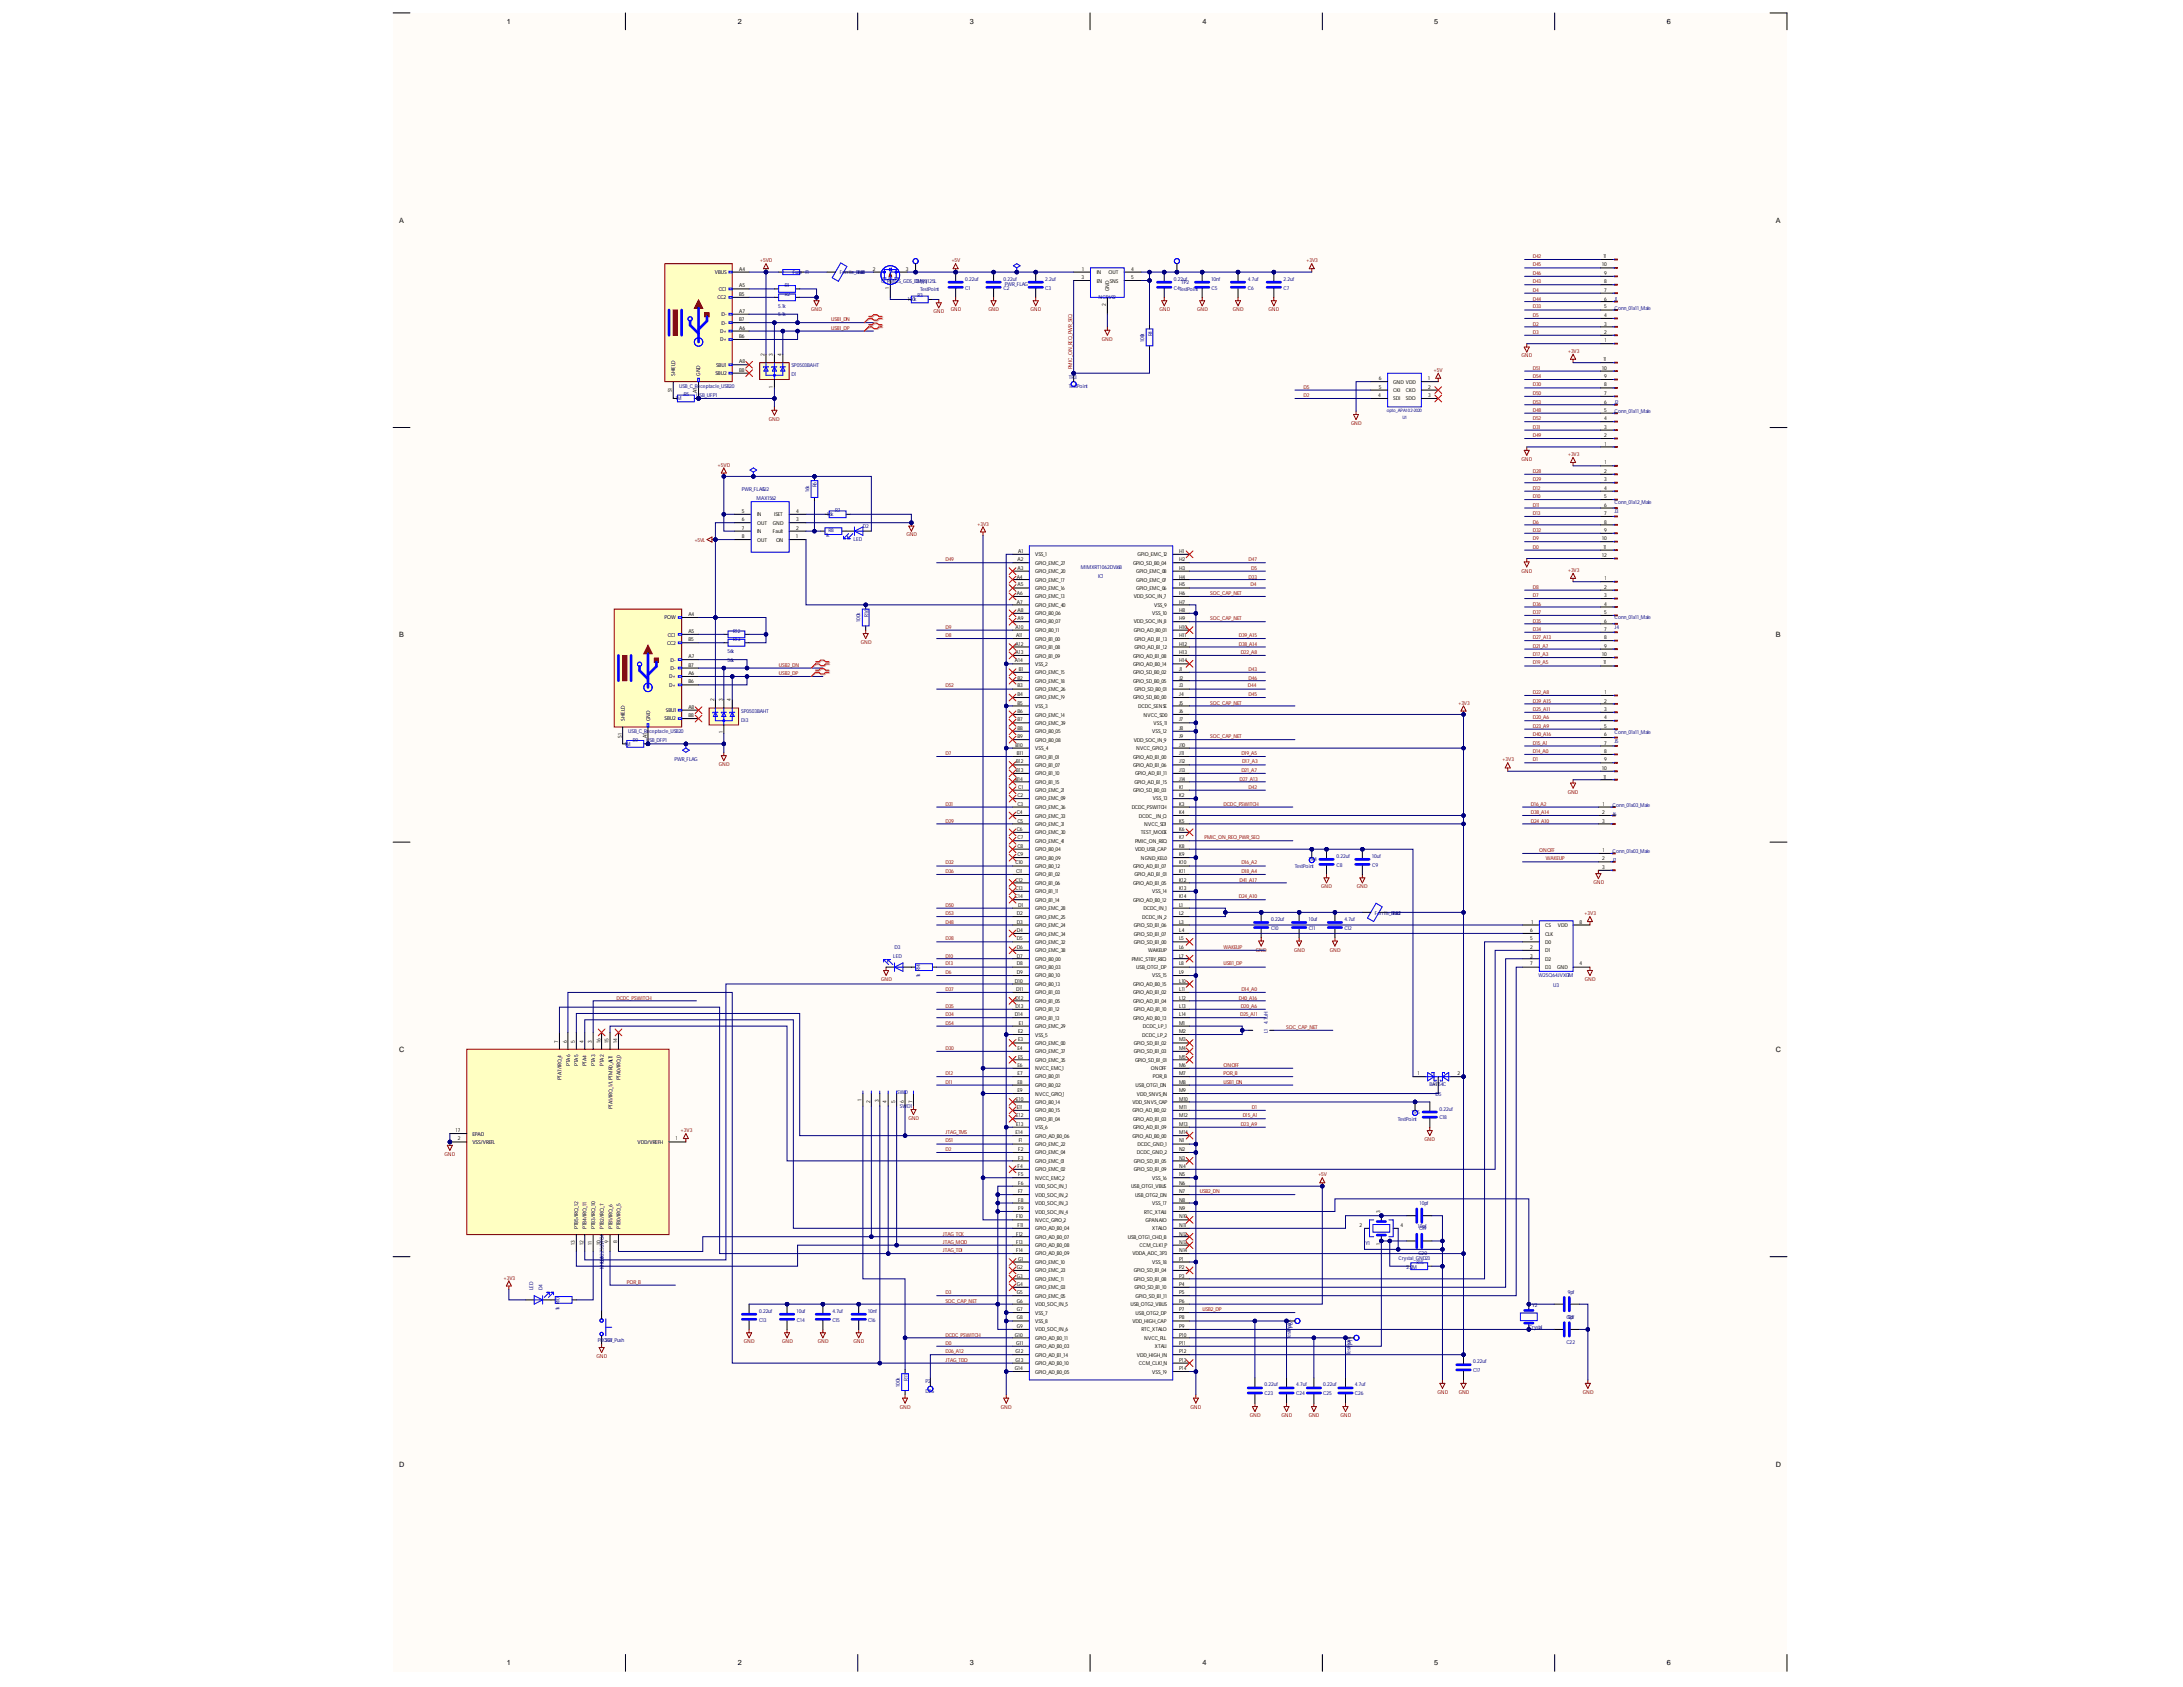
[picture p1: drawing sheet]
<svg xmlns="http://www.w3.org/2000/svg" width="279mm" height="216mm" viewBox="0 0 279 216" stroke-linecap="round" stroke-linejoin="round" font-family="sans-serif">
<defs><g id="words">
<g font-size=".9">
<text x="64.9" y="3.1">1</text>
<text x="94.4" y="3.1">2</text>
<text x="124.1" y="3.1">3</text>
<text x="153.9" y="3.1">4</text>
<text x="183.6" y="3.1">5</text>
<text x="213.3" y="3.1">6</text>
<text x="51.1" y="28.5">A</text>
<text x="227.3" y="28.5">A</text>
<text x="51.1" y="81.6">B</text>
<text x="227.3" y="81.6">B</text>
<text x="51.1" y="134.6">C</text>
<text x="227.3" y="134.6">C</text>
<text x="51.1" y="187.7">D</text>
<text x="227.3" y="187.7">D</text>
<text x="64.9" y="213.1">1</text>
<text x="94.4" y="213.1">2</text>
<text x="124.1" y="213.1">3</text>
<text x="153.9" y="213.1">4</text>
<text x="183.6" y="213.1">5</text>
<text x="213.3" y="213.1">6</text>
</g>
<g font-size=".7">
<text x="91.5" y="35.1">VBUS</text>
<text x="94.6" y="34.7">A4</text>
<text x="111.7" y="34.7">2</text>
<text x="115.9" y="34.7">3</text>
<text x="138.4" y="35.8">3</text>
<text x="138.5" y="34.7">1</text>
<text x="140.4" y="35.1">IN</text>
<text x="141.9" y="35.1">OUT</text>
<text x="144.8" y="34.7">4</text>
<text x="144.8" y="35.8">5</text>
<text x="205" y="34.1">10</text>
<text x="205.2" y="33.1">11</text>
<text x="205.3" y="35.2">9</text>
<text x="91.8" y="38.3">CC2</text>
<text x="92" y="37.3">CC1</text>
<text x="92.3" y="40.5">D-</text>
<text x="92.3" y="41.6">D-</text>
<text x="94.6" y="36.8">A5</text>
<text x="94.6" y="40.1">A7</text>
<text x="94.6" y="37.9">B5</text>
<text x="94.6" y="41.1">B7</text>
<text x="113.8" y="36.9" transform="rotate(-90 113.8 36.9)">1</text>
<text x="140.4" y="36.2">EN</text>
<text x="141.5" y="39.2" transform="rotate(-90 141.5 39.2)">2</text>
<text x="142" y="37.3" transform="rotate(-90 142 37.3)">GND</text>
<text x="142.1" y="36.2">SNS</text>
<text x="205.3" y="41.7">3</text>
<text x="205.3" y="40.6">4</text>
<text x="205.3" y="39.5">5</text>
<text x="205.3" y="38.5">6</text>
<text x="205.3" y="37.4">7</text>
<text x="205.3" y="36.3">8</text>
<text x="91.7" y="46.9">SBU1</text>
<text x="92.2" y="43.7">D+</text>
<text x="92.2" y="42.6">D+</text>
<text x="94.6" y="46.5">A8</text>
<text x="94.6" y="43.3">B6</text>
<text x="94.6" y="47.6">B8</text>
<text x="94.6" y="42.2">A6</text>
<text x="97.8" y="45.6" transform="rotate(-90 97.8 45.6)">2</text>
<text x="98.9" y="45.6" transform="rotate(-90 98.9 45.6)">3</text>
<text x="100" y="45.6" transform="rotate(-90 100 45.6)">4</text>
<text x="205" y="47.3">10</text>
<text x="205.2" y="46.2">11</text>
<text x="205.3" y="42.8">2</text>
<text x="205.4" y="43.8">1</text>
<text x="86" y="50.2" transform="rotate(-90 86 50.2)">S1</text>
<text x="86.4" y="48.1" transform="rotate(-90 86.4 48.1)">SHIELD</text>
<text x="89.2" y="50.3" transform="rotate(-90 89.2 50.3)">A1</text>
<text x="89.6" y="48.1" transform="rotate(-90 89.6 48.1)">GND</text>
<text x="91.6" y="48">SBU2</text>
<text x="98.9" y="49.6" transform="rotate(-90 98.9 49.6)">1</text>
<text x="176.4" y="50.8">4</text>
<text x="176.5" y="49.8">5</text>
<text x="176.5" y="48.7">6</text>
<text x="178.3" y="51.2">SDI</text>
<text x="178.3" y="50.2">CKI</text>
<text x="178.3" y="49.1">GND VDD</text>
<text x="179.9" y="50.2">CKO</text>
<text x="179.9" y="51.2">SDO</text>
<text x="182.8" y="48.7">1</text>
<text x="182.8" y="49.8">2</text>
<text x="182.8" y="50.8">3</text>
<text x="205.3" y="49.4">8</text>
<text x="205.3" y="48.4">9</text>
<text x="205.3" y="50.5">7</text>
<text x="205.3" y="51.6">6</text>
<text x="205.3" y="52.7">5</text>
<text x="205.3" y="53.8">4</text>
<text x="205.3" y="54.9">3</text>
<text x="205.3" y="56">2</text>
<text x="205.4" y="59.4">1</text>
<text x="205.4" y="57.1">1</text>
<text x="95" y="65.7">5</text>
<text x="101.9" y="65.7">4</text>
<text x="205.3" y="60.5">2</text>
<text x="205.3" y="61.6">3</text>
<text x="205.3" y="62.7">4</text>
<text x="205.3" y="63.7">5</text>
<text x="205.3" y="64.8">6</text>
<text x="205.3" y="65.9">7</text>
<text x="95" y="66.7">6</text>
<text x="95" y="67.8">7</text>
<text x="95" y="68.9">8</text>
<text x="96.9" y="66.1">IN</text>
<text x="96.9" y="67.2">OUT</text>
<text x="96.9" y="68.2">IN</text>
<text x="96.9" y="69.3">OUT</text>
<text x="98.9" y="68.2">Fault</text>
<text x="98.9" y="67.2">GND</text>
<text x="99.1" y="66.1">ISET</text>
<text x="99.4" y="69.3">ON</text>
<text x="101.9" y="68.9">1</text>
<text x="101.9" y="67.8">2</text>
<text x="101.9" y="66.7">3</text>
<text x="130.2" y="71.8">A2</text>
<text x="130.3" y="70.7">A1</text>
<text x="132.5" y="71.2">VSS_1</text>
<text x="145.6" y="71.2">GPIO_EMC_12</text>
<text x="150.9" y="71.8">H2</text>
<text x="150.9" y="70.7">H1</text>
<text x="205" y="69.1">10</text>
<text x="205" y="71.3">12</text>
<text x="205.2" y="70.2">11</text>
<text x="205.3" y="68">9</text>
<text x="205.3" y="67">8</text>
<text x="130.1" y="74">A4</text>
<text x="130.1" y="76.1">A6</text>
<text x="130.1" y="77.2">A7</text>
<text x="130.2" y="72.9">A3</text>
<text x="130.2" y="75.1">A5</text>
<text x="132.5" y="72.3">GPIO_EMC_27</text>
<text x="132.5" y="73.4">GPIO_EMC_20</text>
<text x="132.5" y="74.5">GPIO_EMC_17</text>
<text x="132.5" y="75.5">GPIO_EMC_16</text>
<text x="132.5" y="76.6">GPIO_EMC_13</text>
<text x="132.5" y="77.7">GPIO_EMC_40</text>
<text x="145" y="72.3">GPIO_SD_B0_04</text>
<text x="145.1" y="76.6">VDD_SOC_IN_7</text>
<text x="145.4" y="73.4">GPIO_EMC_08</text>
<text x="145.4" y="74.5">GPIO_EMC_07</text>
<text x="145.4" y="75.5">GPIO_EMC_06</text>
<text x="147.7" y="77.7">VSS_9</text>
<text x="150.9" y="72.9">H3</text>
<text x="150.9" y="74">H4</text>
<text x="150.9" y="75.1">H5</text>
<text x="150.9" y="76.1">H6</text>
<text x="150.9" y="77.2">H7</text>
<text x="205.3" y="75.4">2</text>
<text x="205.3" y="76.4">3</text>
<text x="205.3" y="77.5">4</text>
<text x="205.4" y="74.3">1</text>
<text x="85.1" y="79.3">POW</text>
<text x="85.4" y="82.5">CC2</text>
<text x="85.5" y="81.5">CC1</text>
<text x="88.1" y="78.9">A4</text>
<text x="88.1" y="81.1">A5</text>
<text x="88.1" y="82.1">B5</text>
<text x="130" y="80.5">A10</text>
<text x="130" y="82.7">A12</text>
<text x="130" y="83.7">A13</text>
<text x="130" y="81.6">A11</text>
<text x="130.2" y="78.3">A8</text>
<text x="130.2" y="79.4">A9</text>
<text x="132.5" y="80.9">GPIO_B0_11</text>
<text x="132.5" y="82">GPIO_B1_00</text>
<text x="132.5" y="83.1">GPIO_B1_08</text>
<text x="132.5" y="78.8">GPIO_B0_06</text>
<text x="132.5" y="79.8">GPIO_B0_07</text>
<text x="145.1" y="79.8">VDD_SOC_IN_8</text>
<text x="145.1" y="80.9">GPIO_AD_B0_01</text>
<text x="145.2" y="82">GPIO_AD_B1_13</text>
<text x="145.2" y="83.1">GPIO_AD_B1_12</text>
<text x="147.5" y="78.8">VSS_10</text>
<text x="150.9" y="81.6">H11</text>
<text x="150.9" y="82.7">H12</text>
<text x="150.9" y="83.7">H13</text>
<text x="150.9" y="78.3">H8</text>
<text x="150.9" y="79.4">H9</text>
<text x="150.9" y="80.5">H10</text>
<text x="205.3" y="78.6">5</text>
<text x="205.3" y="79.7">6</text>
<text x="205.3" y="80.7">7</text>
<text x="205.3" y="82.9">9</text>
<text x="205.3" y="81.8">8</text>
<text x="85.7" y="87.9">D+</text>
<text x="85.7" y="86.8">D+</text>
<text x="85.8" y="84.7">D-</text>
<text x="85.8" y="85.8">D-</text>
<text x="88.1" y="84.3">A7</text>
<text x="88.1" y="87.5">B6</text>
<text x="88.1" y="85.4">B7</text>
<text x="88.1" y="86.4">A6</text>
<text x="91.4" y="89.8" transform="rotate(-90 91.4 89.8)">2</text>
<text x="92.5" y="89.8" transform="rotate(-90 92.5 89.8)">3</text>
<text x="93.5" y="89.8" transform="rotate(-90 93.5 89.8)">4</text>
<text x="129.9" y="84.8">A14</text>
<text x="130.2" y="89.1">B4</text>
<text x="130.2" y="87">B2</text>
<text x="130.2" y="88">B3</text>
<text x="130.4" y="85.9">B1</text>
<text x="132.5" y="89.5">GPIO_EMC_19</text>
<text x="132.5" y="84.2">GPIO_B1_09</text>
<text x="132.5" y="85.2">VSS_2</text>
<text x="132.5" y="86.3">GPIO_EMC_15</text>
<text x="132.5" y="87.4">GPIO_EMC_18</text>
<text x="132.5" y="88.5">GPIO_EMC_26</text>
<text x="145" y="84.2">GPIO_AD_B1_08</text>
<text x="145" y="85.2">GPIO_AD_B0_14</text>
<text x="145" y="86.3">GPIO_SD_B0_02</text>
<text x="145" y="87.4">GPIO_SD_B0_05</text>
<text x="145" y="89.5">GPIO_SD_B0_00</text>
<text x="145.2" y="88.5">GPIO_SD_B0_01</text>
<text x="150.9" y="84.8">H14</text>
<text x="150.9" y="85.9">J1</text>
<text x="150.9" y="87">J2</text>
<text x="150.9" y="88">J3</text>
<text x="150.9" y="89.1">J4</text>
<text x="205" y="84">10</text>
<text x="205.2" y="85">11</text>
<text x="205.3" y="89.9">2</text>
<text x="205.4" y="88.8">1</text>
<text x="79.6" y="94.4" transform="rotate(-90 79.6 94.4)">S1</text>
<text x="80" y="92.3" transform="rotate(-90 80 92.3)">SHIELD</text>
<text x="82.8" y="94.5" transform="rotate(-90 82.8 94.5)">A1</text>
<text x="83.2" y="92.3" transform="rotate(-90 83.2 92.3)">GND</text>
<text x="85.1" y="92.2">SBU2</text>
<text x="85.2" y="91.1">SBU1</text>
<text x="88.1" y="90.7">A8</text>
<text x="88.1" y="91.8">B8</text>
<text x="92.5" y="93.8" transform="rotate(-90 92.5 93.8)">1</text>
<text x="130" y="95.6">B10</text>
<text x="130.2" y="93.4">B8</text>
<text x="130.2" y="94.5">B9</text>
<text x="130.2" y="92.3">B7</text>
<text x="130.2" y="91.3">B6</text>
<text x="130.2" y="90.2">B5</text>
<text x="132.5" y="93.8">GPIO_B0_05</text>
<text x="132.5" y="94.9">GPIO_B0_08</text>
<text x="132.5" y="92.8">GPIO_EMC_39</text>
<text x="132.5" y="91.7">GPIO_EMC_14</text>
<text x="132.5" y="90.6">VSS_3</text>
<text x="145.1" y="94.9">VDD_SOC_IN_9</text>
<text x="145.7" y="90.6">DCDC_SENSE</text>
<text x="146.4" y="91.7">NVCC_SD0</text>
<text x="147.5" y="93.8">VSS_12</text>
<text x="147.6" y="92.8">VSS_11</text>
<text x="150.9" y="94.5">J9</text>
<text x="150.9" y="93.4">J8</text>
<text x="150.9" y="92.3">J7</text>
<text x="150.9" y="91.3">J6</text>
<text x="150.9" y="90.2">J5</text>
<text x="150.9" y="95.6">J10</text>
<text x="205.3" y="95.3">7</text>
<text x="205.3" y="94.2">6</text>
<text x="205.3" y="93.1">5</text>
<text x="205.3" y="92">4</text>
<text x="205.3" y="91">3</text>
<text x="130" y="99.9">B14</text>
<text x="130" y="97.7">B12</text>
<text x="130" y="98.8">B13</text>
<text x="130.1" y="96.7">B11</text>
<text x="130.3" y="101">C1</text>
<text x="132.5" y="101.4">GPIO_EMC_21</text>
<text x="132.5" y="96">VSS_4</text>
<text x="132.5" y="97.1">GPIO_B1_01</text>
<text x="132.5" y="98.1">GPIO_B1_07</text>
<text x="132.5" y="99.2">GPIO_B1_10</text>
<text x="132.5" y="100.3">GPIO_B1_15</text>
<text x="145" y="101.4">GPIO_SD_B0_03</text>
<text x="145" y="97.1">GPIO_AD_B1_00</text>
<text x="145" y="98.1">GPIO_AD_B1_06</text>
<text x="145.2" y="100.3">GPIO_AD_B1_15</text>
<text x="145.3" y="99.2">GPIO_AD_B1_11</text>
<text x="145.4" y="96">NVCC_GPIO_3</text>
<text x="150.9" y="101">K1</text>
<text x="150.9" y="96.7">J11</text>
<text x="150.9" y="97.7">J12</text>
<text x="150.9" y="98.8">J13</text>
<text x="150.9" y="99.9">J14</text>
<text x="205" y="98.5">10</text>
<text x="205.2" y="99.6">11</text>
<text x="205.3" y="96.3">8</text>
<text x="205.3" y="97.4">9</text>
<text x="130.1" y="106.3">C6</text>
<text x="130.1" y="104.2">C4</text>
<text x="130.2" y="102">C2</text>
<text x="130.2" y="103.1">C3</text>
<text x="130.2" y="105.3">C5</text>
<text x="130.2" y="107.4">C7</text>
<text x="132.5" y="102.4">GPIO_EMC_09</text>
<text x="132.5" y="103.5">GPIO_EMC_36</text>
<text x="132.5" y="105.7">GPIO_EMC_31</text>
<text x="132.5" y="106.7">GPIO_EMC_30</text>
<text x="132.5" y="107.8">GPIO_EMC_41</text>
<text x="132.5" y="104.6">GPIO_EMC_33</text>
<text x="144.8" y="103.5">DCDC_PSWITCH</text>
<text x="145.3" y="107.8">PMIC_ON_REQ</text>
<text x="145.8" y="104.6">DCDC__IN_Q</text>
<text x="146" y="106.7">TEST_MODE</text>
<text x="146.5" y="105.7">NVCC_SD1</text>
<text x="147.6" y="102.4">VSS_13</text>
<text x="150.9" y="102">K2</text>
<text x="150.9" y="103.1">K3</text>
<text x="150.9" y="104.2">K4</text>
<text x="150.9" y="106.3">K6</text>
<text x="150.9" y="107.4">K7</text>
<text x="150.9" y="105.3">K5</text>
<text x="205" y="104.2">2</text>
<text x="205" y="105.3">3</text>
<text x="205.1" y="103.1">1</text>
<text x="130" y="110.6">C10</text>
<text x="130" y="112.8">C12</text>
<text x="130" y="113.9">C13</text>
<text x="130" y="111.7">C11</text>
<text x="130.2" y="108.5">C8</text>
<text x="130.2" y="109.6">C9</text>
<text x="132.5" y="111">GPIO_B0_12</text>
<text x="132.5" y="112.1">GPIO_B1_02</text>
<text x="132.5" y="113.2">GPIO_B1_06</text>
<text x="132.5" y="108.9">GPIO_B0_04</text>
<text x="132.5" y="110">GPIO_B0_09</text>
<text x="145" y="111">GPIO_AD_B1_07</text>
<text x="145" y="113.2">GPIO_AD_B1_05</text>
<text x="145.2" y="112.1">GPIO_AD_B1_01</text>
<text x="145.3" y="108.9">VDD_USB_CAP</text>
<text x="146" y="110">NGND_KEL0</text>
<text x="150.9" y="110.6">K10</text>
<text x="150.9" y="111.7">K11</text>
<text x="150.9" y="112.8">K12</text>
<text x="150.9" y="113.9">K13</text>
<text x="150.9" y="108.5">K8</text>
<text x="150.9" y="109.6">K9</text>
<text x="205" y="110.1">2</text>
<text x="205" y="111.2">3</text>
<text x="205.1" y="109">1</text>
<text x="129.9" y="114.9">C14</text>
<text x="130.1" y="117.1">D2</text>
<text x="130.1" y="118.2">D3</text>
<text x="130.1" y="119.2">D4</text>
<text x="130.3" y="116">D1</text>
<text x="132.5" y="114.3">GPIO_B1_11</text>
<text x="132.5" y="115.4">GPIO_B1_14</text>
<text x="132.5" y="116.5">GPIO_EMC_28</text>
<text x="132.5" y="117.6">GPIO_EMC_25</text>
<text x="132.5" y="118.7">GPIO_EMC_24</text>
<text x="132.5" y="119.8">GPIO_EMC_34</text>
<text x="145" y="115.4">GPIO_AD_B0_12</text>
<text x="145.1" y="118.7">GPIO_SD_B1_06</text>
<text x="145.1" y="119.8">GPIO_SD_B1_07</text>
<text x="146.2" y="117.6">DCDC_IN_2</text>
<text x="146.4" y="116.5">DCDC_IN_1</text>
<text x="147.5" y="114.3">VSS_14</text>
<text x="150.9" y="114.9">K14</text>
<text x="150.9" y="116">L1</text>
<text x="150.9" y="117.1">L2</text>
<text x="150.9" y="118.2">L3</text>
<text x="150.9" y="119.2">L4</text>
<text x="195.8" y="119.2">6</text>
<text x="196" y="118.2">1</text>
<text x="197.8" y="118.7">CS</text>
<text x="197.8" y="119.8">CLK</text>
<text x="199.4" y="118.7">VDD</text>
<text x="202.2" y="118.2">8</text>
<text x="129.9" y="125.8">D10</text>
<text x="130.1" y="120.3">D5</text>
<text x="130.1" y="121.4">D6</text>
<text x="130.1" y="122.5">D7</text>
<text x="130.1" y="123.6">D8</text>
<text x="130.1" y="124.7">D9</text>
<text x="132.5" y="120.8">GPIO_EMC_32</text>
<text x="132.5" y="121.9">GPIO_EMC_38</text>
<text x="132.5" y="123">GPIO_B0_00</text>
<text x="132.5" y="124.1">GPIO_B0_03</text>
<text x="132.5" y="125.1">GPIO_B0_10</text>
<text x="144.8" y="123">PMIC_STBY_REQ</text>
<text x="145.1" y="120.8">GPIO_SD_B1_00</text>
<text x="145.4" y="124.1">USB_OTG1_DP</text>
<text x="147" y="121.9">WAKEUP</text>
<text x="147.5" y="125.1">VSS_15</text>
<text x="150.9" y="125.8">L10</text>
<text x="150.9" y="120.3">L5</text>
<text x="150.9" y="121.4">L6</text>
<text x="150.9" y="122.5">L7</text>
<text x="150.9" y="123.6">L8</text>
<text x="150.9" y="124.7">L9</text>
<text x="195.8" y="121.4">2</text>
<text x="195.8" y="122.5">3</text>
<text x="195.8" y="120.3">5</text>
<text x="195.8" y="123.6">7</text>
<text x="197.8" y="121.9">D1</text>
<text x="197.8" y="123">D2</text>
<text x="197.8" y="120.8">D0</text>
<text x="197.8" y="124.1">D3</text>
<text x="199.3" y="124.1">GND</text>
<text x="202.2" y="123.6">4</text>
<text x="129.9" y="130.1">D14</text>
<text x="130" y="128">D12</text>
<text x="130" y="129">D13</text>
<text x="130" y="126.9">D11</text>
<text x="130.4" y="131.2">E1</text>
<text x="132.5" y="126.2">GPIO_B0_13</text>
<text x="132.5" y="127.3">GPIO_B1_03</text>
<text x="132.5" y="128.4">GPIO_B1_05</text>
<text x="132.5" y="129.4">GPIO_B1_12</text>
<text x="132.5" y="130.5">GPIO_B1_13</text>
<text x="132.5" y="131.6">GPIO_EMC_29</text>
<text x="145" y="126.2">GPIO_AD_B0_15</text>
<text x="145" y="127.3">GPIO_AD_B1_02</text>
<text x="145" y="128.4">GPIO_AD_B1_04</text>
<text x="145" y="130.5">GPIO_AD_B0_13</text>
<text x="145.1" y="129.4">GPIO_AD_B1_10</text>
<text x="146.3" y="131.6">DCDC_LP_1</text>
<text x="150.9" y="126.9">L11</text>
<text x="150.9" y="128">L12</text>
<text x="150.9" y="129">L13</text>
<text x="150.9" y="130.1">L14</text>
<text x="150.9" y="131.2">M1</text>
<text x="71.4" y="133.4" transform="rotate(-90 71.4 133.4)">7</text>
<text x="72.5" y="133.4" transform="rotate(-90 72.5 133.4)">6</text>
<text x="73" y="136.4" transform="rotate(-90 73 136.4)">PTA6</text>
<text x="73.6" y="133.4" transform="rotate(-90 73.6 133.4)">5</text>
<text x="74" y="136.4" transform="rotate(-90 74 136.4)">PTA5</text>
<text x="74.7" y="133.4" transform="rotate(-90 74.7 133.4)">4</text>
<text x="75.1" y="136.5" transform="rotate(-90 75.1 136.5)">PTA4</text>
<text x="75.8" y="133.4" transform="rotate(-90 75.8 133.4)">3</text>
<text x="76.2" y="136.4" transform="rotate(-90 76.2 136.4)">PTA3</text>
<text x="76.9" y="133.4" transform="rotate(-90 76.9 133.4)">16</text>
<text x="77.3" y="136.4" transform="rotate(-90 77.3 136.4)">PTA2</text>
<text x="77.9" y="133.4" transform="rotate(-90 77.9 133.4)">15</text>
<text x="79" y="133.4" transform="rotate(-90 79 133.4)">14</text>
<text x="130.2" y="134.4">E4</text>
<text x="130.2" y="136.6">E6</text>
<text x="130.2" y="137.6">E7</text>
<text x="130.3" y="132.3">E2</text>
<text x="130.3" y="133.3">E3</text>
<text x="130.3" y="135.5">E5</text>
<text x="132.5" y="132.7">VSS_5</text>
<text x="132.5" y="133.7">GPIO_EMC_00</text>
<text x="132.5" y="134.8">GPIO_EMC_37</text>
<text x="132.5" y="135.9">GPIO_EMC_35</text>
<text x="132.5" y="137">NVCC_EMC_1</text>
<text x="145.1" y="133.7">GPIO_SD_B1_02</text>
<text x="145.1" y="134.8">GPIO_SD_B1_03</text>
<text x="145.3" y="135.9">GPIO_SD_B1_01</text>
<text x="146.2" y="132.7">DCDC_LP_2</text>
<text x="147.3" y="137">ONOFF</text>
<text x="150.9" y="132.3">M2</text>
<text x="150.9" y="133.3">M3</text>
<text x="150.9" y="134.4">M4</text>
<text x="150.9" y="135.5">M5</text>
<text x="150.9" y="136.6">M6</text>
<text x="150.9" y="137.6">M7</text>
<text x="181.5" y="137.6">1</text>
<text x="186.5" y="137.6">2</text>
<text x="71.9" y="138.3" transform="rotate(-90 71.9 138.3)">PTA7/IRQ_4</text>
<text x="78.4" y="142" transform="rotate(-90 78.4 142)">PTA1/IRQ_1/LPTMR0_ALT1</text>
<text x="79.4" y="138.3" transform="rotate(-90 79.4 138.3)">PTA0/IRQ_0</text>
<text x="110.3" y="141" transform="rotate(-90 110.3 141)">1</text>
<text x="111.4" y="141.1" transform="rotate(-90 111.4 141.1)">2</text>
<text x="112.5" y="141" transform="rotate(-90 112.5 141)">3</text>
<text x="113.5" y="141.1" transform="rotate(-90 113.5 141.1)">4</text>
<text x="114.6" y="141.1" transform="rotate(-90 114.6 141.1)">5</text>
<text x="115.7" y="141.1" transform="rotate(-90 115.7 141.1)">6</text>
<text x="116.8" y="141.1" transform="rotate(-90 116.8 141.1)">7</text>
<text x="130" y="140.9">E10</text>
<text x="130" y="143">E12</text>
<text x="130.1" y="141.9">E11</text>
<text x="130.2" y="138.7">E8</text>
<text x="130.2" y="139.8">E9</text>
<text x="132.5" y="141.3">GPIO_B0_14</text>
<text x="132.5" y="142.3">GPIO_B0_15</text>
<text x="132.5" y="143.4">GPIO_B1_04</text>
<text x="132.5" y="138">GPIO_B0_01</text>
<text x="132.5" y="139.1">GPIO_B0_02</text>
<text x="132.5" y="140.2">NVCC_GPIO_1</text>
<text x="144.9" y="141.3">VDD_SNVS_CAP</text>
<text x="144.9" y="142.3">GPIO_AD_B0_02</text>
<text x="145" y="143.4">GPIO_AD_B1_03</text>
<text x="145.4" y="139.1">USB_OTG1_DN</text>
<text x="145.5" y="140.2">VDD_SNVS_IN</text>
<text x="147.6" y="138">POR_B</text>
<text x="150.9" y="140.9">M10</text>
<text x="150.9" y="141.9">M11</text>
<text x="150.9" y="143">M12</text>
<text x="150.9" y="138.7">M8</text>
<text x="150.9" y="139.8">M9</text>
<text x="183.9" y="138.9" transform="rotate(-90 183.9 138.9)">3</text>
<text x="58.3" y="144.9">17</text>
<text x="58.6" y="146">2</text>
<text x="60.5" y="146.4">VSS/VREFL</text>
<text x="60.5" y="145.4">EPAD</text>
<text x="81.6" y="146.4">VDD/VREFH</text>
<text x="86.5" y="146">1</text>
<text x="130" y="145.2">E14</text>
<text x="130" y="144.1">E13</text>
<text x="130.2" y="149.5">F4</text>
<text x="130.3" y="147.3">F2</text>
<text x="130.3" y="148.4">F3</text>
<text x="130.4" y="146.2">F1</text>
<text x="132.5" y="147.7">GPIO_EMC_04</text>
<text x="132.5" y="148.8">GPIO_EMC_01</text>
<text x="132.5" y="149.9">GPIO_EMC_02</text>
<text x="132.5" y="144.5">VSS_6</text>
<text x="132.5" y="145.6">GPIO_AD_B0_06</text>
<text x="132.5" y="146.7">GPIO_EMC_22</text>
<text x="144.9" y="145.6">GPIO_AD_B0_00</text>
<text x="145" y="144.5">GPIO_AD_B1_09</text>
<text x="145.1" y="148.8">GPIO_SD_B1_05</text>
<text x="145.1" y="149.9">GPIO_SD_B1_09</text>
<text x="145.5" y="147.7">DCDC_GND_2</text>
<text x="145.6" y="146.7">DCDC_GND_1</text>
<text x="150.9" y="147.3">N2</text>
<text x="150.9" y="148.4">N3</text>
<text x="150.9" y="149.5">N4</text>
<text x="150.9" y="144.1">M13</text>
<text x="150.9" y="145.2">M14</text>
<text x="150.9" y="146.2">N1</text>
<text x="130" y="155.9">F10</text>
<text x="130.3" y="150.5">F5</text>
<text x="130.3" y="151.6">F6</text>
<text x="130.3" y="152.7">F7</text>
<text x="130.3" y="153.8">F8</text>
<text x="130.3" y="154.8">F9</text>
<text x="132.5" y="151">NVCC_EMC_2</text>
<text x="132.5" y="152">VDD_SOC_IN_1</text>
<text x="132.5" y="153.1">VDD_SOC_IN_2</text>
<text x="132.5" y="154.2">VDD_SOC_IN_3</text>
<text x="132.5" y="155.3">VDD_SOC_IN_4</text>
<text x="144.8" y="152">USB_OTG1_VBUS</text>
<text x="145.3" y="153.1">USB_OTG2_DN</text>
<text x="146.5" y="155.3">RTC_XTALI</text>
<text x="147.5" y="151">VSS_16</text>
<text x="147.5" y="154.2">VSS_17</text>
<text x="150.9" y="150.5">N5</text>
<text x="150.9" y="151.6">N6</text>
<text x="150.9" y="152.7">N7</text>
<text x="150.9" y="153.8">N8</text>
<text x="150.9" y="154.8">N9</text>
<text x="150.9" y="155.9">N10</text>
<text x="176.6" y="155.2" transform="rotate(-90 176.6 155.2)">3</text>
<text x="73.6" y="159.4" transform="rotate(-90 73.6 159.4)">13</text>
<text x="74" y="157.3" transform="rotate(-90 74 157.3)">PTB5/IRQ_12</text>
<text x="74.7" y="159.4" transform="rotate(-90 74.7 159.4)">12</text>
<text x="75.1" y="157.3" transform="rotate(-90 75.1 157.3)">PTB4/IRQ_11</text>
<text x="75.8" y="159.3" transform="rotate(-90 75.8 159.3)">11</text>
<text x="76.2" y="157.3" transform="rotate(-90 76.2 157.3)">PTB3/IRQ_10</text>
<text x="76.9" y="159.4" transform="rotate(-90 76.9 159.4)">10</text>
<text x="77.3" y="157.3" transform="rotate(-90 77.3 157.3)">PTB2/IRQ_7</text>
<text x="77.9" y="159.1" transform="rotate(-90 77.9 159.1)">9</text>
<text x="78.4" y="157.3" transform="rotate(-90 78.4 157.3)">PTB1/IRQ_6</text>
<text x="79" y="159.1" transform="rotate(-90 79 159.1)">8</text>
<text x="79.4" y="157.3" transform="rotate(-90 79.4 157.3)">PTB0/IRQ_5</text>
<text x="130" y="160.2">F14</text>
<text x="130" y="159.2">F13</text>
<text x="130" y="158.1">F12</text>
<text x="130.2" y="157">F11</text>
<text x="130.3" y="161.3">G1</text>
<text x="132.5" y="160.7">GPIO_AD_B0_09</text>
<text x="132.5" y="161.8">GPIO_EMC_10</text>
<text x="132.5" y="159.6">GPIO_AD_B0_08</text>
<text x="132.5" y="158.5">GPIO_AD_B0_07</text>
<text x="132.5" y="156.3">NVCC_GPIO_2</text>
<text x="132.5" y="157.4">GPIO_AD_B0_04</text>
<text x="144.3" y="158.5">USB_OTG1_CHD_B</text>
<text x="144.9" y="160.7">VDDA_ADC_3P3</text>
<text x="145.9" y="159.6">CCM_CLK1_P</text>
<text x="146.6" y="156.3">GPANAIO</text>
<text x="147.5" y="161.8">VSS_18</text>
<text x="147.5" y="157.4">XTALO</text>
<text x="150.9" y="161.3">P1</text>
<text x="150.9" y="160.2">N14</text>
<text x="150.9" y="159.2">N13</text>
<text x="150.9" y="157">N11</text>
<text x="150.9" y="158.1">N12</text>
<text x="174" y="157">2</text>
<text x="176.6" y="159.3" transform="rotate(-90 176.6 159.3)">1</text>
<text x="179.3" y="157">4</text>
<text x="130.1" y="162.4">G2</text>
<text x="130.1" y="163.5">G3</text>
<text x="130.1" y="164.5">G4</text>
<text x="130.1" y="165.6">G5</text>
<text x="130.1" y="166.7">G6</text>
<text x="130.1" y="167.8">G7</text>
<text x="132.5" y="162.9">GPIO_EMC_23</text>
<text x="132.5" y="163.9">GPIO_EMC_11</text>
<text x="132.5" y="165">GPIO_EMC_03</text>
<text x="132.5" y="166.1">GPIO_EMC_05</text>
<text x="132.5" y="167.2">VDD_SOC_IN_5</text>
<text x="144.7" y="167.2">USB_OTG2_VBUS</text>
<text x="145.1" y="162.9">GPIO_SD_B1_04</text>
<text x="145.1" y="163.9">GPIO_SD_B1_08</text>
<text x="145.2" y="165">GPIO_SD_B1_10</text>
<text x="145.4" y="166.1">GPIO_SD_B1_11</text>
<text x="150.9" y="162.4">P2</text>
<text x="150.9" y="163.5">P3</text>
<text x="150.9" y="164.5">P4</text>
<text x="150.9" y="165.6">P5</text>
<text x="150.9" y="166.7">P6</text>
<text x="150.9" y="167.8">P7</text>
<text x="129.9" y="171">G10</text>
<text x="130" y="173.2">G12</text>
<text x="130" y="172.1">G11</text>
<text x="130.1" y="168.9">G8</text>
<text x="130.1" y="169.9">G9</text>
<text x="132.5" y="169.3">VSS_8</text>
<text x="132.5" y="171.5">GPIO_AD_B0_11</text>
<text x="132.5" y="172.6">GPIO_AD_B0_03</text>
<text x="132.5" y="173.7">GPIO_AD_B1_14</text>
<text x="132.5" y="168.3">VSS_7</text>
<text x="132.5" y="170.4">VDD_SOC_IN_6</text>
<text x="144.9" y="169.3">VDD_HIGH_CAP</text>
<text x="145.4" y="168.3">USB_OTG2_DP</text>
<text x="145.5" y="173.7">VDD_HIGH_IN</text>
<text x="146.1" y="170.4">RTC_XTALO</text>
<text x="146.5" y="171.5">NVCC_PLL</text>
<text x="147.8" y="172.6">XTALI</text>
<text x="150.9" y="171">P10</text>
<text x="150.9" y="172.1">P11</text>
<text x="150.9" y="173.2">P12</text>
<text x="150.9" y="168.9">P8</text>
<text x="150.9" y="169.9">P9</text>
<text x="129.9" y="175.4">G14</text>
<text x="130" y="174.3">G13</text>
<text x="132.5" y="174.7">GPIO_AD_B0_10</text>
<text x="132.5" y="175.8">GPIO_AD_B0_05</text>
<text x="145.8" y="174.7">CCM_CLK1_N</text>
<text x="147.5" y="175.8">VSS_19</text>
<text x="150.9" y="174.3">P13</text>
<text x="150.9" y="175.4">P14</text>
</g>
<g font-size=".7" fill="#800000">
<text x="97.2" y="33.6">+5VD</text>
<text x="121.8" y="33.6">+5V</text>
<text x="167.2" y="33.6">+3V3</text>
<text x="196.2" y="34.1">D45</text>
<text x="196.2" y="33.1">D42</text>
<text x="196.2" y="35.2">D46</text>
<text x="103.8" y="39.8">GND</text>
<text x="106.4" y="41.1">USB1_DN</text>
<text x="119.5" y="40.1">GND</text>
<text x="121.7" y="39.8">GND</text>
<text x="126.5" y="39.8">GND</text>
<text x="131.9" y="39.8">GND</text>
<text x="148.4" y="39.8">GND</text>
<text x="153.2" y="39.8">GND</text>
<text x="157.8" y="39.8">GND</text>
<text x="162.3" y="39.8">GND</text>
<text x="196.2" y="41.7">D2</text>
<text x="196.2" y="40.6">D5</text>
<text x="196.2" y="38.5">D44</text>
<text x="196.2" y="39.5">D33</text>
<text x="196.2" y="36.3">D43</text>
<text x="196.2" y="37.4">D4</text>
<text x="106.4" y="42.2">USB1_DP</text>
<text x="137.2" y="47.2" transform="rotate(-90 137.2 47.2)">PMIC_ON_REQ_PWR_SEQ</text>
<text x="141" y="43.6">GND</text>
<text x="183.5" y="47.6">+5V</text>
<text x="194.7" y="45.7">GND</text>
<text x="196.2" y="47.3">D51</text>
<text x="196.2" y="42.8">D3</text>
<text x="200.7" y="45.1">+3V3</text>
<text x="98.4" y="53.8">GND</text>
<text x="166.8" y="49.8">D5</text>
<text x="166.8" y="50.8">D2</text>
<text x="196.2" y="50.5">D50</text>
<text x="196.2" y="51.6">D53</text>
<text x="196.2" y="52.7">D48</text>
<text x="196.2" y="48.4">D54</text>
<text x="196.2" y="49.4">D30</text>
<text x="196.2" y="53.8">D52</text>
<text x="91.8" y="59.8">+5VD</text>
<text x="172.9" y="54.3">GND</text>
<text x="194.7" y="59">GND</text>
<text x="196.2" y="56">D49</text>
<text x="196.2" y="54.9">D31</text>
<text x="200.7" y="58.4">+3V3</text>
<text x="196.2" y="65.9">D13</text>
<text x="196.2" y="64.8">D11</text>
<text x="196.2" y="63.7">D10</text>
<text x="196.2" y="62.7">D12</text>
<text x="196.2" y="60.5">D28</text>
<text x="196.2" y="61.6">D29</text>
<text x="88.9" y="69.3">+5VL</text>
<text x="116" y="68.6">GND</text>
<text x="121" y="71.8">D49</text>
<text x="125.1" y="67.3">+3V3</text>
<text x="159.8" y="71.8">D47</text>
<text x="196.2" y="67">D6</text>
<text x="196.2" y="68">D32</text>
<text x="196.2" y="69.1">D9</text>
<text x="196.2" y="70.2">D0</text>
<text x="154.9" y="76.1">SOC_CAP_NET</text>
<text x="159.8" y="74">D33</text>
<text x="160.1" y="75.1">D4</text>
<text x="160.1" y="72.9">D5</text>
<text x="194.7" y="73.3">GND</text>
<text x="196.2" y="77.5">D36</text>
<text x="196.2" y="76.4">D7</text>
<text x="196.2" y="75.4">D8</text>
<text x="200.7" y="73.2">+3V3</text>
<text x="110.2" y="82.4">GND</text>
<text x="121" y="81.6">D8</text>
<text x="121" y="80.5">D9</text>
<text x="154.9" y="79.4">SOC_CAP_NET</text>
<text x="158.5" y="81.6">D39_A15</text>
<text x="158.5" y="82.7">D38_A14</text>
<text x="158.8" y="83.7">D22_A8</text>
<text x="196.2" y="78.6">D37</text>
<text x="196.2" y="79.7">D35</text>
<text x="196.2" y="80.7">D34</text>
<text x="196.2" y="82.9">D21_A7</text>
<text x="196.2" y="81.8">D27_A13</text>
<text x="99.7" y="86.4">USB2_DP</text>
<text x="99.7" y="85.4">USB2_DN</text>
<text x="121" y="88">D52</text>
<text x="159.7" y="88">D44</text>
<text x="159.8" y="89.1">D45</text>
<text x="159.8" y="85.9">D43</text>
<text x="159.8" y="87">D46</text>
<text x="196.2" y="85">D19_A5</text>
<text x="196.2" y="89.9">D39_A15</text>
<text x="196.2" y="88.8">D22_A8</text>
<text x="196.2" y="84">D17_A3</text>
<text x="154.9" y="94.5">SOC_CAP_NET</text>
<text x="154.9" y="90.2">SOC_CAP_NET</text>
<text x="186.6" y="90.2">+3V3</text>
<text x="196.2" y="91">D25_A11</text>
<text x="196.2" y="94.2">D40_A16</text>
<text x="196.2" y="92">D20_A6</text>
<text x="196.2" y="93.1">D23_A9</text>
<text x="196.2" y="95.3">D15_A1</text>
<text x="92" y="98">GND</text>
<text x="121" y="96.7">D7</text>
<text x="158.6" y="99.9">D27_A13</text>
<text x="158.9" y="96.7">D19_A5</text>
<text x="158.9" y="98.8">D21_A7</text>
<text x="159" y="97.7">D17_A3</text>
<text x="159.8" y="101">D42</text>
<text x="192.3" y="97.4">+3V3</text>
<text x="196.2" y="96.3">D14_A0</text>
<text x="196.2" y="97.4">D1</text>
<text x="200.7" y="101.6">GND</text>
<text x="121" y="103.1">D31</text>
<text x="121" y="105.3">D29</text>
<text x="154.1" y="107.4">PMIC_ON_REQ_PWR_SEQ</text>
<text x="156.6" y="103.1">DCDC_PSWITCH</text>
<text x="195.9" y="104.2">D38_A14</text>
<text x="195.9" y="103.1">D16_A2</text>
<text x="195.9" y="105.3">D24_A10</text>
<text x="121" y="111.7">D36</text>
<text x="121" y="110.6">D32</text>
<text x="158.6" y="112.8">D41_A17</text>
<text x="158.9" y="111.7">D18_A4</text>
<text x="158.9" y="110.6">D16_A2</text>
<text x="169.1" y="113.7">GND</text>
<text x="173.7" y="113.7">GND</text>
<text x="197" y="109">ONOFF</text>
<text x="197.9" y="110.1">WAKEUP</text>
<text x="203.9" y="113.2">GND</text>
<text x="121" y="117.1">D53</text>
<text x="121" y="116">D50</text>
<text x="121" y="118.2">D48</text>
<text x="158.5" y="114.9">D24_A10</text>
<text x="202.8" y="117.1">+3V3</text>
<text x="112.8" y="125.5">GND</text>
<text x="121" y="124.7">D6</text>
<text x="121" y="122.5">D10</text>
<text x="121" y="123.6">D13</text>
<text x="121" y="120.3">D28</text>
<text x="156.6" y="123.6">USB1_DP</text>
<text x="156.6" y="121.4">WAKEUP</text>
<text x="160.7" y="121.8">GND</text>
<text x="165.6" y="121.8">GND</text>
<text x="170.2" y="121.8">GND</text>
<text x="202.9" y="125.5">GND</text>
<text x="78.9" y="128">DCDC_PSWITCH</text>
<text x="121" y="130.1">D34</text>
<text x="121" y="126.9">D37</text>
<text x="121" y="129">D35</text>
<text x="121" y="131.2">D54</text>
<text x="158.5" y="128">D40_A16</text>
<text x="158.7" y="130.1">D25_A11</text>
<text x="158.8" y="129">D20_A6</text>
<text x="158.9" y="126.9">D14_A0</text>
<text x="164.6" y="131.7">SOC_CAP_NET</text>
<text x="121" y="134.4">D30</text>
<text x="121" y="137.6">D12</text>
<text x="156.6" y="137.6">POR_B</text>
<text x="156.6" y="136.6">ONOFF</text>
<text x="116.3" y="143.3">GND</text>
<text x="121" y="138.7">D11</text>
<text x="156.6" y="138.7">USB1_DN</text>
<text x="159.1" y="143">D15_A1</text>
<text x="160.2" y="141.9">D1</text>
<text x="56.9" y="147.9">GND</text>
<text x="87.1" y="144.9">+3V3</text>
<text x="121" y="147.3">D2</text>
<text x="121" y="145.2">JTAG_TMS</text>
<text x="121" y="146.2">D51</text>
<text x="158.8" y="144.1">D23_A9</text>
<text x="182.3" y="146">GND</text>
<text x="153.6" y="152.7">USB2_DN</text>
<text x="168.7" y="150.5">+5V</text>
<text x="120.7" y="158.1">JTAG_TCK</text>
<text x="120.7" y="159.2">JTAG_MOD</text>
<text x="120.7" y="160.2">JTAG_TDI</text>
<text x="64.4" y="163.8">+3V3</text>
<text x="80.2" y="164.3">POR_B</text>
<text x="121" y="166.7">SOC_CAP_NET</text>
<text x="121" y="165.6">D3</text>
<text x="153.9" y="167.8">USB2_DP</text>
<text x="76.4" y="173.8">GND</text>
<text x="95.2" y="171.9">GND</text>
<text x="100.1" y="171.9">GND</text>
<text x="104.7" y="171.9">GND</text>
<text x="109.2" y="171.9">GND</text>
<text x="121" y="173.2">D26_A12</text>
<text x="121" y="172.1">D0</text>
<text x="121" y="171">DCDC_PSWITCH</text>
<text x="121" y="174.3">JTAG_TDO</text>
<text x="184" y="178.4">GND</text>
<text x="186.7" y="178.4">GND</text>
<text x="202.6" y="178.4">GND</text>
<text x="115.2" y="180.3">GND</text>
<text x="128.1" y="180.3">GND</text>
<text x="152.4" y="180.3">GND</text>
<text x="160" y="181.4">GND</text>
<text x="164" y="181.4">GND</text>
<text x="167.5" y="181.4">GND</text>
<text x="171.6" y="181.4">GND</text>
</g>
<g font-size=".7" fill="#000080">
<text x="101.5" y="35.1">Fuse F1</text>
<text x="107.5" y="35.1">Ferrite_BeB1</text>
<text x="109.8" y="35.1">Fad</text>
<text x="123.5" y="35.9">0.22uf</text>
<text x="128.4" y="35.9">0.22uf</text>
<text x="133.8" y="35.9">2.2uf</text>
<text x="150.3" y="35.9">0.22uf</text>
<text x="155.1" y="35.9">10nf</text>
<text x="159.7" y="35.9">4.7uf</text>
<text x="164.3" y="35.9">2.2uf</text>
<text x="99.6" y="40.5">5.1k</text>
<text x="99.6" y="39.4">5.1k</text>
<text x="100.5" y="37.9">R2</text>
<text x="100.5" y="36.8">R1</text>
<text x="112.8" y="36.2">Q_PMOS_GDS_DQ1P3125L</text>
<text x="116.2" y="38.5">100k</text>
<text x="117.4" y="36.2">M</text>
<text x="117.4" y="38">R3</text>
<text x="117.8" y="37.3">TestPoint</text>
<text x="117.8" y="36.3">TP1</text>
<text x="123.5" y="37.1">C1</text>
<text x="128.4" y="37.1">C2</text>
<text x="128.6" y="36.6">PWR_FLAG</text>
<text x="133.8" y="37.1">C3</text>
<text x="140.6" y="38.3">NCP692</text>
<text x="150.3" y="37.1">C4</text>
<text x="150.9" y="37.3">TestPoint</text>
<text x="151.2" y="36.3">TP2</text>
<text x="155.1" y="37.1">C5</text>
<text x="159.7" y="37.1">C6</text>
<text x="164.3" y="37.1">C7</text>
<text x="206.7" y="39.6">Conn_01x11_Male</text>
<text x="206.7" y="38.5">J1</text>
<text x="101.3" y="47">SP0503BAHT</text>
<text x="146.5" y="43.8" transform="rotate(-90 146.5 43.8)">100k</text>
<text x="147.5" y="43" transform="rotate(-90 147.5 43)">R4</text>
<text x="86.5" y="51.2">1M</text>
<text x="86.9" y="49.6">USB_C_Receptacle_USB2.0</text>
<text x="87.5" y="50.7">R5</text>
<text x="89.1" y="50.8">U</text>
<text x="89.5" y="50.8">SB_UFP1</text>
<text x="101.3" y="48.1">D1</text>
<text x="136.8" y="49.7">TestPoint</text>
<text x="136.8" y="48.5">TP3</text>
<text x="206.7" y="52.8">Conn_01x11_Male</text>
<text x="206.7" y="51.6">J2</text>
<text x="95" y="62.8">PWR_FLAGU2</text>
<text x="96.8" y="64">MAX1562</text>
<text x="103.6" y="63" transform="rotate(-90 103.6 63)">16k</text>
<text x="104.5" y="62.4" transform="rotate(-90 104.5 62.4)">R6</text>
<text x="106.9" y="65.5">R7</text>
<text x="206.7" y="64.5">Conn_01x12_Male</text>
<text x="206.7" y="65.7">J3</text>
<text x="105.7" y="68.7">1k</text>
<text x="105.9" y="66.1">16k</text>
<text x="106" y="68.1">R8</text>
<text x="109.2" y="69.2">LED</text>
<text x="110.4" y="67.5">D2</text>
<text x="138.3" y="72.8">MIMXRT1062DVJ6B</text>
<text x="140.5" y="74">IC1</text>
<text x="93.1" y="83.6">56k</text>
<text x="93.9" y="82.1">R13</text>
<text x="93.9" y="81">R12</text>
<text x="110.1" y="79.6" transform="rotate(-90 110.1 79.6)">100k</text>
<text x="111.1" y="78.9" transform="rotate(-90 111.1 78.9)">R16</text>
<text x="206.7" y="79.3">Conn_01x11_Male</text>
<text x="206.7" y="80.5">J4</text>
<text x="93.1" y="84.7">56k</text>
<text x="80" y="95.4">1M</text>
<text x="80.4" y="93.8">USB_C_Receptacle_USB2.0</text>
<text x="81" y="94.9">R9</text>
<text x="82.7" y="95">USB_DFP1</text>
<text x="94.9" y="91.2">SP0503BAHT</text>
<text x="94.9" y="92.4">Di3</text>
<text x="206.7" y="93.9">Conn_01x11_Male</text>
<text x="206.7" y="95.1">J5</text>
<text x="86.3" y="97.4">PWR_FLAG</text>
<text x="206.4" y="103.3">Conn_01x03_Male</text>
<text x="206.4" y="104.5">J6</text>
<text x="165.7" y="111.1">TestPoint</text>
<text x="167.5" y="110.2">TP4</text>
<text x="171.1" y="109.8">0.22uf</text>
<text x="171.1" y="111">C8</text>
<text x="175.6" y="109.8">10uf</text>
<text x="175.6" y="111">C9</text>
<text x="206.4" y="109.2">Conn_01x03_Male</text>
<text x="206.4" y="110.4">J7</text>
<text x="162.7" y="117.8">0.22uf</text>
<text x="162.7" y="119">C10</text>
<text x="167.5" y="117.8">10uf</text>
<text x="167.5" y="119">C11</text>
<text x="172.1" y="117.8">4.7uf</text>
<text x="172.1" y="119">C12</text>
<text x="176" y="117">Ferrite_BeB2</text>
<text x="178.3" y="117">Fad</text>
<text x="114.3" y="122.6">LED</text>
<text x="114.5" y="121.4">D3</text>
<text x="117.8" y="125.1" transform="rotate(-90 117.8 125.1)">1k R14</text>
<text x="196.9" y="125.1">W25Q64JVXGIM</text>
<text x="162.3" y="131.1" transform="rotate(-90 162.3 131.1)">4.7uH</text>
<text x="198.8" y="126.3">U3</text>
<text x="162.3" y="132.3" transform="rotate(-90 162.3 132.3)">L1</text>
<text x="114.8" y="140">SWD</text>
<text x="115.2" y="141.8">SWD1</text>
<text x="178.9" y="143.5">TestPoint</text>
<text x="180.7" y="142.6">TP5</text>
<text x="183" y="139">BAT54C</text>
<text x="183.7" y="140.2">D5</text>
<text x="184.2" y="142.1">0.22uf</text>
<text x="184.2" y="143.2">C18</text>
<text x="181.7" y="154.2">10pf</text>
<text x="77.3" y="161.1" transform="rotate(-90 77.3 161.1)">0</text>
<text x="174.8" y="159.3">Y1</text>
<text x="179" y="161.2">Crystal_GND23</text>
<text x="181.3" y="161.8">R15</text>
<text x="181.5" y="157.2">10pf</text>
<text x="181.5" y="160.7">C20</text>
<text x="181.6" y="157.4">C19</text>
<text x="68.2" y="165.1" transform="rotate(-90 68.2 165.1)">LED</text>
<text x="69.4" y="165.1" transform="rotate(-90 69.4 165.1)">D4</text>
<text x="71.6" y="167.7" transform="rotate(-90 71.6 167.7)">1k R10</text>
<text x="77.3" y="162.3" transform="rotate(-90 77.3 162.3)">MKUL42Z32VFG4</text>
<text x="180" y="162.3">2.2M</text>
<text x="196.1" y="167.3">Y2</text>
<text x="200.7" y="165.6">9pf</text>
<text x="76.5" y="171.7">PROSW Push</text>
<text x="77.7" y="171.7">G1_</text>
<text x="97.2" y="168">0.22uf</text>
<text x="97.2" y="169.2">C13</text>
<text x="102" y="168">10uf</text>
<text x="102" y="169.2">C14</text>
<text x="106.5" y="168">4.7uf</text>
<text x="106.5" y="169.2">C15</text>
<text x="111.1" y="168">10nf</text>
<text x="111.1" y="169.2">C16</text>
<text x="165.2" y="171.3" transform="rotate(-90 165.2 171.3)">TestPoint</text>
<text x="165.5" y="170.3" transform="rotate(-90 165.5 170.3)">TP6</text>
<text x="172.8" y="173.4" transform="rotate(-90 172.8 173.4)">TestPoint</text>
<text x="173.1" y="172.5" transform="rotate(-90 173.1 172.5)">TP7</text>
<text x="195.7" y="170">Crystal</text>
<text x="200.5" y="168.8">C21</text>
<text x="200.5" y="172">C22</text>
<text x="200.7" y="168.8">9pf</text>
<text x="115.2" y="177.5" transform="rotate(-90 115.2 177.5)">100k</text>
<text x="116.2" y="176.7" transform="rotate(-90 116.2 176.7)">R11</text>
<text x="118.5" y="178.2">D26</text>
<text x="118.5" y="177">P2</text>
<text x="161.8" y="177.4">0.22uf</text>
<text x="161.8" y="178.6">C23</text>
<text x="165.9" y="177.4">4.7uf</text>
<text x="165.9" y="178.6">C24</text>
<text x="169.4" y="177.4">0.22uf</text>
<text x="169.4" y="178.6">C25</text>
<text x="173.4" y="177.4">4.7uf</text>
<text x="173.4" y="178.6">C26</text>
<text x="188.6" y="174.4">0.22uf</text>
<text x="188.6" y="175.6">C17</text>
</g>
<g font-size=".6" fill="#000080">
<text x="177.5" y="52.7">opto_APA102-2020</text>
<text x="179.5" y="53.7">U1</text>
</g>
</g></defs>
<g fill="#fffcf8">
<path d="M50.3 1.7h178.4v212.2h-178.4z" fill-rule="evenodd"/>
<path d="M52.5 3.8h174v207.9h-174z" fill-rule="evenodd"/>
</g>
<g fill="none" stroke="#000" stroke-width=".13">
<path d="M50.3 1.7h2.2M80 1.7v2.1M109.8 1.7v2.1M139.5 1.7v2.1M169.2 1.7v2.1M199 1.7v2.1M226.5 1.7h2.2v2.1M50.3 54.7h2.2M226.5 54.7h2.2M50.3 107.8h2.2M226.5 107.8h2.2M50.3 160.8h2.2"/>
<path d="M226.5 160.8h2.2M80.1 211.7v2.2M109.8 211.7v2.2M139.5 211.7v2.2M169.2 211.7v2.2M199 211.7v2.2M228.7 211.7v2.2"/>
</g>
<circle cx="104.2" cy="61" r=".21" fill="#000080"/>
<circle cx="104.2" cy="61" r=".21" fill="none" stroke="#000080" stroke-width=".13"/>
<path d="M104.2 61v.5" fill="none" stroke="#000" stroke-width=".13"/>
<circle cx="104.2" cy="61" r=".21" fill="#000080"/>
<circle cx="104.2" cy="61" r=".21" fill="none" stroke="#000080" stroke-width=".13"/>
<path d="M104.2 63.7v.5" fill="none" stroke="#000" stroke-width=".13"/>
<path d="M103.8 61.5h.9v2.2h-.9z" fill="none" stroke="#00f" stroke-width=".13"/>
<path d="M113.1 124.2h.6l-.3 .7zM113.4 123.8v.4" fill="none" stroke="#800000" stroke-width=".13"/>
<path d="M90.8 90.6h3.7v2.2h-3.7z" fill-rule="evenodd" fill="#ffffc2"/>
<path d="M90.8 90.6h3.7v2.2h-3.7z" fill="none" stroke="#840000" stroke-width=".13"/>
<g fill="none" stroke="#00f" stroke-width=".13">
<path d="M177.6 47.8h4.3v4.3h-4.3zM91.6 91.2l.2 .5h-.5zM91.6 90.6v1.6h2.1v-1.6M91.9 91.2h-.7v.1M92.6 91.2l.3 .5h-.5zM92.6 90.6v2.2M93 91.2h-.7v.1M93.7 91.2l.3 .5h-.5zM94 91.2h-.6v.1"/>
<circle cx="92.6" cy="92.2" r=".11"/>
</g>
<path d="M175.4 48.8h2.2M175.4 49.9h2.2M175.4 51h2.2M181.9 48.8h2.2M181.9 49.9h2.2M181.9 51h2.2M91.6 89.5v1.1M92.6 89.5v1.1M92.6 92.8v1.1M93.7 89.5v1.1" fill="none" stroke="#000" stroke-width=".13"/>
<path d="M167.9 33.7l.3 .7h-.6zM167.9 34.4v.4M166.3 120v.4M166 120.4h.6l-.3 .7z" fill="none" stroke="#800000" stroke-width=".13"/>
<circle cx="163" cy="34.8" r=".22" fill="#000080"/>
<circle cx="163" cy="34.8" r=".22" fill="none" stroke="#000080" stroke-width=".13"/>
<path d="M163 34.8v1.2" fill="none" stroke="#000" stroke-width=".13"/>
<circle cx="163" cy="34.8" r=".22" fill="#000080"/>
<circle cx="163" cy="34.8" r=".22" fill="none" stroke="#000080" stroke-width=".13"/>
<path d="M163 36.9v1.2" fill="none" stroke="#000" stroke-width=".13"/>
<path d="M162.2 36.8h1.7M162.2 36.1h1.7" fill="none" stroke="#00f" stroke-width=".34"/>
<path d="M162.7 38.5h.7l-.4 .6zM163 38.1v.4" fill="none" stroke="#800000" stroke-width=".13"/>
<circle cx="87.8" cy="95.2" r=".22" fill="#000080"/>
<circle cx="87.8" cy="95.2" r=".22" fill="none" stroke="#000080" stroke-width=".13"/>
<circle cx="87.8" cy="95.2" r=".22" fill="#000080"/>
<circle cx="87.8" cy="95.2" r=".22" fill="none" stroke="#000080" stroke-width=".13"/>
<path d="M87.4 96l.4-.3 .4 .3-.4 .3zM87.8 95.2v.5" fill="none" stroke="#00f" stroke-width=".13"/>
<circle cx="181.1" cy="141" r=".22" fill="#000080"/>
<circle cx="181.1" cy="141" r=".22" fill="none" stroke="#000080" stroke-width=".13"/>
<circle cx="181.1" cy="142.4" r=".32" fill="none" stroke="#00f" stroke-width=".13"/>
<path d="M181.1 141v1.1" fill="none" stroke="#000" stroke-width=".13"/>
<circle cx="181.1" cy="141" r=".22" fill="#000080"/>
<circle cx="181.1" cy="141" r=".22" fill="none" stroke="#000080" stroke-width=".13"/>
<path d="M206.4 111.3h.3v.1h-.3z" fill-rule="evenodd" fill="#840000"/>
<path d="M206.4 111.3h.3v.1h-.3z" fill="none" stroke="#840000" stroke-width=".13"/>
<path d="M206.4 110.2h.3v.2h-.3z" fill-rule="evenodd" fill="#840000"/>
<path d="M206.4 110.2h.3v.2h-.3z" fill="none" stroke="#840000" stroke-width=".13"/>
<path d="M206.4 109.2h.3v.1h-.3z" fill-rule="evenodd" fill="#840000"/>
<path d="M206.4 109.2h.3v.1h-.3z" fill="none" stroke="#840000" stroke-width=".13"/>
<path d="M204.6 109.2h1.6M204.6 110.3h1.6M204.6 111.4h1.6" fill="none" stroke="#000" stroke-width=".13"/>
<path d="M206.2 111.4h.2M206.2 110.3h.2M206.2 109.2h.2" fill="none" stroke="#00f" stroke-width=".13"/>
<path d="M122.3 33.7l.3 .7h-.6zM122.3 34.4v.4" fill="none" stroke="#800000" stroke-width=".13"/>
<circle cx="122.3" cy="34.8" r=".22" fill="#000080"/>
<circle cx="122.3" cy="34.8" r=".22" fill="none" stroke="#000080" stroke-width=".13"/>
<circle cx="161.4" cy="116.8" r=".22" fill="#000080"/>
<circle cx="161.4" cy="116.8" r=".22" fill="none" stroke="#000080" stroke-width=".13"/>
<path d="M161.4 116.8v1.1" fill="none" stroke="#000" stroke-width=".13"/>
<circle cx="161.4" cy="116.8" r=".22" fill="#000080"/>
<circle cx="161.4" cy="116.8" r=".22" fill="none" stroke="#000080" stroke-width=".13"/>
<path d="M161.4 118.8v1.2" fill="none" stroke="#000" stroke-width=".13"/>
<path d="M160.6 118.7h1.7M160.6 118.1h1.7" fill="none" stroke="#00f" stroke-width=".34"/>
<path d="M174 112.3h.7l-.3 .7zM174.4 111.9v.4" fill="none" stroke="#800000" stroke-width=".13"/>
<circle cx="195.7" cy="170.1" r=".21" fill="#000080"/>
<circle cx="195.7" cy="170.1" r=".21" fill="none" stroke="#000080" stroke-width=".13"/>
<circle cx="195.7" cy="166.9" r=".21" fill="#000080"/>
<circle cx="195.7" cy="166.9" r=".21" fill="none" stroke="#000080" stroke-width=".13"/>
<path d="M195.7 167.4v.3M195.7 169.3v.3" fill="none" stroke="#00f" stroke-width=".13"/>
<path d="M195.7 169.6v.5" fill="none" stroke="#000" stroke-width=".13"/>
<circle cx="195.7" cy="170.1" r=".21" fill="#000080"/>
<circle cx="195.7" cy="170.1" r=".21" fill="none" stroke="#000080" stroke-width=".13"/>
<path d="M195.7 166.9v.5" fill="none" stroke="#000" stroke-width=".13"/>
<circle cx="195.7" cy="166.9" r=".21" fill="#000080"/>
<circle cx="195.7" cy="166.9" r=".21" fill="none" stroke="#000080" stroke-width=".13"/>
<path d="M194.6 168h2.2v1h-2.2z" fill="none" stroke="#00f" stroke-width=".13"/>
<path d="M195.1 169.3h1.1M195.1 167.7h1.1" fill="none" stroke="#00f" stroke-width=".34"/>
<circle cx="169.8" cy="108.7" r=".22" fill="#000080"/>
<circle cx="169.8" cy="108.7" r=".22" fill="none" stroke="#000080" stroke-width=".13"/>
<path d="M169.8 108.7v1.2" fill="none" stroke="#000" stroke-width=".13"/>
<circle cx="169.8" cy="108.7" r=".22" fill="#000080"/>
<circle cx="169.8" cy="108.7" r=".22" fill="none" stroke="#000080" stroke-width=".13"/>
<path d="M105.9 34.8h1M108 34.8h1.1M169.8 110.7v1.2M116.6 123.8h.6M119.3 123.8h.6M70.5 166.4h.6M73.2 166.4h.6" fill="none" stroke="#000" stroke-width=".13"/>
<path d="M168.9 110.6h1.7M168.9 110h1.7" fill="none" stroke="#00f" stroke-width=".34"/>
<path d="M201.3 45.3l.4 .7h-.7zM201.3 46v.4M187 177h.6l-.3 .7zM187.3 176.6v.4" fill="none" stroke="#800000" stroke-width=".13"/>
<path d="M106.9 34.8h.1M107.6 33.6l.8 .5-1.1 1.9-.8-.5zM108 34.8h.1M117.2 123.3h2.1v.9h-2.1zM71.1 165.9h2.1v.9h-2.1z" fill="none" stroke="#00f" stroke-width=".13"/>
<circle cx="89.4" cy="51" r=".22" fill="#000080"/>
<circle cx="89.4" cy="51" r=".22" fill="none" stroke="#000080" stroke-width=".13"/>
<path d="M85.1 33.7h8.6v15.1h-8.6z" fill-rule="evenodd" fill="#ffffc2"/>
<path d="M85.1 33.7h8.6v15.1h-8.6z" fill="none" stroke="#840000" stroke-width=".13"/>
<circle cx="89.4" cy="43.8" r=".54" fill="none" stroke="#00f" stroke-width=".13"/>
<path d="M89.4 38.4l.5 1.1h-1z" fill="#840000"/>
<path d="M89.4 38.4l.5 1.1h-1z" fill="none" stroke="#840000" stroke-width=".13"/>
<circle cx="88.3" cy="40.8" r=".27" fill="none" stroke="#00f" stroke-width=".13"/>
<path d="M86.2 39.7h.5v3.2h-.5z" fill-rule="evenodd" fill="#840000"/>
<path d="M86.2 39.7h.5v3.2h-.5z" fill="none" stroke="#840000" stroke-width=".13"/>
<path d="M90.2 40h.6v.5h-.6z" fill-rule="evenodd" fill="#840000"/>
<path d="M90.2 40h.6v.5h-.6z" fill="none" stroke="#840000" stroke-width=".13"/>
<path d="M89.4 48.8v2.2" fill="none" stroke="#000" stroke-width=".13"/>
<circle cx="89.4" cy="51" r=".22" fill="#000080"/>
<circle cx="89.4" cy="51" r=".22" fill="none" stroke="#000080" stroke-width=".13"/>
<path d="M93.7 34.8h2.2M93.7 37h2.2M93.7 38.1h2.2M86.2 48.8v2.2M93.7 40.2h2.2M93.7 46.7h2.2M93.7 43.4h2.2M93.7 41.3h2.2M93.7 47.8h2.2M93.7 42.4h2.2" fill="none" stroke="#000" stroke-width=".13"/>
<path d="M93.3 36.9h.4v.2h-.4zM93.3 34.7h.4v.2h-.4zM93.3 37.9h.4v.3h-.4zM89.3 48.4h.2v.4h-.2zM93.3 47.6h.4v.3h-.4zM93.3 46.6h.4v.2h-.4zM93.3 43.3h.4v.3h-.4zM93.3 42.3h.4v.2h-.4zM93.3 41.2h.4v.2h-.4zM93.3 40.1h.4v.2h-.4z" fill="none" stroke="#00f" stroke-width=".13"/>
<path d="M85.6 39.7v3.2M87.2 39.7v3.2M89.4 39.5v4.3M88.3 41.1v.5l1.1 1.1M90.5 40.5v.6l-1.1 1.1" fill="none" stroke="#00f" stroke-width=".34"/>
<circle cx="122.3" cy="34.8" r=".22" fill="#000080"/>
<circle cx="122.3" cy="34.8" r=".22" fill="none" stroke="#000080" stroke-width=".13"/>
<path d="M122.3 34.8v1.2" fill="none" stroke="#000" stroke-width=".13"/>
<circle cx="122.3" cy="34.8" r=".22" fill="#000080"/>
<circle cx="122.3" cy="34.8" r=".22" fill="none" stroke="#000080" stroke-width=".13"/>
<path d="M122.3 36.9v1.2" fill="none" stroke="#000" stroke-width=".13"/>
<path d="M121.4 36.8h1.8M121.4 36.1h1.8" fill="none" stroke="#00f" stroke-width=".34"/>
<path d="M184.1 47.8l.3 .6h-.6zM184.1 48.4v.4M57.3 146.6h.6l-.3 .6zM57.6 146.1v.5" fill="none" stroke="#800000" stroke-width=".13"/>
<circle cx="57.6" cy="146.1" r=".21" fill="#000080"/>
<circle cx="57.6" cy="146.1" r=".21" fill="none" stroke="#000080" stroke-width=".13"/>
<path d="M164.7 179.6v.4M164.3 180h.7l-.3 .7z" fill="none" stroke="#800000" stroke-width=".13"/>
<circle cx="89.4" cy="51" r=".22" fill="#000080"/>
<circle cx="89.4" cy="51" r=".22" fill="none" stroke="#000080" stroke-width=".13"/>
<path d="M88.9 51h.5" fill="none" stroke="#000" stroke-width=".13"/>
<circle cx="89.4" cy="51" r=".22" fill="#000080"/>
<circle cx="89.4" cy="51" r=".22" fill="none" stroke="#000080" stroke-width=".13"/>
<path d="M86.2 51h.5" fill="none" stroke="#000" stroke-width=".13"/>
<path d="M86.7 50.6h2.2v.8h-2.2z" fill="none" stroke="#00f" stroke-width=".13"/>
<path d="M119.8 38.8h.7l-.3 .6zM120.2 38.3v.5M195.1 71.9h.6l-.3 .7zM195.4 71.5v.4M105 170.6h.6l-.3 .6zM105.3 170.1v.5" fill="none" stroke="#800000" stroke-width=".13"/>
<circle cx="187.3" cy="173.4" r=".21" fill="#000080"/>
<circle cx="187.3" cy="173.4" r=".21" fill="none" stroke="#000080" stroke-width=".13"/>
<path d="M187.3 173.4v1.2" fill="none" stroke="#000" stroke-width=".13"/>
<circle cx="187.3" cy="173.4" r=".21" fill="#000080"/>
<circle cx="187.3" cy="173.4" r=".21" fill="none" stroke="#000080" stroke-width=".13"/>
<path d="M99.7 34.8h.5M102.3 34.8h.6M105.1 68h.5M107.7 68h.6M77 167.7v1.1M77 170.9v1.1M187.3 175.4v1.2" fill="none" stroke="#000" stroke-width=".13"/>
<path d="M186.4 175.3h1.8M186.4 174.7h1.8" fill="none" stroke="#00f" stroke-width=".34"/>
<path d="M125.8 67.4l.3 .7h-.6zM125.8 68.1v.4M168.2 179.6v.4M167.8 180h.7l-.3 .7z" fill="none" stroke="#800000" stroke-width=".13"/>
<g fill="none" stroke="#00f" stroke-width=".13">
<path d="M100.2 34.5h2.1v.6h-2.1zM100.2 34.8h2.1M105.6 67.5h2.1v.9h-2.1zM77.5 169.9h.8M77.5 168.8v2.1"/>
<circle cx="77" cy="169" r=".22"/>
<circle cx="77" cy="170.7" r=".22"/>
</g>
<path d="M97.2 46.4h3.8v2.2h-3.8z" fill-rule="evenodd" fill="#ffffc2"/>
<path d="M97.2 46.4h3.8v2.2h-3.8z" fill="none" stroke="#840000" stroke-width=".13"/>
<g fill="none" stroke="#00f" stroke-width=".13">
<path d="M98 46.4v1.6h2.2v-1.6M98 47l.3 .5h-.5zM98.4 47h-.7v.1M99.1 46.4v2.2M99.1 47l.3 .5h-.6zM99.4 47h-.6v.1M100.2 47l.3 .5h-.6zM100.5 47h-.6v.1M96.1 64.2h4.9v6.5h-4.9zM93.2 81.8h2.1v.9h-2.1z"/>
<circle cx="99.1" cy="48" r=".11"/>
</g>
<g fill="none" stroke="#000" stroke-width=".13">
<path d="M98 45.3v1.1M99.1 45.3v1.1M99.1 48.6v1M100.2 45.3v1.1M94 69.1h2.1M94 68h2.1M94 66.9h2.1M94 65.8h2.1M101 69.1h2.2M101 68h2.2M101 66.9h2.2M101 65.8h2.2"/>
<path d="M92.6 82.3h.6M95.3 82.3h.6M95.9 166.9v1.2M95.9 168.9v1.2M172.2 176.3v1.2M172.2 178.4v1.2"/>
</g>
<path d="M193 97.6l.3 .7h-.6zM193 98.3v.4M204.3 111.8h.6l-.3 .7zM204.6 111.4v.4" fill="none" stroke="#800000" stroke-width=".13"/>
<path d="M95 168.8h1.7M95 168.2h1.7M171.3 178.3h1.8M171.3 177.6h1.8" fill="none" stroke="#00f" stroke-width=".34"/>
<circle cx="187.3" cy="137.8" r=".21" fill="#000080"/>
<circle cx="187.3" cy="137.8" r=".21" fill="none" stroke="#000080" stroke-width=".13"/>
<path d="M182.5 137.8h3.2M182.7 137.3l.8 .5-.8 .5zM183.3 137.4v-.1h.2v1h.3v-.1M184.6 137.8l.8-.5v1zM184.9 137.4v-.1h-.3v1h-.3v-.1" fill="none" stroke="#00f" stroke-width=".13"/>
<path d="M180.8 137.8h1.7M185.7 137.8h1.6" fill="none" stroke="#000" stroke-width=".13"/>
<circle cx="187.3" cy="137.8" r=".21" fill="#000080"/>
<circle cx="187.3" cy="137.8" r=".21" fill="none" stroke="#000080" stroke-width=".13"/>
<path d="M113.4 123.8h1.1M115.6 123.8h1M184.1 137.8v2.2" fill="none" stroke="#000" stroke-width=".13"/>
<path d="M113.1 122.8l.6 .7M113.1 122.8h.3M113.1 122.8v.3M113.6 122.8h.4M113.6 122.8l.7 .7M113.6 122.8v.3M114.5 123.8h1.1M114.5 123.2v1.1M114.5 123.8l1.1-.6v1.1z" fill="none" stroke="#00f" stroke-width=".13"/>
<path d="M173.2 53h.7l-.3 .7zM173.6 52.6v.4" fill="none" stroke="#800000" stroke-width=".13"/>
<circle cx="127.2" cy="34.8" r=".22" fill="#000080"/>
<circle cx="127.2" cy="34.8" r=".22" fill="none" stroke="#000080" stroke-width=".13"/>
<path d="M127.2 34.8v1.2" fill="none" stroke="#000" stroke-width=".13"/>
<circle cx="127.2" cy="34.8" r=".22" fill="#000080"/>
<circle cx="127.2" cy="34.8" r=".22" fill="none" stroke="#000080" stroke-width=".13"/>
<path d="M127.2 36.9v1.2" fill="none" stroke="#000" stroke-width=".13"/>
<path d="M126.3 36.8h1.7M126.3 36.1h1.7" fill="none" stroke="#00f" stroke-width=".34"/>
<path d="M100.4 170.6h.7l-.4 .6zM100.7 170.1v.5" fill="none" stroke="#800000" stroke-width=".13"/>
<circle cx="137.4" cy="47.8" r=".22" fill="#000080"/>
<circle cx="137.4" cy="47.8" r=".22" fill="none" stroke="#000080" stroke-width=".13"/>
<circle cx="137.4" cy="49.2" r=".32" fill="none" stroke="#00f" stroke-width=".13"/>
<path d="M137.4 47.8v1" fill="none" stroke="#000" stroke-width=".13"/>
<circle cx="137.4" cy="47.8" r=".22" fill="#000080"/>
<circle cx="137.4" cy="47.8" r=".22" fill="none" stroke="#000080" stroke-width=".13"/>
<path d="M168.2 176.3v1.2M168.2 178.4v1.2" fill="none" stroke="#000" stroke-width=".13"/>
<path d="M167.3 178.3h1.7M167.3 177.6h1.7" fill="none" stroke="#00f" stroke-width=".34"/>
<path d="M104.2 38.5h.6l-.3 .6zM104.5 38.1v.4M141.4 42.3h.7l-.4 .6zM141.7 41.8v.5" fill="none" stroke="#800000" stroke-width=".13"/>
<circle cx="104.5" cy="38.1" r=".21" fill="#000080"/>
<circle cx="104.5" cy="38.1" r=".21" fill="none" stroke="#000080" stroke-width=".13"/>
<path d="M68.4 166.4h1M68.4 165.8l1 .6-1 .5zM69.4 165.8v1.1M70 165.4h.3M70.3 165.4l-.6 .6M70.3 165.4v.3M70.5 165.4h.3M70.8 165.4l-.6 .6M70.8 165.4v.3" fill="none" stroke="#00f" stroke-width=".13"/>
<path d="M67.3 166.4h1.1M69.4 166.4h1.1" fill="none" stroke="#000" stroke-width=".13"/>
<circle cx="82.9" cy="95.2" r=".22" fill="#000080"/>
<circle cx="82.9" cy="95.2" r=".22" fill="none" stroke="#000080" stroke-width=".13"/>
<path d="M78.6 78h8.6v15h-8.6z" fill-rule="evenodd" fill="#ffffc2"/>
<path d="M78.6 78h8.6v15h-8.6z" fill="none" stroke="#840000" stroke-width=".13"/>
<circle cx="82.9" cy="88" r=".54" fill="none" stroke="#00f" stroke-width=".13"/>
<path d="M82.9 82.6l.6 1.1h-1.1z" fill="#840000"/>
<path d="M82.9 82.6l.6 1.1h-1.1z" fill="none" stroke="#840000" stroke-width=".13"/>
<circle cx="81.9" cy="85" r=".27" fill="none" stroke="#00f" stroke-width=".13"/>
<path d="M79.7 83.9h.5v3.2h-.5z" fill-rule="evenodd" fill="#840000"/>
<path d="M79.7 83.9h.5v3.2h-.5z" fill="none" stroke="#840000" stroke-width=".13"/>
<path d="M83.7 84.2h.6v.5h-.6z" fill-rule="evenodd" fill="#840000"/>
<path d="M83.7 84.2h.6v.5h-.6z" fill="none" stroke="#840000" stroke-width=".13"/>
<path d="M82.9 93v2.2" fill="none" stroke="#000" stroke-width=".13"/>
<circle cx="82.9" cy="95.2" r=".22" fill="#000080"/>
<circle cx="82.9" cy="95.2" r=".22" fill="none" stroke="#000080" stroke-width=".13"/>
<path d="M87.2 79h2.2M79.7 93v2.2M87.2 81.2h2.2M87.2 84.4h2.2M87.2 90.9h2.2M87.2 82.3h2.2M87.2 87.7h2.2M87.2 85.5h2.2M87.2 92h2.2M87.2 86.6h2.2M198.9 166.9h1.2M201 166.9h1.1" fill="none" stroke="#000" stroke-width=".13"/>
<path d="M86.8 78.9h.4v.2h-.4zM82.8 92.6h.2v.4h-.2zM86.8 81.1h.4v.2h-.4zM86.8 91.9h.4v.2h-.4zM86.8 90.8h.4v.2h-.4zM86.8 87.5h.4v.3h-.4zM86.8 86.5h.4v.2h-.4zM86.8 85.4h.4v.2h-.4zM86.8 82.2h.4v.2h-.4zM86.8 84.3h.4v.2h-.4z" fill="none" stroke="#00f" stroke-width=".13"/>
<path d="M79.2 83.9v3.2M80.8 83.9v3.2M81.9 85.3v.5l1 1.1M82.9 83.7v4.3M84 84.7v.6l-1.1 1.1M200.2 166v1.8M200.9 166v1.8" fill="none" stroke="#00f" stroke-width=".34"/>
<circle cx="158.5" cy="34.8" r=".22" fill="#000080"/>
<circle cx="158.5" cy="34.8" r=".22" fill="none" stroke="#000080" stroke-width=".13"/>
<path d="M158.5 34.8v1.2" fill="none" stroke="#000" stroke-width=".13"/>
<circle cx="158.5" cy="34.8" r=".22" fill="#000080"/>
<circle cx="158.5" cy="34.8" r=".22" fill="none" stroke="#000080" stroke-width=".13"/>
<path d="M158.5 36.9v1.2" fill="none" stroke="#000" stroke-width=".13"/>
<path d="M157.6 36.8h1.7M157.6 36.1h1.7" fill="none" stroke="#00f" stroke-width=".34"/>
<circle cx="130.1" cy="34.8" r=".22" fill="#000080"/>
<circle cx="130.1" cy="34.8" r=".22" fill="none" stroke="#000080" stroke-width=".13"/>
<circle cx="130.1" cy="34.8" r=".22" fill="#000080"/>
<circle cx="130.1" cy="34.8" r=".22" fill="none" stroke="#000080" stroke-width=".13"/>
<path d="M116.6 37.9h2.2v.9h-2.2zM129.7 34l.4-.3 .5 .3-.5 .3zM130.1 34.3v.5" fill="none" stroke="#00f" stroke-width=".13"/>
<path d="M153.5 38.5h.7l-.3 .6zM153.9 38.1v.4M65.1 163.9l.4 .7h-.7zM65.1 164.6v.4" fill="none" stroke="#800000" stroke-width=".13"/>
<path d="M116.1 38.3h.5M118.8 38.3h.5" fill="none" stroke="#000" stroke-width=".13"/>
<circle cx="176.8" cy="158.8" r=".21" fill="#000080"/>
<circle cx="176.8" cy="158.8" r=".21" fill="none" stroke="#000080" stroke-width=".13"/>
<circle cx="176.8" cy="155.6" r=".22" fill="#000080"/>
<circle cx="176.8" cy="155.6" r=".22" fill="none" stroke="#000080" stroke-width=".13"/>
<path d="M175.2 157.2h.1M175.8 156.1h-.5v2.2h.5M176.8 156.1v.2M176.8 158.1v.2M177.8 156.1h.5v2.2h-.5M178.3 157.2h.1" fill="none" stroke="#00f" stroke-width=".13"/>
<path d="M176.8 158.3v.5" fill="none" stroke="#000" stroke-width=".13"/>
<circle cx="176.8" cy="158.8" r=".21" fill="#000080"/>
<circle cx="176.8" cy="158.8" r=".21" fill="none" stroke="#000080" stroke-width=".13"/>
<path d="M174.6 157.2h.6M176.8 155.6v.5" fill="none" stroke="#000" stroke-width=".13"/>
<circle cx="176.8" cy="155.6" r=".22" fill="#000080"/>
<circle cx="176.8" cy="155.6" r=".22" fill="none" stroke="#000080" stroke-width=".13"/>
<path d="M178.4 157.2h.6" fill="none" stroke="#000" stroke-width=".13"/>
<path d="M175.7 156.7h2.2v1h-2.2z" fill="none" stroke="#00f" stroke-width=".13"/>
<path d="M176.3 158.1h1M176.3 156.3h1" fill="none" stroke="#00f" stroke-width=".34"/>
<path d="M195.1 57.6h.6l-.3 .7zM195.4 57.2v.4M110.5 81.1h.6l-.3 .6zM110.8 80.6v.5M169.5 112.3h.6l-.3 .7zM169.8 111.9v.4" fill="none" stroke="#800000" stroke-width=".13"/>
<circle cx="57.6" cy="146.1" r=".21" fill="#000080"/>
<circle cx="57.6" cy="146.1" r=".21" fill="none" stroke="#000080" stroke-width=".13"/>
<path d="M59.7 134.3h25.9v23.7h-25.9z" fill-rule="evenodd" fill="#ffffc2"/>
<path d="M59.7 134.3h25.9v23.7h-25.9z" fill="none" stroke="#840000" stroke-width=".13"/>
<path d="M71.6 132.1v2.2M72.7 132.1v2.2M73.8 132.1v2.2M74.8 132.1v2.2M75.9 132.1v2.2M57.6 146.1h2.1" fill="none" stroke="#000" stroke-width=".13"/>
<circle cx="57.6" cy="146.1" r=".21" fill="#000080"/>
<circle cx="57.6" cy="146.1" r=".21" fill="none" stroke="#000080" stroke-width=".13"/>
<g fill="none" stroke="#000" stroke-width=".13">
<path d="M108.3 68h1.1M110.4 68h1.1M77 132.1v2.2M78.1 132.1v2.2M79.2 132.1v2.2M57.6 145.1h2.1M73.8 158v2.2M74.8 158v2.2M75.9 158v2.2M77 158v2.2M78.1 158v2.2M79.2 158v2.2"/>
<path d="M85.6 146.1h2.2"/>
</g>
<path d="M122 38.5h.6l-.3 .6zM122.3 38.1v.4M158.1 38.5h.7l-.3 .6zM158.5 38.1v.4M201.3 73.4l.4 .6h-.7zM201.3 74v.4M109.6 170.6h.6l-.3 .6zM109.9 170.1v.5" fill="none" stroke="#800000" stroke-width=".13"/>
<path d="M108 68.9h.3M108 68.6v.3M108.5 68.9h.3M108.5 68.6v.3M108.6 68.3l-.6 .6M109.1 68.3l-.6 .6M109.4 68h1M109.4 67.4v1.1M109.4 68l1-.6v1.1z" fill="none" stroke="#00f" stroke-width=".13"/>
<circle cx="109.9" cy="166.9" r=".22" fill="#000080"/>
<circle cx="109.9" cy="166.9" r=".22" fill="none" stroke="#000080" stroke-width=".13"/>
<path d="M109.9 166.9v1.2" fill="none" stroke="#000" stroke-width=".13"/>
<circle cx="109.9" cy="166.9" r=".22" fill="#000080"/>
<circle cx="109.9" cy="166.9" r=".22" fill="none" stroke="#000080" stroke-width=".13"/>
<g fill="none" stroke="#000" stroke-width=".13">
<path d="M129.6 70.9h2.1M129.6 72h2.1M129.6 73.1h2.1M129.6 74.2h2.1M129.6 75.3h2.1M129.6 76.3h2.1M129.6 77.4h2.1M129.6 78.5h2.1M129.6 79.6h2.1M150.1 70.9h2.1M150.1 72h2.1M150.1 73.1h2.1"/>
<path d="M150.1 74.2h2.1M150.1 75.3h2.1M150.1 76.3h2.1M150.1 77.4h2.1M150.1 78.5h2.1M150.1 79.6h2.1M129.6 94.7h2.1M129.6 93.6h2.1M129.6 92.5h2.1M129.6 91.4h2.1M129.6 90.3h2.1M129.6 81.7h2.1"/>
<path d="M129.6 82.8h2.1M129.6 83.9h2.1M129.6 85h2.1M129.6 86h2.1M129.6 95.7h2.1M129.6 96.8h2.1M129.6 97.9h2.1M129.6 99h2.1M129.6 87.1h2.1M129.6 88.2h2.1M129.6 89.3h2.1M129.6 80.6h2.1"/>
<path d="M150.1 94.7h2.1M150.1 93.6h2.1M150.1 92.5h2.1M150.1 91.4h2.1M150.1 90.3h2.1M150.1 81.7h2.1M150.1 82.8h2.1M150.1 83.9h2.1M150.1 85h2.1M150.1 86h2.1M150.1 95.7h2.1M150.1 96.8h2.1"/>
<path d="M150.1 97.9h2.1M150.1 99h2.1M150.1 87.1h2.1M150.1 88.2h2.1M150.1 89.3h2.1M150.1 80.6h2.1M129.6 101.1h2.1M129.6 110.8h2.1M129.6 111.9h2.1M129.6 113h2.1M129.6 114.1h2.1M129.6 115.1h2.1"/>
<path d="M129.6 102.2h2.1M129.6 103.3h2.1M129.6 104.4h2.1M129.6 106.5h2.1M129.6 107.6h2.1M129.6 108.7h2.1M129.6 109.8h2.1M129.6 116.2h2.1M129.6 105.4h2.1M129.6 100.1h2.1M129.6 117.3h2.1M129.6 118.4h2.1"/>
<path d="M129.6 119.5h2.1M150.1 101.1h2.1M150.1 110.8h2.1M150.1 111.9h2.1M150.1 113h2.1M150.1 114.1h2.1M150.1 115.1h2.1M150.1 102.2h2.1M150.1 103.3h2.1M150.1 104.4h2.1M150.1 106.5h2.1M150.1 107.6h2.1"/>
<path d="M150.1 108.7h2.1M150.1 109.8h2.1M150.1 116.2h2.1M150.1 105.4h2.1M150.1 100.1h2.1M150.1 117.3h2.1M150.1 118.4h2.1M150.1 119.5h2.1M129.6 125.9h2.1M129.6 127h2.1M129.6 128.1h2.1M129.6 129.2h2.1"/>
<path d="M129.6 130.2h2.1M129.6 120.5h2.1M129.6 121.6h2.1M129.6 122.7h2.1M129.6 123.8h2.1M129.6 124.9h2.1M129.6 131.3h2.1M129.6 132.4h2.1M129.6 133.5h2.1M129.6 134.6h2.1M129.6 135.6h2.1M129.6 136.7h2.1"/>
<path d="M129.6 137.8h2.1M129.6 138.9h2.1M129.6 139.9h2.1M150.1 125.9h2.1M150.1 127h2.1M150.1 128.1h2.1M150.1 129.2h2.1M150.1 130.2h2.1M150.1 120.5h2.1M150.1 121.6h2.1M150.1 122.7h2.1M150.1 123.8h2.1"/>
<path d="M150.1 124.9h2.1M150.1 131.3h2.1M150.1 132.4h2.1M150.1 133.5h2.1M150.1 134.6h2.1M150.1 135.6h2.1M150.1 136.7h2.1M150.1 137.8h2.1M150.1 138.9h2.1M150.1 139.9h2.1M129.6 147.5h2.1M129.6 148.6h2.1"/>
<path d="M129.6 149.6h2.1M129.6 150.7h2.1M129.6 151.8h2.1M129.6 152.9h2.1M129.6 154h2.1M129.6 155h2.1M129.6 159.4h2.1M129.6 157.2h2.1M129.6 141h2.1M129.6 142.1h2.1M129.6 143.2h2.1M129.6 144.3h2.1"/>
<path d="M129.6 145.3h2.1M129.6 146.4h2.1M129.6 156.1h2.1M129.6 158.3h2.1M150.1 147.5h2.1M150.1 148.6h2.1M150.1 149.6h2.1M150.1 150.7h2.1M150.1 151.8h2.1M150.1 152.9h2.1M150.1 154h2.1M150.1 155h2.1"/>
<path d="M150.1 159.4h2.1M150.1 157.2h2.1M150.1 141h2.1M150.1 142.1h2.1M150.1 143.2h2.1M150.1 144.3h2.1M150.1 145.3h2.1M150.1 146.4h2.1M150.1 156.1h2.1M150.1 158.3h2.1M109.9 168.9v1.2M129.6 161.5h2.1"/>
<path d="M129.6 171.2h2.1M129.6 172.3h2.1M129.6 173.4h2.1M129.6 174.4h2.1M129.6 175.5h2.1M129.6 162.6h2.1M129.6 163.7h2.1M129.6 164.7h2.1M129.6 165.8h2.1M129.6 166.9h2.1M129.6 168h2.1M129.6 169.1h2.1"/>
<path d="M129.6 160.4h2.1M129.6 170.1h2.1M150.1 161.5h2.1M150.1 171.2h2.1M150.1 172.3h2.1M150.1 162.6h2.1M150.1 163.7h2.1M150.1 164.7h2.1M150.1 165.8h2.1M150.1 166.9h2.1M150.1 168h2.1M150.1 169.1h2.1"/>
<path d="M150.1 160.4h2.1M150.1 170.1h2.1M150.1 173.4h2.2M150.1 174.4h2.2M150.1 175.5h2.2"/>
</g>
<path d="M109 168.8h1.8M109 168.2h1.8" fill="none" stroke="#00f" stroke-width=".34"/>
<path d="M131.7 69.9h18.4v106.7h-18.4z" fill="none" stroke="#00f" stroke-width=".13"/>
<circle cx="96.4" cy="61" r=".21" fill="#000080"/>
<circle cx="96.4" cy="61" r=".21" fill="none" stroke="#000080" stroke-width=".13"/>
<circle cx="96.4" cy="61" r=".21" fill="#000080"/>
<circle cx="96.4" cy="61" r=".21" fill="none" stroke="#000080" stroke-width=".13"/>
<path d="M96 60.2l.4-.3 .4 .3-.4 .2zM96.4 60.4v.6" fill="none" stroke="#00f" stroke-width=".13"/>
<path d="M206.6 66h.4v.1h-.4z" fill-rule="evenodd" fill="#840000"/>
<path d="M206.6 66h.4v.1h-.4z" fill="none" stroke="#840000" stroke-width=".13"/>
<path d="M206.6 63.9h.4v.1h-.4z" fill-rule="evenodd" fill="#840000"/>
<path d="M206.6 63.9h.4v.1h-.4z" fill="none" stroke="#840000" stroke-width=".13"/>
<path d="M206.6 65h.4v.1h-.4z" fill-rule="evenodd" fill="#840000"/>
<path d="M206.6 65h.4v.1h-.4z" fill="none" stroke="#840000" stroke-width=".13"/>
<path d="M206.6 60.6h.4v.2h-.4z" fill-rule="evenodd" fill="#840000"/>
<path d="M206.6 60.6h.4v.2h-.4z" fill="none" stroke="#840000" stroke-width=".13"/>
<path d="M206.6 67.1h.4v.1h-.4z" fill-rule="evenodd" fill="#840000"/>
<path d="M206.6 67.1h.4v.1h-.4z" fill="none" stroke="#840000" stroke-width=".13"/>
<path d="M206.6 68.2h.4v.1h-.4z" fill-rule="evenodd" fill="#840000"/>
<path d="M206.6 68.2h.4v.1h-.4z" fill="none" stroke="#840000" stroke-width=".13"/>
<path d="M206.6 69.3h.4v.1h-.4z" fill-rule="evenodd" fill="#840000"/>
<path d="M206.6 69.3h.4v.1h-.4z" fill="none" stroke="#840000" stroke-width=".13"/>
<path d="M206.6 70.3h.4v.2h-.4z" fill-rule="evenodd" fill="#840000"/>
<path d="M206.6 70.3h.4v.2h-.4z" fill="none" stroke="#840000" stroke-width=".13"/>
<path d="M206.6 71.4h.4v.1h-.4z" fill-rule="evenodd" fill="#840000"/>
<path d="M206.6 71.4h.4v.1h-.4z" fill="none" stroke="#840000" stroke-width=".13"/>
<path d="M206.6 59.6h.4v.1h-.4z" fill-rule="evenodd" fill="#840000"/>
<path d="M206.6 59.6h.4v.1h-.4z" fill="none" stroke="#840000" stroke-width=".13"/>
<path d="M206.6 61.7h.4v.1h-.4z" fill-rule="evenodd" fill="#840000"/>
<path d="M206.6 61.7h.4v.1h-.4z" fill="none" stroke="#840000" stroke-width=".13"/>
<path d="M206.6 62.8h.4v.1h-.4z" fill-rule="evenodd" fill="#840000"/>
<path d="M206.6 62.8h.4v.1h-.4z" fill="none" stroke="#840000" stroke-width=".13"/>
<g fill="none" stroke="#000" stroke-width=".13">
<path d="M204.8 59.6h1.7M204.8 69.3h1.7M204.8 70.4h1.7M204.8 71.5h1.7M204.8 60.7h1.7M204.8 61.8h1.7M204.8 62.9h1.7M204.8 63.9h1.7M204.8 65h1.7M204.8 66.1h1.7M204.8 68.2h1.7M204.8 67.2h1.7"/>
<path d="M194.9 118.4h2.1M194.9 119.5h2.1M201.3 118.4h2.2M194.9 121.6h2.1M194.9 122.7h2.1M194.9 123.8h2.1M194.9 120.5h2.1M201.3 123.8h2.2M180 158.8h1.2M182.1 158.8h1.2"/>
</g>
<g fill="none" stroke="#00f" stroke-width=".13">
<path d="M206.5 59.6h.1M206.5 60.7h.1M206.5 61.8h.1M206.5 62.9h.1M206.5 63.9h.1M206.5 65h.1M206.5 66.1h.1M206.5 67.2h.1M206.5 68.2h.1M206.5 69.3h.1M206.5 70.4h.1M206.5 71.5h.1"/>
<path d="M197 117.8h4.3v6.5h-4.3z"/>
</g>
<path d="M181.3 158v1.7M182 158v1.7" fill="none" stroke="#00f" stroke-width=".34"/>
<path d="M76.7 172.5h.6l-.3 .6-.3-.6M77 172v.5" fill="none" stroke="#800000" stroke-width=".13"/>
<circle cx="110.8" cy="77.4" r=".22" fill="#000080"/>
<circle cx="110.8" cy="77.4" r=".22" fill="none" stroke="#000080" stroke-width=".13"/>
<path d="M110.8 77.4v.6M110.8 80.1v.5" fill="none" stroke="#000" stroke-width=".13"/>
<circle cx="110.8" cy="77.4" r=".22" fill="#000080"/>
<circle cx="110.8" cy="77.4" r=".22" fill="none" stroke="#000080" stroke-width=".13"/>
<path d="M110.4 78h.8v2.1h-.8z" fill="none" stroke="#00f" stroke-width=".13"/>
<path d="M206.4 105.4h.3v.1h-.3z" fill-rule="evenodd" fill="#840000"/>
<path d="M206.4 105.4h.3v.1h-.3z" fill="none" stroke="#840000" stroke-width=".13"/>
<path d="M206.4 104.3h.3v.1h-.3z" fill-rule="evenodd" fill="#840000"/>
<path d="M206.4 104.3h.3v.1h-.3z" fill="none" stroke="#840000" stroke-width=".13"/>
<path d="M206.4 103.2h.3v.1h-.3z" fill-rule="evenodd" fill="#840000"/>
<path d="M206.4 103.2h.3v.1h-.3z" fill="none" stroke="#840000" stroke-width=".13"/>
<path d="M204.6 103.3h1.6M204.6 104.4h1.6M204.6 105.4h1.6" fill="none" stroke="#000" stroke-width=".13"/>
<path d="M206.2 105.4h.2M206.2 104.4h.2M206.2 103.3h.2" fill="none" stroke="#00f" stroke-width=".13"/>
<path d="M90.5 69.1l.6-.4v.7zM91.1 69.1h.5" fill="none" stroke="#800000" stroke-width=".13"/>
<circle cx="91.6" cy="69.1" r=".22" fill="#000080"/>
<circle cx="91.6" cy="69.1" r=".22" fill="none" stroke="#000080" stroke-width=".13"/>
<circle cx="166.3" cy="116.8" r=".22" fill="#000080"/>
<circle cx="166.3" cy="116.8" r=".22" fill="none" stroke="#000080" stroke-width=".13"/>
<path d="M166.3 116.8v1.1" fill="none" stroke="#000" stroke-width=".13"/>
<circle cx="166.3" cy="116.8" r=".22" fill="#000080"/>
<circle cx="166.3" cy="116.8" r=".22" fill="none" stroke="#000080" stroke-width=".13"/>
<path d="M166.3 118.8v1.2" fill="none" stroke="#000" stroke-width=".13"/>
<path d="M165.4 118.7h1.7M165.4 118.1h1.7" fill="none" stroke="#00f" stroke-width=".34"/>
<path d="M170.9 120v.4M170.5 120.4h.7l-.3 .7zM87.8 145.1l.3 .6h-.6zM87.8 145.7v.4" fill="none" stroke="#800000" stroke-width=".13"/>
<circle cx="100.7" cy="166.9" r=".22" fill="#000080"/>
<circle cx="100.7" cy="166.9" r=".22" fill="none" stroke="#000080" stroke-width=".13"/>
<path d="M100.7 166.9v1.2" fill="none" stroke="#000" stroke-width=".13"/>
<circle cx="100.7" cy="166.9" r=".22" fill="#000080"/>
<circle cx="100.7" cy="166.9" r=".22" fill="none" stroke="#000080" stroke-width=".13"/>
<path d="M100.7 168.9v1.2" fill="none" stroke="#000" stroke-width=".13"/>
<path d="M99.9 168.8h1.7M99.9 168.2h1.7" fill="none" stroke="#00f" stroke-width=".34"/>
<path d="M152.7 178.9h.7l-.3 .7zM153.1 178.5v.4" fill="none" stroke="#800000" stroke-width=".13"/>
<path d="M206.6 79.8h.4v.1h-.4z" fill-rule="evenodd" fill="#840000"/>
<path d="M206.6 79.8h.4v.1h-.4z" fill="none" stroke="#840000" stroke-width=".13"/>
<path d="M206.6 78.7h.4v.1h-.4z" fill-rule="evenodd" fill="#840000"/>
<path d="M206.6 78.7h.4v.1h-.4z" fill="none" stroke="#840000" stroke-width=".13"/>
<path d="M206.6 75.5h.4v.1h-.4z" fill-rule="evenodd" fill="#840000"/>
<path d="M206.6 75.5h.4v.1h-.4z" fill="none" stroke="#840000" stroke-width=".13"/>
<path d="M206.6 80.9h.4v.1h-.4z" fill-rule="evenodd" fill="#840000"/>
<path d="M206.6 80.9h.4v.1h-.4z" fill="none" stroke="#840000" stroke-width=".13"/>
<path d="M206.6 81.9h.4v.1h-.4z" fill-rule="evenodd" fill="#840000"/>
<path d="M206.6 81.9h.4v.1h-.4z" fill="none" stroke="#840000" stroke-width=".13"/>
<path d="M206.6 83h.4v.1h-.4z" fill-rule="evenodd" fill="#840000"/>
<path d="M206.6 83h.4v.1h-.4z" fill="none" stroke="#840000" stroke-width=".13"/>
<path d="M206.6 84.1h.4v.1h-.4z" fill-rule="evenodd" fill="#840000"/>
<path d="M206.6 84.1h.4v.1h-.4z" fill="none" stroke="#840000" stroke-width=".13"/>
<path d="M206.6 85.2h.4v.1h-.4z" fill-rule="evenodd" fill="#840000"/>
<path d="M206.6 85.2h.4v.1h-.4z" fill="none" stroke="#840000" stroke-width=".13"/>
<path d="M206.6 74.4h.4v.1h-.4z" fill-rule="evenodd" fill="#840000"/>
<path d="M206.6 74.4h.4v.1h-.4z" fill="none" stroke="#840000" stroke-width=".13"/>
<path d="M206.6 76.6h.4v.1h-.4z" fill-rule="evenodd" fill="#840000"/>
<path d="M206.6 76.6h.4v.1h-.4z" fill="none" stroke="#840000" stroke-width=".13"/>
<path d="M206.6 77.6h.4v.1h-.4z" fill-rule="evenodd" fill="#840000"/>
<path d="M206.6 77.6h.4v.1h-.4z" fill="none" stroke="#840000" stroke-width=".13"/>
<g fill="none" stroke="#000" stroke-width=".13">
<path d="M204.8 75.5h1.7M204.8 76.6h1.7M204.8 77.7h1.7M204.8 78.8h1.7M204.8 79.8h1.7M204.8 74.4h1.7M204.8 84.2h1.7M204.8 85.2h1.7M204.8 80.9h1.7M204.8 83.1h1.7M204.8 82h1.7M115.8 175.3v.5"/>
<path d="M115.8 178v.5"/>
</g>
<path d="M206.5 74.4h.1M206.5 75.5h.1M206.5 76.6h.1M206.5 77.7h.1M206.5 78.8h.1M206.5 79.8h.1M206.5 80.9h.1M206.5 82h.1M206.5 83.1h.1M206.5 84.2h.1M206.5 85.2h.1M115.4 175.8h.9v2.2h-.9z" fill="none" stroke="#00f" stroke-width=".13"/>
<circle cx="132.6" cy="34.8" r=".22" fill="#000080"/>
<circle cx="132.6" cy="34.8" r=".22" fill="none" stroke="#000080" stroke-width=".13"/>
<path d="M132.6 34.8v1.2" fill="none" stroke="#000" stroke-width=".13"/>
<circle cx="132.6" cy="34.8" r=".22" fill="#000080"/>
<circle cx="132.6" cy="34.8" r=".22" fill="none" stroke="#000080" stroke-width=".13"/>
<path d="M99.1 38.1h.6M101.8 38.1h.5M132.6 36.9v1.2M119.1 176.3v1.1" fill="none" stroke="#000" stroke-width=".13"/>
<path d="M131.7 36.8h1.7M131.7 36.1h1.7" fill="none" stroke="#00f" stroke-width=".34"/>
<g fill="none" stroke="#00f" stroke-width=".13">
<path d="M99.7 37.6h2.1v.9h-2.1z"/>
<circle cx="119.1" cy="177.7" r=".33"/>
</g>
<path d="M169.2 150.7l.4 .7h-.7zM169.2 151.4v.4" fill="none" stroke="#800000" stroke-width=".13"/>
<circle cx="169.2" cy="151.8" r=".22" fill="#000080"/>
<circle cx="169.2" cy="151.8" r=".22" fill="none" stroke="#000080" stroke-width=".13"/>
<path d="M198.9 170.1h1.2M201 170.1h1.1" fill="none" stroke="#000" stroke-width=".13"/>
<path d="M200.2 169.3v1.7M200.9 169.3v1.7" fill="none" stroke="#00f" stroke-width=".34"/>
<circle cx="174.4" cy="108.7" r=".22" fill="#000080"/>
<circle cx="174.4" cy="108.7" r=".22" fill="none" stroke="#000080" stroke-width=".13"/>
<path d="M174.4 108.7v1.2" fill="none" stroke="#000" stroke-width=".13"/>
<circle cx="174.4" cy="108.7" r=".22" fill="#000080"/>
<circle cx="174.4" cy="108.7" r=".22" fill="none" stroke="#000080" stroke-width=".13"/>
<path d="M174.4 110.7v1.2" fill="none" stroke="#000" stroke-width=".13"/>
<path d="M173.5 110.6h1.7M173.5 110h1.7" fill="none" stroke="#00f" stroke-width=".34"/>
<path d="M201.3 99.8v.4M201 100.2h.7l-.4 .7zM182.7 144.7h.6l-.3 .6zM183 144.3v.4M95.6 170.6h.6l-.3 .6zM95.9 170.1v.5" fill="none" stroke="#800000" stroke-width=".13"/>
<path d="M206.6 51.7h.4v.2h-.4z" fill-rule="evenodd" fill="#840000"/>
<path d="M206.6 51.7h.4v.2h-.4z" fill="none" stroke="#840000" stroke-width=".13"/>
<path d="M206.6 52.8h.4v.1h-.4z" fill-rule="evenodd" fill="#840000"/>
<path d="M206.6 52.8h.4v.1h-.4z" fill="none" stroke="#840000" stroke-width=".13"/>
<path d="M206.6 56.1h.4v.1h-.4z" fill-rule="evenodd" fill="#840000"/>
<path d="M206.6 56.1h.4v.1h-.4z" fill="none" stroke="#840000" stroke-width=".13"/>
<path d="M206.6 50.7h.4v.1h-.4z" fill-rule="evenodd" fill="#840000"/>
<path d="M206.6 50.7h.4v.1h-.4z" fill="none" stroke="#840000" stroke-width=".13"/>
<path d="M206.6 49.6h.4v.1h-.4z" fill-rule="evenodd" fill="#840000"/>
<path d="M206.6 49.6h.4v.1h-.4z" fill="none" stroke="#840000" stroke-width=".13"/>
<path d="M206.6 48.5h.4v.1h-.4z" fill-rule="evenodd" fill="#840000"/>
<path d="M206.6 48.5h.4v.1h-.4z" fill="none" stroke="#840000" stroke-width=".13"/>
<path d="M206.6 47.4h.4v.1h-.4z" fill-rule="evenodd" fill="#840000"/>
<path d="M206.6 47.4h.4v.1h-.4z" fill="none" stroke="#840000" stroke-width=".13"/>
<path d="M206.6 46.4h.4v.1h-.4z" fill-rule="evenodd" fill="#840000"/>
<path d="M206.6 46.4h.4v.1h-.4z" fill="none" stroke="#840000" stroke-width=".13"/>
<path d="M206.6 57.1h.4v.2h-.4z" fill-rule="evenodd" fill="#840000"/>
<path d="M206.6 57.1h.4v.2h-.4z" fill="none" stroke="#840000" stroke-width=".13"/>
<path d="M206.6 55h.4v.1h-.4z" fill-rule="evenodd" fill="#840000"/>
<path d="M206.6 55h.4v.1h-.4z" fill="none" stroke="#840000" stroke-width=".13"/>
<path d="M206.6 53.9h.4v.1h-.4z" fill-rule="evenodd" fill="#840000"/>
<path d="M206.6 53.9h.4v.1h-.4z" fill="none" stroke="#840000" stroke-width=".13"/>
<g fill="none" stroke="#000" stroke-width=".13">
<path d="M204.8 49.6h1.7M204.8 48.6h1.7M204.8 57.2h1.7M204.8 50.7h1.7M204.8 51.8h1.7M204.8 52.9h1.7M204.8 54h1.7M204.8 55h1.7M204.8 56.1h1.7M204.8 46.4h1.7M204.8 47.5h1.7M180 155.6h1.2"/>
<path d="M182.1 155.6h1.2M180 162h.6M182.7 162h.6"/>
</g>
<path d="M206.5 57.2h.1M206.5 56.1h.1M206.5 55h.1M206.5 54h.1M206.5 52.9h.1M206.5 51.8h.1M206.5 50.7h.1M206.5 49.6h.1M206.5 48.6h.1M206.5 47.5h.1M206.5 46.4h.1M180.6 161.6h2.1v.9h-2.1z" fill="none" stroke="#00f" stroke-width=".13"/>
<path d="M203.2 124.2h.6l-.3 .7zM203.5 123.8v.4" fill="none" stroke="#800000" stroke-width=".13"/>
<path d="M181.3 154.7v1.7M182 154.7v1.7" fill="none" stroke="#00f" stroke-width=".34"/>
<circle cx="149" cy="34.8" r=".22" fill="#000080"/>
<circle cx="149" cy="34.8" r=".22" fill="none" stroke="#000080" stroke-width=".13"/>
<path d="M149 34.8v1.2" fill="none" stroke="#000" stroke-width=".13"/>
<circle cx="149" cy="34.8" r=".22" fill="#000080"/>
<circle cx="149" cy="34.8" r=".22" fill="none" stroke="#000080" stroke-width=".13"/>
<path d="M149 36.9v1.2M105.6 65.8h.5M108.3 65.8h.5" fill="none" stroke="#000" stroke-width=".13"/>
<path d="M148.1 36.8h1.8M148.1 36.1h1.8" fill="none" stroke="#00f" stroke-width=".34"/>
<path d="M116.3 67.3h.7l-.4 .7zM116.6 66.9v.4M160.6 179.6v.4M184.3 177h.6l-.3 .7zM184.6 176.6v.4M160.3 180h.6l-.3 .7z" fill="none" stroke="#800000" stroke-width=".13"/>
<path d="M106.1 65.4h2.2v.9h-2.2z" fill="none" stroke="#00f" stroke-width=".13"/>
<circle cx="116.6" cy="66.9" r=".22" fill="#000080"/>
<circle cx="116.6" cy="66.9" r=".22" fill="none" stroke="#000080" stroke-width=".13"/>
<path d="M183 141v1.2M183 143.1v1.2" fill="none" stroke="#000" stroke-width=".13"/>
<path d="M182.1 143h1.8M182.1 142.3h1.8" fill="none" stroke="#00f" stroke-width=".34"/>
<circle cx="164.7" cy="169.1" r=".22" fill="#000080"/>
<circle cx="164.7" cy="169.1" r=".22" fill="none" stroke="#000080" stroke-width=".13"/>
<circle cx="166.1" cy="169.1" r=".32" fill="none" stroke="#00f" stroke-width=".13"/>
<path d="M164.7 169.1h1" fill="none" stroke="#000" stroke-width=".13"/>
<circle cx="164.7" cy="169.1" r=".22" fill="#000080"/>
<circle cx="164.7" cy="169.1" r=".22" fill="none" stroke="#000080" stroke-width=".13"/>
<path d="M159.8 131.9h.5M162.5 131.9h.5" fill="none" stroke="#000" stroke-width=".13"/>
<path d="M203.5 117.3l.3 .6h-.6zM203.5 117.9v.5" fill="none" stroke="#800000" stroke-width=".13"/>
<circle cx="117.2" cy="34.8" r=".22" fill="#000080"/>
<circle cx="117.2" cy="34.8" r=".22" fill="none" stroke="#000080" stroke-width=".13"/>
<g fill="none" stroke="#00f" stroke-width=".13">
<circle cx="117.2" cy="33.4" r=".32"/>
<circle cx="117.2" cy="33.4" r=".33"/>
</g>
<path d="M117.2 33.7v1.1" fill="none" stroke="#000" stroke-width=".13"/>
<circle cx="117.2" cy="34.8" r=".22" fill="#000080"/>
<circle cx="117.2" cy="34.8" r=".22" fill="none" stroke="#000080" stroke-width=".13"/>
<path d="M164.7 176.3v1.2M164.7 178.4v1.2" fill="none" stroke="#000" stroke-width=".13"/>
<path d="M163.8 178.3h1.7M163.8 177.6h1.7" fill="none" stroke="#00f" stroke-width=".34"/>
<circle cx="105.3" cy="166.9" r=".22" fill="#000080"/>
<circle cx="105.3" cy="166.9" r=".22" fill="none" stroke="#000080" stroke-width=".13"/>
<path d="M105.3 166.9v1.2" fill="none" stroke="#000" stroke-width=".13"/>
<circle cx="105.3" cy="166.9" r=".22" fill="#000080"/>
<circle cx="105.3" cy="166.9" r=".22" fill="none" stroke="#000080" stroke-width=".13"/>
<path d="M105.3 168.9v1.2" fill="none" stroke="#000" stroke-width=".13"/>
<path d="M104.5 168.8h1.7M104.5 168.2h1.7" fill="none" stroke="#00f" stroke-width=".34"/>
<path d="M201.3 58.5l.4 .7h-.7zM201.3 59.2v.4" fill="none" stroke="#800000" stroke-width=".13"/>
<circle cx="153.9" cy="34.8" r=".22" fill="#000080"/>
<circle cx="153.9" cy="34.8" r=".22" fill="none" stroke="#000080" stroke-width=".13"/>
<path d="M153.9 34.8v1.2" fill="none" stroke="#000" stroke-width=".13"/>
<circle cx="153.9" cy="34.8" r=".22" fill="#000080"/>
<circle cx="153.9" cy="34.8" r=".22" fill="none" stroke="#000080" stroke-width=".13"/>
<path d="M99.1 37h.6M101.8 37h.5M153.9 36.9v1.2" fill="none" stroke="#000" stroke-width=".13"/>
<path d="M153 36.8h1.7M153 36.1h1.7" fill="none" stroke="#00f" stroke-width=".34"/>
<path d="M132.2 38.5h.7l-.3 .6zM132.6 38.1v.4" fill="none" stroke="#800000" stroke-width=".13"/>
<path d="M99.7 36.5h2.1v.9h-2.1z" fill="none" stroke="#00f" stroke-width=".13"/>
<circle cx="172.2" cy="171.2" r=".22" fill="#000080"/>
<circle cx="172.2" cy="171.2" r=".22" fill="none" stroke="#000080" stroke-width=".13"/>
<circle cx="173.6" cy="171.2" r=".32" fill="none" stroke="#00f" stroke-width=".13"/>
<path d="M172.2 171.2h1.1" fill="none" stroke="#000" stroke-width=".13"/>
<circle cx="172.2" cy="171.2" r=".22" fill="#000080"/>
<circle cx="172.2" cy="171.2" r=".22" fill="none" stroke="#000080" stroke-width=".13"/>
<path d="M187.3 90.3l.3 .7h-.6zM187.3 91v.4M116.6 142h.6l-.3 .6zM116.9 141.6v.4" fill="none" stroke="#800000" stroke-width=".13"/>
<circle cx="187.3" cy="91.4" r=".21" fill="#000080"/>
<circle cx="187.3" cy="91.4" r=".21" fill="none" stroke="#000080" stroke-width=".13"/>
<circle cx="150.6" cy="34.8" r=".22" fill="#000080"/>
<circle cx="150.6" cy="34.8" r=".22" fill="none" stroke="#000080" stroke-width=".13"/>
<g fill="none" stroke="#00f" stroke-width=".13">
<circle cx="150.6" cy="33.4" r=".33"/>
<circle cx="150.6" cy="33.4" r=".32"/>
</g>
<path d="M150.6 33.7v1.1" fill="none" stroke="#000" stroke-width=".13"/>
<circle cx="150.6" cy="34.8" r=".22" fill="#000080"/>
<circle cx="150.6" cy="34.8" r=".22" fill="none" stroke="#000080" stroke-width=".13"/>
<g fill="none" stroke="#00f" stroke-width=".13">
<circle cx="113.2" cy="34.8" r=".12"/>
<circle cx="114.7" cy="34.8" r=".12"/>
</g>
<path d="M114 34.9l.1 .5h-.3z" fill="#840000"/>
<path d="M114 34.9l.1 .5h-.3z" fill="none" stroke="#840000" stroke-width=".13"/>
<g fill="none" stroke="#00f" stroke-width=".13">
<path d="M112.9 34.8h.3M113 35.6h.4M113.1 35.8h1.7M113.2 35.6v-1.1h1.5v1.1M113.7 35.6h.5M113.8 34.3l.3 .2-.3 .2zM114 35.8v.1M114.1 34.3l.1 .4M114.5 35.6h.4M115 34.8h-1v.8"/>
<circle cx="113.9" cy="35.2" r="1.2"/>
</g>
<path d="M111.8 34.8h1.1M114 35.9v2.2M115 34.8h1.1" fill="none" stroke="#000" stroke-width=".13"/>
<circle cx="167.9" cy="108.7" r=".22" fill="#000080"/>
<circle cx="167.9" cy="108.7" r=".22" fill="none" stroke="#000080" stroke-width=".13"/>
<circle cx="167.9" cy="110.1" r=".32" fill="none" stroke="#00f" stroke-width=".13"/>
<path d="M167.9 108.7v1.1" fill="none" stroke="#000" stroke-width=".13"/>
<circle cx="167.9" cy="108.7" r=".22" fill="#000080"/>
<circle cx="167.9" cy="108.7" r=".22" fill="none" stroke="#000080" stroke-width=".13"/>
<path d="M92.6 59.9l.4 .6h-.7zM92.6 60.5v.5" fill="none" stroke="#800000" stroke-width=".13"/>
<circle cx="92.6" cy="61" r=".22" fill="#000080"/>
<circle cx="92.6" cy="61" r=".22" fill="none" stroke="#000080" stroke-width=".13"/>
<path d="M98 33.7l.4 .7h-.7zM98 34.4v.4M128.5 178.9h.6l-.3 .7zM128.8 178.5v.4" fill="none" stroke="#800000" stroke-width=".13"/>
<circle cx="98" cy="34.8" r=".22" fill="#000080"/>
<circle cx="98" cy="34.8" r=".22" fill="none" stroke="#000080" stroke-width=".13"/>
<path d="M206.6 38.5h.4v.2h-.4z" fill-rule="evenodd" fill="#840000"/>
<path d="M206.6 38.5h.4v.2h-.4z" fill="none" stroke="#840000" stroke-width=".13"/>
<path d="M206.6 39.6h.4v.1h-.4z" fill-rule="evenodd" fill="#840000"/>
<path d="M206.6 39.6h.4v.1h-.4z" fill="none" stroke="#840000" stroke-width=".13"/>
<path d="M206.6 42.9h.4v.1h-.4z" fill-rule="evenodd" fill="#840000"/>
<path d="M206.6 42.9h.4v.1h-.4z" fill="none" stroke="#840000" stroke-width=".13"/>
<path d="M206.6 37.5h.4v.1h-.4z" fill-rule="evenodd" fill="#840000"/>
<path d="M206.6 37.5h.4v.1h-.4z" fill="none" stroke="#840000" stroke-width=".13"/>
<path d="M206.6 36.4h.4v.1h-.4z" fill-rule="evenodd" fill="#840000"/>
<path d="M206.6 36.4h.4v.1h-.4z" fill="none" stroke="#840000" stroke-width=".13"/>
<path d="M206.6 35.3h.4v.1h-.4z" fill-rule="evenodd" fill="#840000"/>
<path d="M206.6 35.3h.4v.1h-.4z" fill="none" stroke="#840000" stroke-width=".13"/>
<path d="M206.6 34.2h.4v.1h-.4z" fill-rule="evenodd" fill="#840000"/>
<path d="M206.6 34.2h.4v.1h-.4z" fill="none" stroke="#840000" stroke-width=".13"/>
<path d="M206.6 33.2h.4v.1h-.4z" fill-rule="evenodd" fill="#840000"/>
<path d="M206.6 33.2h.4v.1h-.4z" fill="none" stroke="#840000" stroke-width=".13"/>
<path d="M206.6 43.9h.4v.1h-.4z" fill-rule="evenodd" fill="#840000"/>
<path d="M206.6 43.9h.4v.1h-.4z" fill="none" stroke="#840000" stroke-width=".13"/>
<path d="M206.6 41.8h.4v.1h-.4z" fill-rule="evenodd" fill="#840000"/>
<path d="M206.6 41.8h.4v.1h-.4z" fill="none" stroke="#840000" stroke-width=".13"/>
<path d="M206.6 40.7h.4v.1h-.4z" fill-rule="evenodd" fill="#840000"/>
<path d="M206.6 40.7h.4v.1h-.4z" fill="none" stroke="#840000" stroke-width=".13"/>
<g fill="none" stroke="#000" stroke-width=".13">
<path d="M137.4 34.8h2.2M137.4 35.9h2.2M141.7 38.1v2.1M143.9 34.8h2.1M143.9 35.9h2.1M204.8 34.3h1.7M204.8 33.2h1.7M204.8 39.7h1.7M204.8 38.6h1.7M204.8 37.5h1.7M204.8 35.4h1.7M204.8 36.4h1.7"/>
<path d="M204.8 42.9h1.7M204.8 41.8h1.7M204.8 40.8h1.7M204.8 44h1.7M110.4 139.9v1.7M111.5 139.9v1.7M112.6 139.9v1.7M113.7 139.9v1.7M114.8 139.9v1.7M115.8 139.9v1.7M116.9 139.9v1.7"/>
</g>
<g fill="none" stroke="#00f" stroke-width=".13">
<path d="M139.6 34.3h4.3v3.8h-4.3zM206.5 39.7h.1M206.5 38.6h.1M206.5 37.5h.1M206.5 36.4h.1M206.5 35.4h.1M206.5 34.3h.1M206.5 33.2h.1M206.5 44h.1M206.5 42.9h.1M206.5 41.8h.1M206.5 40.8h.1"/>
<path d="M110.4 139.6v.3M111.5 139.6v.3M112.6 139.6v.3M113.7 139.6v.3M114.8 139.6v.3M115.8 139.6v.3M116.9 139.6v.3"/>
</g>
<path d="M126.8 38.5h.7l-.3 .6zM127.2 38.1v.4M92.3 96.7h.7l-.4 .7zM92.6 96.3v.4M161.4 120v.4M161.1 120.4h.6l-.3 .7zM202.9 177h.6l-.3 .7zM203.2 176.6v.4" fill="none" stroke="#800000" stroke-width=".13"/>
<path d="M206.6 94.3h.4v.1h-.4z" fill-rule="evenodd" fill="#840000"/>
<path d="M206.6 94.3h.4v.1h-.4z" fill="none" stroke="#840000" stroke-width=".13"/>
<path d="M206.6 93.3h.4v.1h-.4z" fill-rule="evenodd" fill="#840000"/>
<path d="M206.6 93.3h.4v.1h-.4z" fill="none" stroke="#840000" stroke-width=".13"/>
<path d="M206.6 90h.4v.1h-.4z" fill-rule="evenodd" fill="#840000"/>
<path d="M206.6 90h.4v.1h-.4z" fill="none" stroke="#840000" stroke-width=".13"/>
<path d="M206.6 95.4h.4v.1h-.4z" fill-rule="evenodd" fill="#840000"/>
<path d="M206.6 95.4h.4v.1h-.4z" fill="none" stroke="#840000" stroke-width=".13"/>
<path d="M206.6 96.5h.4v.1h-.4z" fill-rule="evenodd" fill="#840000"/>
<path d="M206.6 96.5h.4v.1h-.4z" fill="none" stroke="#840000" stroke-width=".13"/>
<path d="M206.6 97.6h.4v.1h-.4z" fill-rule="evenodd" fill="#840000"/>
<path d="M206.6 97.6h.4v.1h-.4z" fill="none" stroke="#840000" stroke-width=".13"/>
<path d="M206.6 98.6h.4v.2h-.4z" fill-rule="evenodd" fill="#840000"/>
<path d="M206.6 98.6h.4v.2h-.4z" fill="none" stroke="#840000" stroke-width=".13"/>
<path d="M206.6 99.7h.4v.1h-.4z" fill-rule="evenodd" fill="#840000"/>
<path d="M206.6 99.7h.4v.1h-.4z" fill="none" stroke="#840000" stroke-width=".13"/>
<path d="M206.6 89h.4v.1h-.4z" fill-rule="evenodd" fill="#840000"/>
<path d="M206.6 89h.4v.1h-.4z" fill="none" stroke="#840000" stroke-width=".13"/>
<path d="M206.6 91.1h.4v.1h-.4z" fill-rule="evenodd" fill="#840000"/>
<path d="M206.6 91.1h.4v.1h-.4z" fill="none" stroke="#840000" stroke-width=".13"/>
<path d="M206.6 92.2h.4v.1h-.4z" fill-rule="evenodd" fill="#840000"/>
<path d="M206.6 92.2h.4v.1h-.4z" fill="none" stroke="#840000" stroke-width=".13"/>
<path d="M204.8 96.5h1.7M204.8 97.6h1.7M204.8 89h1.7M204.8 95.5h1.7M204.8 94.4h1.7M204.8 93.3h1.7M204.8 92.2h1.7M204.8 91.2h1.7M204.8 90.1h1.7M204.8 99.8h1.7M204.8 98.7h1.7" fill="none" stroke="#000" stroke-width=".13"/>
<path d="M206.5 89h.1M206.5 90.1h.1M206.5 91.2h.1M206.5 92.2h.1M206.5 93.3h.1M206.5 94.4h.1M206.5 95.5h.1M206.5 96.5h.1M206.5 97.6h.1M206.5 98.7h.1M206.5 99.8h.1" fill="none" stroke="#00f" stroke-width=".13"/>
<circle cx="82.9" cy="95.2" r=".22" fill="#000080"/>
<circle cx="82.9" cy="95.2" r=".22" fill="none" stroke="#000080" stroke-width=".13"/>
<path d="M82.4 95.2h.5" fill="none" stroke="#000" stroke-width=".13"/>
<circle cx="82.9" cy="95.2" r=".22" fill="#000080"/>
<circle cx="82.9" cy="95.2" r=".22" fill="none" stroke="#000080" stroke-width=".13"/>
<path d="M79.7 95.2h.5M92.6 81.2h.6M95.3 81.2h.6M174.4 116.8h1M176.5 116.8h1.1M160.6 176.3v1.2M160.6 178.4v1.2" fill="none" stroke="#000" stroke-width=".13"/>
<path d="M80.2 94.8h2.2v.8h-2.2zM93.2 80.8h2.1v.8h-2.1zM175.4 116.8h.1M176.1 115.6l.8 .5-1.1 1.8-.8-.4zM176.5 116.8h.1" fill="none" stroke="#00f" stroke-width=".13"/>
<path d="M148.7 38.5h.6l-.3 .6zM149 38.1v.4M98.8 52.5h.6l-.3 .6zM99.1 52.1v.4" fill="none" stroke="#800000" stroke-width=".13"/>
<path d="M159.7 178.3h1.8M159.7 177.6h1.8" fill="none" stroke="#00f" stroke-width=".34"/>
<circle cx="170.9" cy="116.8" r=".21" fill="#000080"/>
<circle cx="170.9" cy="116.8" r=".21" fill="none" stroke="#000080" stroke-width=".13"/>
<path d="M170.9 116.8v1.1" fill="none" stroke="#000" stroke-width=".13"/>
<circle cx="170.9" cy="116.8" r=".21" fill="#000080"/>
<g fill="none" stroke="#000080" stroke-width=".13">
<path d="M195.1 55h9.7M119.9 81.7h9.7M194.9 109.2h9.7M152.3 175.5h.8"/>
<circle cx="170.9" cy="116.8" r=".21"/>
</g>
<path d="M147.1 41.6v.5M147.1 44.3v.5M170.9 118.8v1.2" fill="none" stroke="#000" stroke-width=".13"/>
<path d="M170 118.7h1.7M170 118.1h1.7" fill="none" stroke="#00f" stroke-width=".34"/>
<path d="M195.1 44.4h.6l-.3 .7zM195.4 44v.4M115.5 178.9h.7l-.4 .7zM115.8 178.5v.4M172.2 179.6v.4M171.9 180h.6l-.3 .7z" fill="none" stroke="#800000" stroke-width=".13"/>
<path d="M146.7 42.1h.9v2.2h-.9z" fill="none" stroke="#00f" stroke-width=".13"/>
<circle cx="153.1" cy="175.5" r=".22" fill="#000080"/>
<g fill="none" stroke="#000080" stroke-width=".13">
<path d="M153.1 175.5v3"/>
<circle cx="153.1" cy="175.5" r=".22"/>
</g>
<circle cx="153.1" cy="175.5" r=".22" fill="#000080"/>
<g fill="none" stroke="#000080" stroke-width=".13">
<path d="M184.6 158.8v1.1"/>
<circle cx="153.1" cy="175.5" r=".22"/>
</g>
<circle cx="184.6" cy="158.8" r=".21" fill="#000080"/>
<circle cx="184.6" cy="158.8" r=".21" fill="none" stroke="#000080" stroke-width=".13"/>
<circle cx="184.6" cy="159.9" r=".21" fill="#000080"/>
<g fill="none" stroke="#000080" stroke-width=".13">
<path d="M98 34.8v10.5"/>
<circle cx="184.6" cy="159.9" r=".21"/>
</g>
<circle cx="98" cy="34.8" r=".22" fill="#000080"/>
<g fill="none" stroke="#000080" stroke-width=".13">
<path d="M152.2 114.1h.9"/>
<circle cx="98" cy="34.8" r=".22"/>
</g>
<circle cx="153.1" cy="114.1" r=".22" fill="#000080"/>
<g fill="none" stroke="#000080" stroke-width=".13">
<path d="M153.1 114.1v10.8"/>
<circle cx="153.1" cy="114.1" r=".22"/>
</g>
<circle cx="153.1" cy="124.9" r=".22" fill="#000080"/>
<circle cx="153.1" cy="124.9" r=".22" fill="none" stroke="#000080" stroke-width=".13"/>
<circle cx="153.1" cy="114.1" r=".22" fill="#000080"/>
<g fill="none" stroke="#000080" stroke-width=".13">
<path d="M146 34.8h1.1M195.1 35.4h9.7"/>
<circle cx="153.1" cy="114.1" r=".22"/>
</g>
<circle cx="147.1" cy="34.8" r=".22" fill="#000080"/>
<g fill="none" stroke="#000080" stroke-width=".13">
<path d="M152.2 107.6h13.3M152.2 147.5h.9"/>
<circle cx="147.1" cy="34.8" r=".22"/>
</g>
<circle cx="153.1" cy="147.5" r=".22" fill="#000080"/>
<g fill="none" stroke="#000080" stroke-width=".13">
<path d="M91.6 69.1h2.4"/>
<circle cx="153.1" cy="147.5" r=".22"/>
</g>
<circle cx="91.6" cy="69.1" r=".22" fill="#000080"/>
<g fill="none" stroke="#000080" stroke-width=".13">
<path d="M103.2 65.8h2.4M152.2 88.2h9.8M152.2 110.8h9.8M119.9 123.8h9.7M119.9 147.5h9.7M183.3 158.8h1.3"/>
<circle cx="91.6" cy="69.1" r=".22"/>
</g>
<circle cx="184.6" cy="158.8" r=".21" fill="#000080"/>
<g fill="none" stroke="#000080" stroke-width=".13">
<path d="M128.8 90.3h.8"/>
<circle cx="184.6" cy="158.8" r=".21"/>
</g>
<circle cx="128.8" cy="90.3" r=".21" fill="#000080"/>
<g fill="none" stroke="#000080" stroke-width=".13">
<path d="M128.8 90.3v5.4"/>
<circle cx="128.8" cy="90.3" r=".21"/>
</g>
<circle cx="128.8" cy="95.7" r=".22" fill="#000080"/>
<circle cx="128.8" cy="95.7" r=".22" fill="none" stroke="#000080" stroke-width=".13"/>
<circle cx="128.8" cy="90.3" r=".21" fill="#000080"/>
<g fill="none" stroke="#000080" stroke-width=".13">
<path d="M195.7 170.1h3.2"/>
<circle cx="128.8" cy="90.3" r=".21"/>
</g>
<circle cx="195.7" cy="170.1" r=".21" fill="#000080"/>
<g fill="none" stroke="#000080" stroke-width=".13">
<path d="M152.3 141h28.8"/>
<circle cx="195.7" cy="170.1" r=".21"/>
</g>
<circle cx="181.1" cy="141" r=".22" fill="#000080"/>
<g fill="none" stroke="#000080" stroke-width=".13">
<path d="M181.1 141h1.9"/>
<circle cx="181.1" cy="141" r=".22"/>
</g>
<circle cx="181.1" cy="141" r=".22" fill="#000080"/>
<g fill="none" stroke="#000080" stroke-width=".13">
<path d="M116.1 34.8h1.1M195.1 34.3h9.7M195.1 56.1h9.7M195.1 85.2h9.7M195.1 95.5h9.7"/>
<circle cx="181.1" cy="141" r=".22"/>
</g>
<circle cx="117.2" cy="34.8" r=".22" fill="#000080"/>
<g fill="none" stroke="#000080" stroke-width=".13">
<path d="M117.2 34.8h5.1"/>
<circle cx="117.2" cy="34.8" r=".22"/>
</g>
<circle cx="122.3" cy="34.8" r=".22" fill="#000080"/>
<circle cx="122.3" cy="34.8" r=".22" fill="none" stroke="#000080" stroke-width=".13"/>
<circle cx="117.2" cy="34.8" r=".22" fill="#000080"/>
<g fill="none" stroke="#000080" stroke-width=".13">
<path d="M111.5 158.3h18.1"/>
<circle cx="117.2" cy="34.8" r=".22"/>
</g>
<circle cx="111.5" cy="158.3" r=".21" fill="#000080"/>
<g fill="none" stroke="#000080" stroke-width=".13">
<path d="M195.7 166.9h3.2"/>
<circle cx="111.5" cy="158.3" r=".21"/>
</g>
<circle cx="195.7" cy="166.9" r=".21" fill="#000080"/>
<g fill="none" stroke="#000080" stroke-width=".13">
<path d="M195.1 39.7h9.7M152.2 74.2h9.8M152.2 82.8h9.8M152.2 137.8h13.3M179 159.9h5.6"/>
<circle cx="195.7" cy="166.9" r=".21"/>
</g>
<circle cx="179" cy="159.9" r=".21" fill="#000080"/>
<circle cx="179" cy="159.9" r=".21" fill="none" stroke="#000080" stroke-width=".13"/>
<circle cx="184.6" cy="159.9" r=".21" fill="#000080"/>
<g fill="none" stroke="#000080" stroke-width=".13">
<path d="M102.1 41.3h9.7M119.9 72h9.7M119.9 131.3h9.7"/>
<circle cx="184.6" cy="159.9" r=".21"/>
</g>
<circle cx="102.1" cy="41.3" r=".22" fill="#000080"/>
<g fill="none" stroke="#000080" stroke-width=".13">
<path d="M152.2 89.3h9.8M152.3 105.4h35"/>
<circle cx="102.1" cy="41.3" r=".22"/>
</g>
<circle cx="187.3" cy="105.4" r=".21" fill="#000080"/>
<g fill="none" stroke="#000080" stroke-width=".13">
<path d="M91.6 79v10.5"/>
<circle cx="187.3" cy="105.4" r=".21"/>
</g>
<circle cx="91.6" cy="79" r=".22" fill="#000080"/>
<g fill="none" stroke="#000080" stroke-width=".13">
<path d="M187.3 116.8v21M152.3 140h31.8"/>
<circle cx="91.6" cy="79" r=".22"/>
</g>
<circle cx="187.3" cy="116.8" r=".21" fill="#000080"/>
<circle cx="187.3" cy="116.8" r=".21" fill="none" stroke="#000080" stroke-width=".13"/>
<circle cx="187.3" cy="137.8" r=".21" fill="#000080"/>
<g fill="none" stroke="#000080" stroke-width=".13">
<path d="M187.3 137.8v22.6"/>
<circle cx="187.3" cy="137.8" r=".21"/>
</g>
<circle cx="187.3" cy="137.8" r=".21" fill="#000080"/>
<circle cx="187.3" cy="137.8" r=".21" fill="none" stroke="#000080" stroke-width=".13"/>
<circle cx="187.3" cy="160.4" r=".21" fill="#000080"/>
<g fill="none" stroke="#000080" stroke-width=".13">
<path d="M184.6 159.9v2.1"/>
<circle cx="187.3" cy="160.4" r=".21"/>
</g>
<circle cx="184.6" cy="162.1" r=".22" fill="#000080"/>
<circle cx="184.6" cy="162.1" r=".22" fill="none" stroke="#000080" stroke-width=".13"/>
<circle cx="184.6" cy="159.9" r=".21" fill="#000080"/>
<g fill="none" stroke="#000080" stroke-width=".13">
<path d="M184.6 162v14.6"/>
<circle cx="184.6" cy="159.9" r=".21"/>
</g>
<circle cx="184.6" cy="162.1" r=".22" fill="#000080"/>
<g fill="none" stroke="#000080" stroke-width=".13">
<path d="M57.6 145.1v1"/>
<circle cx="184.6" cy="162.1" r=".22"/>
</g>
<circle cx="57.6" cy="146.1" r=".21" fill="#000080"/>
<g fill="none" stroke="#000080" stroke-width=".13">
<path d="M159 131.9h.8"/>
<circle cx="57.6" cy="146.1" r=".21"/>
</g>
<circle cx="159" cy="131.9" r=".22" fill="#000080"/>
<g fill="none" stroke="#000080" stroke-width=".13">
<path d="M195.1 47.5h9.7M201.3 46.4h3.5M89.4 79h2.2"/>
<circle cx="159" cy="131.9" r=".22"/>
</g>
<circle cx="91.6" cy="79" r=".22" fill="#000080"/>
<g fill="none" stroke="#000080" stroke-width=".13">
<path d="M119.9 111.9h9.7M152.2 111.9h9.8M152.2 150.7h.9"/>
<circle cx="91.6" cy="79" r=".22"/>
</g>
<circle cx="153.1" cy="150.7" r=".22" fill="#000080"/>
<g fill="none" stroke="#000080" stroke-width=".13">
<path d="M153.1 150.7v3.3"/>
<circle cx="153.1" cy="150.7" r=".22"/>
</g>
<circle cx="153.1" cy="154" r=".22" fill="#000080"/>
<circle cx="153.1" cy="154" r=".22" fill="none" stroke="#000080" stroke-width=".13"/>
<circle cx="153.1" cy="150.7" r=".22" fill="#000080"/>
<g fill="none" stroke="#000080" stroke-width=".13">
<path d="M160.6 169.1h4.1"/>
<circle cx="153.1" cy="150.7" r=".22"/>
</g>
<circle cx="164.7" cy="169.1" r=".22" fill="#000080"/>
<circle cx="164.7" cy="169.1" r=".22" fill="none" stroke="#000080" stroke-width=".13"/>
<circle cx="160.6" cy="169.1" r=".22" fill="#000080"/>
<g fill="none" stroke="#000080" stroke-width=".13">
<path d="M164.7 169.1v7.2"/>
<circle cx="160.6" cy="169.1" r=".22"/>
</g>
<circle cx="164.7" cy="169.1" r=".22" fill="#000080"/>
<g fill="none" stroke="#000080" stroke-width=".13">
<path d="M147.1 34.8v1.1M195.1 52.9h9.7M152.2 94.7h13.5M152.2 83.9h9.8M195.1 94.4h9.7"/>
<circle cx="164.7" cy="169.1" r=".22"/>
</g>
<circle cx="147.1" cy="35.9" r=".22" fill="#000080"/>
<circle cx="147.1" cy="35.9" r=".22" fill="none" stroke="#000080" stroke-width=".13"/>
<circle cx="147.1" cy="34.8" r=".22" fill="#000080"/>
<g fill="none" stroke="#000080" stroke-width=".13">
<path d="M152.2 128.1h9.8M168.2 171.2h4"/>
<circle cx="147.1" cy="34.8" r=".22"/>
</g>
<circle cx="168.2" cy="171.2" r=".22" fill="#000080"/>
<circle cx="168.2" cy="171.2" r=".22" fill="none" stroke="#000080" stroke-width=".13"/>
<circle cx="172.2" cy="171.2" r=".22" fill="#000080"/>
<g fill="none" stroke="#000080" stroke-width=".13">
<path d="M172.2 171.2v5.1"/>
<circle cx="172.2" cy="171.2" r=".22"/>
</g>
<circle cx="172.2" cy="171.2" r=".22" fill="#000080"/>
<g fill="none" stroke="#000080" stroke-width=".13">
<path d="M92.6 61v4.8M152.2 99h9.8"/>
<circle cx="172.2" cy="171.2" r=".22"/>
</g>
<circle cx="92.6" cy="61" r=".22" fill="#000080"/>
<circle cx="92.6" cy="61" r=".22" fill="none" stroke="#000080" stroke-width=".13"/>
<circle cx="92.6" cy="65.8" r=".22" fill="#000080"/>
<g fill="none" stroke="#000080" stroke-width=".13">
<path d="M92.6 85.5v4M152.2 90.3h13.5M152.2 101.1h9.8M152.2 129.2h9.8M119.9 172.3h9.7"/>
<circle cx="92.6" cy="65.8" r=".22"/>
</g>
<circle cx="92.6" cy="85.5" r=".22" fill="#000080"/>
<g fill="none" stroke="#000080" stroke-width=".13">
<path d="M115.8 171.2v4.1"/>
<circle cx="92.6" cy="85.5" r=".22"/>
</g>
<circle cx="115.8" cy="171.2" r=".22" fill="#000080"/>
<g fill="none" stroke="#000080" stroke-width=".13">
<path d="M195.1 36.4h9.7M195.1 54h9.7M195.1 62.9h9.7M127.7 152.9v1.1"/>
<circle cx="115.8" cy="171.2" r=".22"/>
</g>
<circle cx="127.7" cy="152.9" r=".22" fill="#000080"/>
<circle cx="127.7" cy="152.9" r=".22" fill="none" stroke="#000080" stroke-width=".13"/>
<circle cx="127.7" cy="154" r=".22" fill="#000080"/>
<g fill="none" stroke="#000080" stroke-width=".13">
<path d="M125.8 139.9h3.8"/>
<circle cx="127.7" cy="154" r=".22"/>
</g>
<circle cx="125.8" cy="139.9" r=".22" fill="#000080"/>
<g fill="none" stroke="#000080" stroke-width=".13">
<path d="M104.2 64.2v3.8M195.1 90.1h9.7M119.9 105.4h9.7M152.3 118.4h42.6"/>
<circle cx="125.8" cy="139.9" r=".22"/>
</g>
<circle cx="104.2" cy="68" r=".21" fill="#000080"/>
<g fill="none" stroke="#000080" stroke-width=".13">
<path d="M165.7 49.9h9.7M128.8 95.7h.8M152.2 103.3h13.3"/>
<circle cx="104.2" cy="68" r=".21"/>
</g>
<circle cx="128.8" cy="95.7" r=".22" fill="#000080"/>
<g fill="none" stroke="#000080" stroke-width=".13">
<path d="M128.8 95.7v36.7"/>
<circle cx="128.8" cy="95.7" r=".22"/>
</g>
<circle cx="128.8" cy="132.4" r=".22" fill="#000080"/>
<circle cx="128.8" cy="132.4" r=".22" fill="none" stroke="#000080" stroke-width=".13"/>
<circle cx="128.8" cy="95.7" r=".22" fill="#000080"/>
<g fill="none" stroke="#000080" stroke-width=".13">
<path d="M89.4 86.6h4.3"/>
<circle cx="128.8" cy="95.7" r=".22"/>
</g>
<circle cx="93.7" cy="86.6" r=".22" fill="#000080"/>
<g fill="none" stroke="#000080" stroke-width=".13">
<path d="M95.9 38.1h3.2M195.1 37.5h9.7M152.2 72h9.8M119.9 120.5h9.7M183.3 162h1.3"/>
<circle cx="93.7" cy="86.6" r=".22"/>
</g>
<circle cx="184.6" cy="162.1" r=".22" fill="#000080"/>
<g fill="none" stroke="#000080" stroke-width=".13">
<path d="M95.9 37h3.2M152.2 102.2h.9"/>
<circle cx="184.6" cy="162.1" r=".22"/>
</g>
<circle cx="153.1" cy="102.2" r=".22" fill="#000080"/>
<g fill="none" stroke="#000080" stroke-width=".13">
<path d="M153.1 102.2v7.6"/>
<circle cx="153.1" cy="102.2" r=".22"/>
</g>
<circle cx="153.1" cy="109.8" r=".22" fill="#000080"/>
<circle cx="153.1" cy="109.8" r=".22" fill="none" stroke="#000080" stroke-width=".13"/>
<circle cx="153.1" cy="102.2" r=".22" fill="#000080"/>
<g fill="none" stroke="#000080" stroke-width=".13">
<path d="M153.1 109.8v4.3"/>
<circle cx="153.1" cy="102.2" r=".22"/>
</g>
<circle cx="153.1" cy="114.1" r=".22" fill="#000080"/>
<circle cx="153.1" cy="114.1" r=".22" fill="none" stroke="#000080" stroke-width=".13"/>
<circle cx="153.1" cy="109.8" r=".22" fill="#000080"/>
<g fill="none" stroke="#000080" stroke-width=".13">
<path d="M103.2 66.9h13.4"/>
<circle cx="153.1" cy="109.8" r=".22"/>
</g>
<circle cx="116.6" cy="66.9" r=".22" fill="#000080"/>
<g fill="none" stroke="#000080" stroke-width=".13">
<path d="M152.2 86h9.8M152.2 93.6h.9"/>
<circle cx="116.6" cy="66.9" r=".22"/>
</g>
<circle cx="153.1" cy="93.6" r=".22" fill="#000080"/>
<g fill="none" stroke="#000080" stroke-width=".13">
<path d="M153.1 93.6v8.6"/>
<circle cx="153.1" cy="93.6" r=".22"/>
</g>
<circle cx="153.1" cy="102.2" r=".22" fill="#000080"/>
<circle cx="153.1" cy="102.2" r=".22" fill="none" stroke="#000080" stroke-width=".13"/>
<circle cx="153.1" cy="93.6" r=".22" fill="#000080"/>
<g fill="none" stroke="#000080" stroke-width=".13">
<path d="M122.3 34.8h4.9M77 160.2v7.5"/>
<circle cx="153.1" cy="93.6" r=".22"/>
</g>
<circle cx="122.3" cy="34.8" r=".22" fill="#000080"/>
<circle cx="122.3" cy="34.8" r=".22" fill="none" stroke="#000080" stroke-width=".13"/>
<circle cx="127.2" cy="34.8" r=".22" fill="#000080"/>
<g fill="none" stroke="#000080" stroke-width=".13">
<path d="M132.6 34.8h4.8"/>
<circle cx="127.2" cy="34.8" r=".22"/>
</g>
<circle cx="132.6" cy="34.8" r=".22" fill="#000080"/>
<g fill="none" stroke="#000080" stroke-width=".13">
<path d="M152.3 104.4h35M119.9 130.2h9.7"/>
<circle cx="132.6" cy="34.8" r=".22"/>
</g>
<circle cx="187.3" cy="104.4" r=".21" fill="#000080"/>
<g fill="none" stroke="#000080" stroke-width=".13">
<path d="M187.3 104.4v1"/>
<circle cx="187.3" cy="104.4" r=".21"/>
</g>
<circle cx="187.3" cy="105.4" r=".21" fill="#000080"/>
<circle cx="187.3" cy="105.4" r=".21" fill="none" stroke="#000080" stroke-width=".13"/>
<circle cx="187.3" cy="104.4" r=".21" fill="#000080"/>
<g fill="none" stroke="#000080" stroke-width=".13">
<path d="M187.3 105.4v11.4"/>
<circle cx="187.3" cy="104.4" r=".21"/>
</g>
<circle cx="187.3" cy="116.8" r=".21" fill="#000080"/>
<circle cx="187.3" cy="116.8" r=".21" fill="none" stroke="#000080" stroke-width=".13"/>
<circle cx="187.3" cy="105.4" r=".21" fill="#000080"/>
<g fill="none" stroke="#000080" stroke-width=".13">
<path d="M119.9 116.2h9.7M119.9 137.8h9.7M127.7 154h1.9"/>
<circle cx="187.3" cy="105.4" r=".21"/>
</g>
<circle cx="127.7" cy="154" r=".22" fill="#000080"/>
<g fill="none" stroke="#000080" stroke-width=".13">
<path d="M195.1 49.6h9.7M195.1 79.8h9.7M89.4 82.3h3.2M195.1 80.9h9.7M195.1 96.5h9.7M128.8 168v1.1"/>
<circle cx="127.7" cy="154" r=".22"/>
</g>
<circle cx="128.8" cy="169.1" r=".22" fill="#000080"/>
<circle cx="128.8" cy="169.1" r=".22" fill="none" stroke="#000080" stroke-width=".13"/>
<circle cx="128.8" cy="168" r=".22" fill="#000080"/>
<g fill="none" stroke="#000080" stroke-width=".13">
<path d="M137.4 35.9v11.9"/>
<circle cx="128.8" cy="168" r=".22"/>
</g>
<circle cx="137.4" cy="47.8" r=".22" fill="#000080"/>
<g fill="none" stroke="#000080" stroke-width=".13">
<path d="M103.2 68h1M89.4 81.2h3.2"/>
<circle cx="137.4" cy="47.8" r=".22"/>
</g>
<circle cx="104.2" cy="68" r=".21" fill="#000080"/>
<g fill="none" stroke="#000080" stroke-width=".13">
<path d="M104.2 68h.9"/>
<circle cx="104.2" cy="68" r=".21"/>
</g>
<circle cx="104.2" cy="68" r=".21" fill="#000080"/>
<g fill="none" stroke="#000080" stroke-width=".13">
<path d="M111.5 141.6v16.7"/>
<circle cx="104.2" cy="68" r=".21"/>
</g>
<circle cx="111.5" cy="158.3" r=".21" fill="#000080"/>
<g fill="none" stroke="#000080" stroke-width=".13">
<path d="M195.4 71.5h9.4M119.9 88.2h9.7M152.2 143.2h9.8M176.8 155.6h3.2"/>
<circle cx="111.5" cy="158.3" r=".21"/>
</g>
<circle cx="176.8" cy="155.6" r=".22" fill="#000080"/>
<g fill="none" stroke="#000080" stroke-width=".13">
<path d="M127.2 34.8h2.9"/>
<circle cx="176.8" cy="155.6" r=".22"/>
</g>
<circle cx="127.2" cy="34.8" r=".22" fill="#000080"/>
<circle cx="127.2" cy="34.8" r=".22" fill="none" stroke="#000080" stroke-width=".13"/>
<circle cx="130.1" cy="34.8" r=".22" fill="#000080"/>
<g fill="none" stroke="#000080" stroke-width=".13">
<path d="M130.1 34.8h2.5"/>
<circle cx="130.1" cy="34.8" r=".22"/>
</g>
<circle cx="130.1" cy="34.8" r=".22" fill="#000080"/>
<circle cx="130.1" cy="34.8" r=".22" fill="none" stroke="#000080" stroke-width=".13"/>
<circle cx="132.6" cy="34.8" r=".22" fill="#000080"/>
<g fill="none" stroke="#000080" stroke-width=".13">
<path d="M95.6 85.5h9.7M119.9 96.8h9.7M119.9 80.6h9.7M195.1 91.2h9.7M195.1 97.6h9.7M152.2 121.6h9.8M163 131.9h7.6"/>
<circle cx="132.6" cy="34.8" r=".22"/>
</g>
<circle cx="95.6" cy="85.5" r=".21" fill="#000080"/>
<g fill="none" stroke="#000080" stroke-width=".13">
<path d="M128.8 132.4h.8"/>
<circle cx="95.6" cy="85.5" r=".21"/>
</g>
<circle cx="128.8" cy="132.4" r=".22" fill="#000080"/>
<g fill="none" stroke="#000080" stroke-width=".13">
<path d="M128.8 132.4v11.9"/>
<circle cx="128.8" cy="132.4" r=".22"/>
</g>
<circle cx="128.8" cy="144.3" r=".22" fill="#000080"/>
<circle cx="128.8" cy="144.3" r=".22" fill="none" stroke="#000080" stroke-width=".13"/>
<circle cx="128.8" cy="132.4" r=".22" fill="#000080"/>
<g fill="none" stroke="#000080" stroke-width=".13">
<path d="M99.1 41.3v4M195.1 82h9.7M194.9 105.4h9.7M119.9 127h9.7"/>
<circle cx="128.8" cy="132.4" r=".22"/>
</g>
<circle cx="99.1" cy="41.3" r=".22" fill="#000080"/>
<g fill="none" stroke="#000080" stroke-width=".13">
<path d="M119.3 38.3h.9M193 98.7h11.8M195.1 89h9.7M119.9 117.3h9.7M177.6 116.8h9.7"/>
<circle cx="99.1" cy="41.3" r=".22"/>
</g>
<circle cx="187.3" cy="116.8" r=".21" fill="#000080"/>
<g fill="none" stroke="#000080" stroke-width=".13">
<path d="M99.1 49.6v1.4"/>
<circle cx="187.3" cy="116.8" r=".21"/>
</g>
<circle cx="99.1" cy="51" r=".22" fill="#000080"/>
<g fill="none" stroke="#000080" stroke-width=".13">
<path d="M99.1 51v1.1"/>
<circle cx="99.1" cy="51" r=".22"/>
</g>
<circle cx="99.1" cy="51" r=".22" fill="#000080"/>
<g fill="none" stroke="#000080" stroke-width=".13">
<path d="M105.3 166.9h4.6"/>
<circle cx="99.1" cy="51" r=".22"/>
</g>
<circle cx="105.3" cy="166.9" r=".22" fill="#000080"/>
<circle cx="105.3" cy="166.9" r=".22" fill="none" stroke="#000080" stroke-width=".13"/>
<circle cx="109.9" cy="166.9" r=".22" fill="#000080"/>
<g fill="none" stroke="#000080" stroke-width=".13">
<path d="M109.9 166.9h17.8"/>
<circle cx="109.9" cy="166.9" r=".22"/>
</g>
<circle cx="109.9" cy="166.9" r=".22" fill="#000080"/>
<circle cx="109.9" cy="166.9" r=".22" fill="none" stroke="#000080" stroke-width=".13"/>
<circle cx="127.7" cy="166.9" r=".21" fill="#000080"/>
<g fill="none" stroke="#000080" stroke-width=".13">
<path d="M203.2 170.1v6.5"/>
<circle cx="127.7" cy="166.9" r=".21"/>
</g>
<circle cx="203.2" cy="170.1" r=".22" fill="#000080"/>
<g fill="none" stroke="#000080" stroke-width=".13">
<path d="M102.3 38.1h2.2"/>
<circle cx="203.2" cy="170.1" r=".22"/>
</g>
<circle cx="104.5" cy="38.1" r=".21" fill="#000080"/>
<g fill="none" stroke="#000080" stroke-width=".13">
<path d="M127.7 155h1.9"/>
<circle cx="104.5" cy="38.1" r=".21"/>
</g>
<circle cx="127.7" cy="155" r=".22" fill="#000080"/>
<g fill="none" stroke="#000080" stroke-width=".13">
<path d="M125.8 150.7h3.8"/>
<circle cx="127.7" cy="155" r=".22"/>
</g>
<circle cx="125.8" cy="150.7" r=".21" fill="#000080"/>
<g fill="none" stroke="#000080" stroke-width=".13">
<path d="M128.8 169.1v6.4"/>
<circle cx="125.8" cy="150.7" r=".21"/>
</g>
<circle cx="128.8" cy="169.1" r=".22" fill="#000080"/>
<circle cx="128.8" cy="169.1" r=".22" fill="none" stroke="#000080" stroke-width=".13"/>
<circle cx="128.8" cy="175.5" r=".22" fill="#000080"/>
<g fill="none" stroke="#000080" stroke-width=".13">
<path d="M128.8 175.5v3"/>
<circle cx="128.8" cy="175.5" r=".22"/>
</g>
<circle cx="128.8" cy="175.5" r=".22" fill="#000080"/>
<g fill="none" stroke="#000080" stroke-width=".13">
<path d="M102.1 42.4h9.7M195.1 63.9h9.7"/>
<circle cx="128.8" cy="175.5" r=".22"/>
</g>
<circle cx="102.1" cy="42.4" r=".22" fill="#000080"/>
<g fill="none" stroke="#000080" stroke-width=".13">
<path d="M195.1 68.2h9.7M114.8 159.4h14.8"/>
<circle cx="102.1" cy="42.4" r=".22"/>
</g>
<circle cx="114.8" cy="159.4" r=".22" fill="#000080"/>
<g fill="none" stroke="#000080" stroke-width=".13">
<path d="M141.7 40.2v1.6M195.4 57.2h9.4M152.2 97.9h9.8M119.9 103.3h9.7M128.8 144.3v23.7"/>
<circle cx="114.8" cy="159.4" r=".22"/>
</g>
<circle cx="128.8" cy="144.3" r=".22" fill="#000080"/>
<circle cx="128.8" cy="144.3" r=".22" fill="none" stroke="#000080" stroke-width=".13"/>
<circle cx="128.8" cy="168" r=".22" fill="#000080"/>
<g fill="none" stroke="#000080" stroke-width=".13">
<path d="M128.8 144.3h.8"/>
<circle cx="128.8" cy="168" r=".22"/>
</g>
<circle cx="128.8" cy="144.3" r=".22" fill="#000080"/>
<g fill="none" stroke="#000080" stroke-width=".13">
<path d="M195.1 38.6h9.7M195.1 50.7h9.7M152.2 79.6h9.8M195.1 77.7h9.7M152.2 92.5h.9M119.9 146.4h9.7"/>
<circle cx="128.8" cy="144.3" r=".22"/>
</g>
<circle cx="153.1" cy="92.5" r=".22" fill="#000080"/>
<g fill="none" stroke="#000080" stroke-width=".13">
<path d="M153.1 92.5v1.1"/>
<circle cx="153.1" cy="92.5" r=".22"/>
</g>
<circle cx="153.1" cy="93.6" r=".22" fill="#000080"/>
<circle cx="153.1" cy="93.6" r=".22" fill="none" stroke="#000080" stroke-width=".13"/>
<circle cx="153.1" cy="92.5" r=".22" fill="#000080"/>
<g fill="none" stroke="#000080" stroke-width=".13">
<path d="M152.2 76.3h9.8M115.8 171.2h13.8"/>
<circle cx="153.1" cy="92.5" r=".22"/>
</g>
<circle cx="115.8" cy="171.2" r=".22" fill="#000080"/>
<g fill="none" stroke="#000080" stroke-width=".13">
<path d="M152.2 124.9h.9"/>
<circle cx="115.8" cy="171.2" r=".22"/>
</g>
<circle cx="153.1" cy="124.9" r=".22" fill="#000080"/>
<g fill="none" stroke="#000080" stroke-width=".13">
<path d="M153.1 124.9v21.5"/>
<circle cx="153.1" cy="124.9" r=".22"/>
</g>
<circle cx="153.1" cy="146.4" r=".22" fill="#000080"/>
<circle cx="153.1" cy="146.4" r=".22" fill="none" stroke="#000080" stroke-width=".13"/>
<circle cx="153.1" cy="124.9" r=".22" fill="#000080"/>
<g fill="none" stroke="#000080" stroke-width=".13">
<path d="M153.1 146.4v1.1"/>
<circle cx="153.1" cy="124.9" r=".22"/>
</g>
<circle cx="153.1" cy="147.5" r=".22" fill="#000080"/>
<circle cx="153.1" cy="147.5" r=".22" fill="none" stroke="#000080" stroke-width=".13"/>
<circle cx="153.1" cy="146.4" r=".22" fill="#000080"/>
<g fill="none" stroke="#000080" stroke-width=".13">
<path d="M153.1 147.5v3.2"/>
<circle cx="153.1" cy="146.4" r=".22"/>
</g>
<circle cx="153.1" cy="150.7" r=".22" fill="#000080"/>
<circle cx="153.1" cy="150.7" r=".22" fill="none" stroke="#000080" stroke-width=".13"/>
<circle cx="153.1" cy="147.5" r=".22" fill="#000080"/>
<g fill="none" stroke="#000080" stroke-width=".13">
<path d="M152.2 161.5h.9"/>
<circle cx="153.1" cy="147.5" r=".22"/>
</g>
<circle cx="153.1" cy="161.5" r=".22" fill="#000080"/>
<g fill="none" stroke="#000080" stroke-width=".13">
<path d="M153.1 161.5v14"/>
<circle cx="153.1" cy="161.5" r=".22"/>
</g>
<circle cx="153.1" cy="175.5" r=".22" fill="#000080"/>
<circle cx="153.1" cy="175.5" r=".22" fill="none" stroke="#000080" stroke-width=".13"/>
<circle cx="153.1" cy="161.5" r=".22" fill="#000080"/>
<g fill="none" stroke="#000080" stroke-width=".13">
<path d="M128.8 175.5h.8"/>
<circle cx="153.1" cy="161.5" r=".22"/>
</g>
<circle cx="128.8" cy="175.5" r=".22" fill="#000080"/>
<g fill="none" stroke="#000080" stroke-width=".13">
<path d="M152.2 136.7h13.3M115.8 141.6v3.7M152.2 168h13.5"/>
<circle cx="128.8" cy="175.5" r=".22"/>
</g>
<circle cx="115.8" cy="145.3" r=".22" fill="#000080"/>
<g fill="none" stroke="#000080" stroke-width=".13">
<path d="M176.8 158.8h1.1"/>
<circle cx="115.8" cy="145.3" r=".22"/>
</g>
<circle cx="176.8" cy="158.8" r=".21" fill="#000080"/>
<circle cx="176.8" cy="158.8" r=".21" fill="none" stroke="#000080" stroke-width=".13"/>
<circle cx="177.9" cy="158.8" r=".21" fill="#000080"/>
<g fill="none" stroke="#000080" stroke-width=".13">
<path d="M177.9 158.8h2.1"/>
<circle cx="177.9" cy="158.8" r=".21"/>
</g>
<circle cx="177.9" cy="158.8" r=".21" fill="#000080"/>
<g fill="none" stroke="#000080" stroke-width=".13">
<path d="M102.9 34.8h3M165.7 51h9.7M195.1 92.2h9.7M194.9 103.3h9.7M119.9 124.9h9.7M152.2 123.8h9.8M179 157.2v2.7"/>
<circle cx="177.9" cy="158.8" r=".21"/>
</g>
<circle cx="179" cy="159.9" r=".21" fill="#000080"/>
<g fill="none" stroke="#000080" stroke-width=".13">
<path d="M109.1 34.8h2.7M202.1 170.1h1.1"/>
<circle cx="179" cy="159.9" r=".21"/>
</g>
<circle cx="203.2" cy="170.1" r=".22" fill="#000080"/>
<g fill="none" stroke="#000080" stroke-width=".13">
<path d="M98 34.8h1.7"/>
<circle cx="203.2" cy="170.1" r=".22"/>
</g>
<circle cx="98" cy="34.8" r=".22" fill="#000080"/>
<g fill="none" stroke="#000080" stroke-width=".13">
<path d="M95.9 34.8h2.1"/>
<circle cx="98" cy="34.8" r=".22"/>
</g>
<circle cx="98" cy="34.8" r=".22" fill="#000080"/>
<g fill="none" stroke="#000080" stroke-width=".13">
<path d="M92.6 61h3.8M195.1 76.6h9.7"/>
<circle cx="98" cy="34.8" r=".22"/>
</g>
<circle cx="92.6" cy="61" r=".22" fill="#000080"/>
<circle cx="92.6" cy="61" r=".22" fill="none" stroke="#000080" stroke-width=".13"/>
<circle cx="96.4" cy="61" r=".21" fill="#000080"/>
<g fill="none" stroke="#000080" stroke-width=".13">
<path d="M96.4 61h7.8"/>
<circle cx="96.4" cy="61" r=".21"/>
</g>
<circle cx="96.4" cy="61" r=".21" fill="#000080"/>
<circle cx="96.4" cy="61" r=".21" fill="none" stroke="#000080" stroke-width=".13"/>
<circle cx="104.2" cy="61" r=".21" fill="#000080"/>
<g fill="none" stroke="#000080" stroke-width=".13">
<path d="M95.6 86.6h9.7"/>
<circle cx="104.2" cy="61" r=".21"/>
</g>
<circle cx="95.6" cy="86.6" r=".21" fill="#000080"/>
<g fill="none" stroke="#000080" stroke-width=".13">
<path d="M195.1 51.8h9.7M194.9 110.3h9.7M114.8 141.6v17.8"/>
<circle cx="95.6" cy="86.6" r=".21"/>
</g>
<circle cx="114.8" cy="159.4" r=".22" fill="#000080"/>
<g fill="none" stroke="#000080" stroke-width=".13">
<path d="M92.6 95.2v1.1M152.2 81.7h9.8"/>
<circle cx="114.8" cy="159.4" r=".22"/>
</g>
<circle cx="92.6" cy="95.2" r=".22" fill="#000080"/>
<g fill="none" stroke="#000080" stroke-width=".13">
<path d="M152.2 154h.9"/>
<circle cx="92.6" cy="95.2" r=".22"/>
</g>
<circle cx="153.1" cy="154" r=".22" fill="#000080"/>
<g fill="none" stroke="#000080" stroke-width=".13">
<path d="M153.1 154v7.5"/>
<circle cx="153.1" cy="154" r=".22"/>
</g>
<circle cx="153.1" cy="161.5" r=".22" fill="#000080"/>
<circle cx="153.1" cy="161.5" r=".22" fill="none" stroke="#000080" stroke-width=".13"/>
<circle cx="153.1" cy="154" r=".22" fill="#000080"/>
<g fill="none" stroke="#000080" stroke-width=".13">
<path d="M89.4 85.5h3.2"/>
<circle cx="153.1" cy="154" r=".22"/>
</g>
<circle cx="92.6" cy="85.5" r=".22" fill="#000080"/>
<g fill="none" stroke="#000080" stroke-width=".13">
<path d="M152.2 78.5h.9"/>
<circle cx="92.6" cy="85.5" r=".22"/>
</g>
<circle cx="153.1" cy="78.5" r=".22" fill="#000080"/>
<g fill="none" stroke="#000080" stroke-width=".13">
<path d="M153.1 78.5v14"/>
<circle cx="153.1" cy="78.5" r=".22"/>
</g>
<circle cx="153.1" cy="92.5" r=".22" fill="#000080"/>
<circle cx="153.1" cy="92.5" r=".22" fill="none" stroke="#000080" stroke-width=".13"/>
<circle cx="153.1" cy="78.5" r=".22" fill="#000080"/>
<g fill="none" stroke="#000080" stroke-width=".13">
<path d="M93.7 86.6v2.9M195.1 83.1h9.7"/>
<circle cx="153.1" cy="78.5" r=".22"/>
</g>
<circle cx="93.7" cy="86.6" r=".22" fill="#000080"/>
<g fill="none" stroke="#000080" stroke-width=".13">
<path d="M147.1 34.8h1.9"/>
<circle cx="93.7" cy="86.6" r=".22"/>
</g>
<circle cx="147.1" cy="34.8" r=".22" fill="#000080"/>
<circle cx="147.1" cy="34.8" r=".22" fill="none" stroke="#000080" stroke-width=".13"/>
<circle cx="149" cy="34.8" r=".22" fill="#000080"/>
<g fill="none" stroke="#000080" stroke-width=".13">
<path d="M149 34.8h1.6"/>
<circle cx="149" cy="34.8" r=".22"/>
</g>
<circle cx="149" cy="34.8" r=".22" fill="#000080"/>
<circle cx="149" cy="34.8" r=".22" fill="none" stroke="#000080" stroke-width=".13"/>
<circle cx="150.6" cy="34.8" r=".22" fill="#000080"/>
<g fill="none" stroke="#000080" stroke-width=".13">
<path d="M150.6 34.8h3.3"/>
<circle cx="150.6" cy="34.8" r=".22"/>
</g>
<circle cx="150.6" cy="34.8" r=".22" fill="#000080"/>
<circle cx="150.6" cy="34.8" r=".22" fill="none" stroke="#000080" stroke-width=".13"/>
<circle cx="153.9" cy="34.8" r=".22" fill="#000080"/>
<g fill="none" stroke="#000080" stroke-width=".13">
<path d="M153.9 34.8h4.6"/>
<circle cx="153.9" cy="34.8" r=".22"/>
</g>
<circle cx="153.9" cy="34.8" r=".22" fill="#000080"/>
<circle cx="153.9" cy="34.8" r=".22" fill="none" stroke="#000080" stroke-width=".13"/>
<circle cx="158.5" cy="34.8" r=".22" fill="#000080"/>
<g fill="none" stroke="#000080" stroke-width=".13">
<path d="M163 34.8h4.9"/>
<circle cx="158.5" cy="34.8" r=".22"/>
</g>
<circle cx="163" cy="34.8" r=".22" fill="#000080"/>
<g fill="none" stroke="#000080" stroke-width=".13">
<path d="M146 35.9h1.1M195.1 42.9h9.7M195.1 84.2h9.7M119.9 129.2h9.7M152.2 130.2h9.8"/>
<circle cx="163" cy="34.8" r=".22"/>
</g>
<circle cx="147.1" cy="35.9" r=".22" fill="#000080"/>
<g fill="none" stroke="#000080" stroke-width=".13">
<path d="M195.1 93.3h9.7M152.2 113h12.5M152.2 108.7h15.7"/>
<circle cx="147.1" cy="35.9" r=".22"/>
</g>
<circle cx="167.9" cy="108.7" r=".22" fill="#000080"/>
<g fill="none" stroke="#000080" stroke-width=".13">
<path d="M167.9 108.7h1.9"/>
<circle cx="167.9" cy="108.7" r=".22"/>
</g>
<circle cx="167.9" cy="108.7" r=".22" fill="#000080"/>
<circle cx="167.9" cy="108.7" r=".22" fill="none" stroke="#000080" stroke-width=".13"/>
<circle cx="169.8" cy="108.7" r=".22" fill="#000080"/>
<g fill="none" stroke="#000080" stroke-width=".13">
<path d="M169.8 108.7h4.6"/>
<circle cx="169.8" cy="108.7" r=".22"/>
</g>
<circle cx="169.8" cy="108.7" r=".22" fill="#000080"/>
<circle cx="169.8" cy="108.7" r=".22" fill="none" stroke="#000080" stroke-width=".13"/>
<circle cx="174.4" cy="108.7" r=".22" fill="#000080"/>
<g fill="none" stroke="#000080" stroke-width=".13">
<path d="M92.6 65.8h1.4M152.2 144.3h9.8"/>
<circle cx="174.4" cy="108.7" r=".22"/>
</g>
<circle cx="92.6" cy="65.8" r=".22" fill="#000080"/>
<g fill="none" stroke="#000080" stroke-width=".13">
<path d="M110.8 77.4h18.8M195.1 65h9.7M119.9 138.9h9.7"/>
<circle cx="92.6" cy="65.8" r=".22"/>
</g>
<circle cx="110.8" cy="77.4" r=".22" fill="#000080"/>
<g fill="none" stroke="#000080" stroke-width=".13">
<path d="M89.4 51h9.7"/>
<circle cx="110.8" cy="77.4" r=".22"/>
</g>
<circle cx="89.4" cy="51" r=".22" fill="#000080"/>
<circle cx="89.4" cy="51" r=".22" fill="none" stroke="#000080" stroke-width=".13"/>
<circle cx="99.1" cy="51" r=".22" fill="#000080"/>
<g fill="none" stroke="#000080" stroke-width=".13">
<path d="M95.9 166.9h4.8"/>
<circle cx="99.1" cy="51" r=".22"/>
</g>
<circle cx="100.7" cy="166.9" r=".22" fill="#000080"/>
<g fill="none" stroke="#000080" stroke-width=".13">
<path d="M100.7 166.9h4.6"/>
<circle cx="100.7" cy="166.9" r=".22"/>
</g>
<circle cx="105.3" cy="166.9" r=".22" fill="#000080"/>
<circle cx="105.3" cy="166.9" r=".22" fill="none" stroke="#000080" stroke-width=".13"/>
<circle cx="100.7" cy="166.9" r=".22" fill="#000080"/>
<g fill="none" stroke="#000080" stroke-width=".13">
<path d="M127.7 166.9h1.9"/>
<circle cx="100.7" cy="166.9" r=".22"/>
</g>
<circle cx="127.7" cy="166.9" r=".21" fill="#000080"/>
<g fill="none" stroke="#000080" stroke-width=".13">
<path d="M195.1 41.8h9.7M195.1 75.5h9.7M152.2 115.1h9.8M156.8 116.8h4.6"/>
<circle cx="127.7" cy="166.9" r=".21"/>
</g>
<circle cx="156.8" cy="116.8" r=".22" fill="#000080"/>
<circle cx="156.8" cy="116.8" r=".22" fill="none" stroke="#000080" stroke-width=".13"/>
<circle cx="161.4" cy="116.8" r=".22" fill="#000080"/>
<g fill="none" stroke="#000080" stroke-width=".13">
<path d="M161.4 116.8h4.9"/>
<circle cx="161.4" cy="116.8" r=".22"/>
</g>
<circle cx="161.4" cy="116.8" r=".22" fill="#000080"/>
<circle cx="161.4" cy="116.8" r=".22" fill="none" stroke="#000080" stroke-width=".13"/>
<circle cx="166.3" cy="116.8" r=".22" fill="#000080"/>
<g fill="none" stroke="#000080" stroke-width=".13">
<path d="M166.3 116.8h4.6"/>
<circle cx="166.3" cy="116.8" r=".22"/>
</g>
<circle cx="166.3" cy="116.8" r=".22" fill="#000080"/>
<circle cx="166.3" cy="116.8" r=".22" fill="none" stroke="#000080" stroke-width=".13"/>
<circle cx="170.9" cy="116.8" r=".21" fill="#000080"/>
<g fill="none" stroke="#000080" stroke-width=".13">
<path d="M170.9 116.8h3.5"/>
<circle cx="170.9" cy="116.8" r=".21"/>
</g>
<circle cx="170.9" cy="116.8" r=".21" fill="#000080"/>
<g fill="none" stroke="#000080" stroke-width=".13">
<path d="M152.3 91.4h35"/>
<circle cx="170.9" cy="116.8" r=".21"/>
</g>
<circle cx="187.3" cy="91.4" r=".21" fill="#000080"/>
<g fill="none" stroke="#000080" stroke-width=".13">
<path d="M187.3 91.4v4.3"/>
<circle cx="187.3" cy="91.4" r=".21"/>
</g>
<circle cx="187.3" cy="91.4" r=".21" fill="#000080"/>
<circle cx="187.3" cy="91.4" r=".21" fill="none" stroke="#000080" stroke-width=".13"/>
<circle cx="187.3" cy="95.7" r=".21" fill="#000080"/>
<g fill="none" stroke="#000080" stroke-width=".13">
<path d="M187.3 95.7v8.7"/>
<circle cx="187.3" cy="95.7" r=".21"/>
</g>
<circle cx="187.3" cy="95.7" r=".21" fill="#000080"/>
<circle cx="187.3" cy="95.7" r=".21" fill="none" stroke="#000080" stroke-width=".13"/>
<circle cx="187.3" cy="104.4" r=".21" fill="#000080"/>
<g fill="none" stroke="#000080" stroke-width=".13">
<path d="M195.1 70.4h9.7M152.2 100.1h9.8M152.2 109.8h.9M152.2 142.1h9.8"/>
<circle cx="187.3" cy="104.4" r=".21"/>
</g>
<circle cx="153.1" cy="109.8" r=".22" fill="#000080"/>
<g fill="none" stroke="#000080" stroke-width=".13">
<path d="M115.8 145.3h13.8"/>
<circle cx="153.1" cy="109.8" r=".22"/>
</g>
<circle cx="115.8" cy="145.3" r=".22" fill="#000080"/>
<g fill="none" stroke="#000080" stroke-width=".13">
<path d="M152.2 73.1h9.8M195.1 78.8h9.7M195.1 67.2h9.7M119.9 110.8h9.7M152.2 169.1h8.4"/>
<circle cx="115.8" cy="145.3" r=".22"/>
</g>
<circle cx="160.6" cy="169.1" r=".22" fill="#000080"/>
<g fill="none" stroke="#000080" stroke-width=".13">
<path d="M160.6 169.1v7.2"/>
<circle cx="160.6" cy="169.1" r=".22"/>
</g>
<circle cx="160.6" cy="169.1" r=".22" fill="#000080"/>
<g fill="none" stroke="#000080" stroke-width=".13">
<path d="M152.2 151.8h17"/>
<circle cx="160.6" cy="169.1" r=".22"/>
</g>
<circle cx="169.2" cy="151.8" r=".22" fill="#000080"/>
<g fill="none" stroke="#000080" stroke-width=".13">
<path d="M195.1 40.8h9.7M195.1 61.8h9.7M195.1 66.1h9.7M195.1 60.7h9.7M152.2 138.9h13.3M152.2 171.2h16"/>
<circle cx="169.2" cy="151.8" r=".22"/>
</g>
<circle cx="168.2" cy="171.2" r=".22" fill="#000080"/>
<g fill="none" stroke="#000080" stroke-width=".13">
<path d="M168.2 171.2v5.1"/>
<circle cx="168.2" cy="171.2" r=".22"/>
</g>
<circle cx="168.2" cy="171.2" r=".22" fill="#000080"/>
<g fill="none" stroke="#000080" stroke-width=".13">
<path d="M152.3 95.7h35M119.9 122.7h9.7"/>
<circle cx="168.2" cy="171.2" r=".22"/>
</g>
<circle cx="187.3" cy="95.7" r=".21" fill="#000080"/>
<g fill="none" stroke="#000080" stroke-width=".13">
<path d="M91.6 69.1v9.9"/>
<circle cx="187.3" cy="95.7" r=".21"/>
</g>
<circle cx="91.6" cy="69.1" r=".22" fill="#000080"/>
<circle cx="91.6" cy="69.1" r=".22" fill="none" stroke="#000080" stroke-width=".13"/>
<circle cx="91.6" cy="79" r=".22" fill="#000080"/>
<g fill="none" stroke="#000080" stroke-width=".13">
<path d="M152.3 119.5h42.6M127.7 152.9h1.9"/>
<circle cx="91.6" cy="79" r=".22"/>
</g>
<circle cx="127.7" cy="152.9" r=".22" fill="#000080"/>
<g fill="none" stroke="#000080" stroke-width=".13">
<path d="M195.4 44h9.4M92.6 93.9v1.3M152.2 152.9h13.5"/>
<circle cx="127.7" cy="152.9" r=".22"/>
</g>
<circle cx="92.6" cy="95.2" r=".22" fill="#000080"/>
<g fill="none" stroke="#000080" stroke-width=".13">
<path d="M95.9 81.2h2.1"/>
<circle cx="92.6" cy="95.2" r=".22"/>
</g>
<circle cx="98" cy="81.2" r=".22" fill="#000080"/>
<g fill="none" stroke="#000080" stroke-width=".13">
<path d="M92.6 85.5h3"/>
<circle cx="98" cy="81.2" r=".22"/>
</g>
<circle cx="92.6" cy="85.5" r=".22" fill="#000080"/>
<circle cx="92.6" cy="85.5" r=".22" fill="none" stroke="#000080" stroke-width=".13"/>
<circle cx="95.6" cy="85.5" r=".21" fill="#000080"/>
<g fill="none" stroke="#000080" stroke-width=".13">
<path d="M195.1 48.6h9.7M113.7 141.6v18.8M119.9 165.8h9.7"/>
<circle cx="95.6" cy="85.5" r=".21"/>
</g>
<circle cx="113.7" cy="160.4" r=".22" fill="#000080"/>
<g fill="none" stroke="#000080" stroke-width=".13">
<path d="M128.8 85h.8"/>
<circle cx="113.7" cy="160.4" r=".22"/>
</g>
<circle cx="128.8" cy="85" r=".22" fill="#000080"/>
<g fill="none" stroke="#000080" stroke-width=".13">
<path d="M128.8 85v5.3"/>
<circle cx="128.8" cy="85" r=".22"/>
</g>
<circle cx="128.8" cy="90.3" r=".21" fill="#000080"/>
<circle cx="128.8" cy="90.3" r=".21" fill="none" stroke="#000080" stroke-width=".13"/>
<circle cx="128.8" cy="85" r=".22" fill="#000080"/>
<g fill="none" stroke="#000080" stroke-width=".13">
<path d="M201.3 74.4h3.5M152.2 146.4h.9"/>
<circle cx="128.8" cy="85" r=".22"/>
</g>
<circle cx="153.1" cy="146.4" r=".22" fill="#000080"/>
<g fill="none" stroke="#000080" stroke-width=".13">
<path d="M201.3 99.8h3.5M119.9 118.4h9.7M113.7 160.4h15.9"/>
<circle cx="153.1" cy="146.4" r=".22"/>
</g>
<circle cx="113.7" cy="160.4" r=".22" fill="#000080"/>
<g fill="none" stroke="#000080" stroke-width=".13">
<path d="M127.7 154v1"/>
<circle cx="113.7" cy="160.4" r=".22"/>
</g>
<circle cx="127.7" cy="154" r=".22" fill="#000080"/>
<circle cx="127.7" cy="154" r=".22" fill="none" stroke="#000080" stroke-width=".13"/>
<circle cx="127.7" cy="155" r=".22" fill="#000080"/>
<g fill="none" stroke="#000080" stroke-width=".13">
<path d="M152.2 75.3h9.8M93.7 86.6h1.9M152.2 87.1h9.8"/>
<circle cx="127.7" cy="155" r=".22"/>
</g>
<circle cx="93.7" cy="86.6" r=".22" fill="#000080"/>
<circle cx="93.7" cy="86.6" r=".22" fill="none" stroke="#000080" stroke-width=".13"/>
<circle cx="95.6" cy="86.6" r=".21" fill="#000080"/>
<g fill="none" stroke="#000080" stroke-width=".13">
<path d="M95.9 42.4h4.3M194.9 104.4h9.7"/>
<circle cx="95.6" cy="86.6" r=".21"/>
</g>
<circle cx="100.2" cy="42.4" r=".22" fill="#000080"/>
<g fill="none" stroke="#000080" stroke-width=".13">
<path d="M100.2 42.4h1.9"/>
<circle cx="100.2" cy="42.4" r=".22"/>
</g>
<circle cx="100.2" cy="42.4" r=".22" fill="#000080"/>
<circle cx="100.2" cy="42.4" r=".22" fill="none" stroke="#000080" stroke-width=".13"/>
<circle cx="102.1" cy="42.4" r=".22" fill="#000080"/>
<g fill="none" stroke="#000080" stroke-width=".13">
<path d="M119.9 134.6h9.7M127.7 155v11.9"/>
<circle cx="102.1" cy="42.4" r=".22"/>
</g>
<circle cx="127.7" cy="155" r=".22" fill="#000080"/>
<circle cx="127.7" cy="155" r=".22" fill="none" stroke="#000080" stroke-width=".13"/>
<circle cx="127.7" cy="166.9" r=".21" fill="#000080"/>
<g fill="none" stroke="#000080" stroke-width=".13">
<path d="M128.8 168h.8"/>
<circle cx="127.7" cy="166.9" r=".21"/>
</g>
<circle cx="128.8" cy="168" r=".22" fill="#000080"/>
<g fill="none" stroke="#000080" stroke-width=".13">
<path d="M152.3 170.1h43.4"/>
<circle cx="128.8" cy="168" r=".22"/>
</g>
<circle cx="195.7" cy="170.1" r=".21" fill="#000080"/>
<g fill="none" stroke="#000080" stroke-width=".13">
<path d="M112.6 174.4h17"/>
<circle cx="195.7" cy="170.1" r=".21"/>
</g>
<circle cx="112.6" cy="174.5" r=".21" fill="#000080"/>
<g fill="none" stroke="#000080" stroke-width=".13">
<path d="M128.8 169.1h.8"/>
<circle cx="112.6" cy="174.5" r=".21"/>
</g>
<circle cx="128.8" cy="169.1" r=".22" fill="#000080"/>
<g fill="none" stroke="#000080" stroke-width=".13">
<path d="M95.9 41.3h3.2M152.2 96.8h9.8"/>
<circle cx="128.8" cy="169.1" r=".22"/>
</g>
<circle cx="99.1" cy="41.3" r=".22" fill="#000080"/>
<g fill="none" stroke="#000080" stroke-width=".13">
<path d="M99.1 41.3h3"/>
<circle cx="99.1" cy="41.3" r=".22"/>
</g>
<circle cx="99.1" cy="41.3" r=".22" fill="#000080"/>
<circle cx="99.1" cy="41.3" r=".22" fill="none" stroke="#000080" stroke-width=".13"/>
<circle cx="102.1" cy="41.3" r=".22" fill="#000080"/>
<g fill="none" stroke="#000080" stroke-width=".13">
<path d="M201.3 59.6h3.5M195.1 69.3h9.7M152.3 173.4h35"/>
<circle cx="102.1" cy="41.3" r=".22"/>
</g>
<circle cx="187.3" cy="173.4" r=".21" fill="#000080"/>
<g fill="none" stroke="#000080" stroke-width=".13">
<path d="M187.3 160.4v13"/>
<circle cx="187.3" cy="173.4" r=".21"/>
</g>
<circle cx="187.3" cy="173.4" r=".21" fill="#000080"/>
<circle cx="187.3" cy="173.4" r=".21" fill="none" stroke="#000080" stroke-width=".13"/>
<circle cx="187.3" cy="160.4" r=".21" fill="#000080"/>
<g fill="none" stroke="#000080" stroke-width=".13">
<path d="M100.2 42.4v2.9"/>
<circle cx="187.3" cy="160.4" r=".21"/>
</g>
<circle cx="100.2" cy="42.4" r=".22" fill="#000080"/>
<g fill="none" stroke="#000080" stroke-width=".13">
<path d="M125.8 68.5v68.2"/>
<circle cx="100.2" cy="42.4" r=".22"/>
</g>
<circle cx="125.8" cy="136.7" r=".21" fill="#000080"/>
<g fill="none" stroke="#000080" stroke-width=".13">
<path d="M125.8 136.7v3.2"/>
<circle cx="125.8" cy="136.7" r=".21"/>
</g>
<circle cx="125.8" cy="136.7" r=".21" fill="#000080"/>
<circle cx="125.8" cy="136.7" r=".21" fill="none" stroke="#000080" stroke-width=".13"/>
<circle cx="125.8" cy="139.9" r=".22" fill="#000080"/>
<g fill="none" stroke="#000080" stroke-width=".13">
<path d="M125.8 139.9v10.8"/>
<circle cx="125.8" cy="139.9" r=".22"/>
</g>
<circle cx="125.8" cy="139.9" r=".22" fill="#000080"/>
<circle cx="125.8" cy="139.9" r=".22" fill="none" stroke="#000080" stroke-width=".13"/>
<circle cx="125.8" cy="150.7" r=".21" fill="#000080"/>
<g fill="none" stroke="#000080" stroke-width=".13">
<path d="M82.9 95.2h4.9"/>
<circle cx="125.8" cy="150.7" r=".21"/>
</g>
<circle cx="82.9" cy="95.2" r=".22" fill="#000080"/>
<circle cx="82.9" cy="95.2" r=".22" fill="none" stroke="#000080" stroke-width=".13"/>
<circle cx="87.8" cy="95.2" r=".22" fill="#000080"/>
<g fill="none" stroke="#000080" stroke-width=".13">
<path d="M87.8 95.2h4.8"/>
<circle cx="87.8" cy="95.2" r=".22"/>
</g>
<circle cx="87.8" cy="95.2" r=".22" fill="#000080"/>
<circle cx="87.8" cy="95.2" r=".22" fill="none" stroke="#000080" stroke-width=".13"/>
<circle cx="92.6" cy="95.2" r=".22" fill="#000080"/>
<g fill="none" stroke="#000080" stroke-width=".13">
<path d="M158.5 34.8h4.5"/>
<circle cx="92.6" cy="95.2" r=".22"/>
</g>
<circle cx="158.5" cy="34.8" r=".22" fill="#000080"/>
<circle cx="158.5" cy="34.8" r=".22" fill="none" stroke="#000080" stroke-width=".13"/>
<circle cx="163" cy="34.8" r=".22" fill="#000080"/>
<g fill="none" stroke="#000080" stroke-width=".13">
<path d="M195.1 33.2h9.7M125.8 136.7h3.8"/>
<circle cx="163" cy="34.8" r=".22"/>
</g>
<circle cx="125.8" cy="136.7" r=".21" fill="#000080"/>
<g fill="none" stroke="#000080" stroke-width=".13">
<path d="M112.6 141.6v32.8"/>
<circle cx="125.8" cy="136.7" r=".21"/>
</g>
<circle cx="112.6" cy="174.5" r=".21" fill="#000080"/>
<g fill="none" stroke="#000080" stroke-width=".13">
<path d="M147.1 35.9v5.7"/>
<circle cx="112.6" cy="174.5" r=".21"/>
</g>
<circle cx="147.1" cy="35.9" r=".22" fill="#000080"/>
<g fill="none" stroke="#000080" stroke-width=".13">
<path d="M152.3 160.4h35"/>
<circle cx="147.1" cy="35.9" r=".22"/>
</g>
<circle cx="187.3" cy="160.4" r=".21" fill="#000080"/>
<g fill="none" stroke="#000080" stroke-width=".13">
<path d="M89.1 128.1h-13.2v4M152.2 127h9.8M111.5 158.3h-21.6v1.9h-10.7M65.1 165v1.4h2.2M75.9 160.2v6.2h-2.1M78.1 160.2v4.3h8.3"/>
<circle cx="187.3" cy="160.4" r=".21"/>
</g>
<g fill="none" stroke="#f00" stroke-width=".13">
<path d="M95.4 46.3l.9 .8M95.4 47.3l.9 .9M96.3 46.3l-.9 .8M96.3 47.3l-.9 .9M183.6 49.5l.9 .9M183.6 50.6l.9 .8M184.5 49.5l-.9 .9M184.5 50.6l-.9 .8M129.2 72.7l.8 .8M129.2 73.7l.8 .9M129.2 74.8l.8 .9M129.2 75.9l.8 .9"/>
<path d="M129.2 78.1l.8 .8M129.2 79.1l.8 .9M130 72.7l-.8 .8M130 73.7l-.8 .9M130 74.8l-.8 .9M130 75.9l-.8 .9M130 78.1l-.8 .8M130 79.1l-.8 .9M151.8 70.5l.9 .9M152.7 70.5l-.9 .9M89 91.5l.8 .9M89 90.5l.8 .8"/>
<path d="M89.8 91.5l-.8 .9M89.8 90.5l-.8 .8M129.2 82.4l.8 .8M129.2 83.4l.8 .9M129.2 85.6l.8 .9M129.2 86.7l.8 .8M129.2 88.8l.8 .9M129.2 91l.8 .9M129.2 92.1l.8 .8M129.2 93.2l.8 .8M129.2 94.2l.8 .9M129.2 97.5l.8 .8"/>
<path d="M129.2 98.5l.8 .9M129.2 99.6l.8 .9M130 82.4l-.8 .8M130 83.4l-.8 .9M130 85.6l-.8 .9M130 86.7l-.8 .8M130 88.8l-.8 .9M130 91l-.8 .9M130 92.1l-.8 .8M130 93.2l-.8 .8M130 94.2l-.8 .9M130 97.5l-.8 .8"/>
<path d="M130 98.5l-.8 .9M130 99.6l-.8 .9M151.8 80.2l.9 .9M151.8 84.5l.9 .9M152.7 80.2l-.9 .9M152.7 84.5l-.9 .9M129.2 100.7l.8 .9M129.2 101.8l.8 .8M129.2 103.9l.8 .9M129.2 106.1l.8 .9M129.2 107.2l.8 .8M129.2 108.2l.8 .9"/>
<path d="M129.2 109.3l.8 .9M129.2 112.6l.8 .8M129.2 113.6l.8 .9M129.2 114.7l.8 .9M129.2 119l.8 .9M130 100.7l-.8 .9M130 101.8l-.8 .8M130 103.9l-.8 .9M130 106.1l-.8 .9M130 107.2l-.8 .8M130 108.2l-.8 .9M130 109.3l-.8 .9"/>
<path d="M130 112.6l-.8 .8M130 113.6l-.8 .9M130 114.7l-.8 .9M130 119l-.8 .9M151.8 106.1l.9 .9M152.7 106.1l-.9 .9M76.6 131.7l.8 .9M77.4 131.7l-.8 .9M78.7 131.7l.9 .9M79.6 131.7l-.9 .9M129.2 121.2l.8 .8M129.2 127.7l.8 .8"/>
<path d="M129.2 133l.8 .9M129.2 135.2l.8 .9M130 121.2l-.8 .8M130 127.7l-.8 .8M130 133l-.8 .9M130 135.2l-.8 .9M151.8 134.1l.9 .9M151.8 122.3l.9 .8M151.8 120.1l.9 .9M151.8 133l.9 .9M151.8 135.2l.9 .9M151.8 125.5l.9 .9"/>
<path d="M152.7 134.1l-.9 .9M152.7 122.3l-.9 .8M152.7 120.1l-.9 .9M152.7 133l-.9 .9M152.7 135.2l-.9 .9M152.7 125.5l-.9 .9M129.2 140.6l.8 .9M129.2 141.7l.8 .8M129.2 142.7l.8 .9M129.2 149.2l.8 .9M130 140.6l-.8 .9M130 141.7l-.8 .8"/>
<path d="M130 142.7l-.8 .9M130 149.2l-.8 .9M151.8 157.8l.9 .9M151.8 148.1l.9 .9M151.8 158.9l.9 .9M151.8 155.7l.9 .9M151.8 144.9l.9 .9M152.7 157.8l-.9 .9M152.7 148.1l-.9 .9M152.7 158.9l-.9 .9M152.7 155.7l-.9 .9M152.7 144.9l-.9 .9"/>
<path d="M129.2 161.1l.8 .8M129.2 162.2l.8 .8M129.2 163.2l.8 .9M129.2 164.3l.8 .9M130 161.1l-.8 .8M130 162.2l-.8 .8M130 163.2l-.8 .9M130 164.3l-.8 .9M151.8 162.2l.9 .8M151.8 174l.9 .9M152.7 162.2l-.9 .8M152.7 174l-.9 .9"/>
</g>
<circle cx="111.5" cy="158.3" r=".21" fill="#000080"/>
<g fill="none" stroke="#000080" stroke-width=".13">
<path d="M95.6 86.6v1.1h-6.2"/>
<circle cx="111.5" cy="158.3" r=".21"/>
</g>
<circle cx="95.6" cy="86.6" r=".21" fill="#000080"/>
<g fill="none" stroke="#000080" stroke-width=".13">
<path d="M89.4 84.4h6.2v1.1"/>
<circle cx="95.6" cy="86.6" r=".21"/>
</g>
<circle cx="95.6" cy="85.5" r=".21" fill="#000080"/>
<g fill="none" stroke="#000080" stroke-width=".13">
<path d="M91.6 79h6.4v2.2"/>
<circle cx="95.6" cy="85.5" r=".21"/>
</g>
<circle cx="91.6" cy="79" r=".22" fill="#000080"/>
<circle cx="91.6" cy="79" r=".22" fill="none" stroke="#000080" stroke-width=".13"/>
<circle cx="98" cy="81.2" r=".22" fill="#000080"/>
<g fill="none" stroke="#000080" stroke-width=".13">
<path d="M94 66.9h-2.4v2.2"/>
<circle cx="98" cy="81.2" r=".22"/>
</g>
<circle cx="91.6" cy="69.1" r=".22" fill="#000080"/>
<g fill="none" stroke="#000080" stroke-width=".13">
<path d="M71.6 132.1v-3.2h20.5v31.5h21.6"/>
<circle cx="91.6" cy="69.1" r=".22"/>
</g>
<circle cx="113.7" cy="160.4" r=".22" fill="#000080"/>
<g fill="none" stroke="#000080" stroke-width=".13">
<path d="M92.6 65.8v2.2h1.4"/>
<circle cx="113.7" cy="160.4" r=".22"/>
</g>
<circle cx="92.6" cy="65.8" r=".22" fill="#000080"/>
<g fill="none" stroke="#000080" stroke-width=".13">
<path d="M72.7 132.1v-5.1h21v47.4h18.9"/>
<circle cx="92.6" cy="65.8" r=".22"/>
</g>
<circle cx="112.6" cy="174.5" r=".21" fill="#000080"/>
<g fill="none" stroke="#000080" stroke-width=".13">
<path d="M98 81.2v1.1h-2.1"/>
<circle cx="112.6" cy="174.5" r=".21"/>
</g>
<circle cx="98" cy="81.2" r=".22" fill="#000080"/>
<g fill="none" stroke="#000080" stroke-width=".13">
<path d="M102.1 42.4v1h-6.2"/>
<circle cx="98" cy="81.2" r=".22"/>
</g>
<circle cx="102.1" cy="42.4" r=".22" fill="#000080"/>
<g fill="none" stroke="#000080" stroke-width=".13">
<path d="M95.9 40.2h6.2v1.1"/>
<circle cx="102.1" cy="42.4" r=".22"/>
</g>
<circle cx="102.1" cy="41.3" r=".22" fill="#000080"/>
<g fill="none" stroke="#000080" stroke-width=".13">
<path d="M74.8 132.1v-1.6h26.7v26.7h28.1M114.8 159.4h-12.7v2.6h-28.3v-1.8"/>
<circle cx="102.1" cy="41.3" r=".22"/>
</g>
<circle cx="114.8" cy="159.4" r=".22" fill="#000080"/>
<g fill="none" stroke="#000080" stroke-width=".13">
<path d="M73.8 132.1v-2.4h28.5v15.6h13.5"/>
<circle cx="114.8" cy="159.4" r=".22"/>
</g>
<circle cx="115.8" cy="145.3" r=".22" fill="#000080"/>
<g fill="none" stroke="#000080" stroke-width=".13">
<path d="M102.3 37h2.2v1.1"/>
<circle cx="115.8" cy="145.3" r=".22"/>
</g>
<circle cx="104.5" cy="38.1" r=".21" fill="#000080"/>
<g fill="none" stroke="#000080" stroke-width=".13">
<path d="M103.2 69.1v8.3h7.6"/>
<circle cx="104.5" cy="38.1" r=".21"/>
</g>
<circle cx="110.8" cy="77.4" r=".22" fill="#000080"/>
<g fill="none" stroke="#000080" stroke-width=".13">
<path d="M104.2 61h7.3v7"/>
<circle cx="110.8" cy="77.4" r=".22"/>
</g>
<circle cx="104.2" cy="61" r=".21" fill="#000080"/>
<g fill="none" stroke="#000080" stroke-width=".13">
<path d="M108.8 65.8h7.8v1.1"/>
<circle cx="104.2" cy="61" r=".21"/>
</g>
<circle cx="116.6" cy="66.9" r=".22" fill="#000080"/>
<g fill="none" stroke="#000080" stroke-width=".13">
<path d="M114 38.1v.2h2.1M125.8 150.7v5.4h3.8M129.6 173.4h-10.5v2.9"/>
<circle cx="116.6" cy="66.9" r=".22"/>
</g>
<circle cx="125.8" cy="150.7" r=".21" fill="#000080"/>
<g fill="none" stroke="#000080" stroke-width=".13">
<path d="M127.7 166.9v3.2h1.9"/>
<circle cx="125.8" cy="150.7" r=".21"/>
</g>
<circle cx="127.7" cy="166.9" r=".21" fill="#000080"/>
<g fill="none" stroke="#000080" stroke-width=".13">
<path d="M129.6 151.8h-1.9v1.1"/>
<circle cx="127.7" cy="166.9" r=".21"/>
</g>
<circle cx="127.7" cy="152.9" r=".22" fill="#000080"/>
<g fill="none" stroke="#000080" stroke-width=".13">
<path d="M129.6 70.9h-.8v14.1"/>
<circle cx="127.7" cy="152.9" r=".22"/>
</g>
<circle cx="128.8" cy="85" r=".22" fill="#000080"/>
<g fill="none" stroke="#000080" stroke-width=".13">
<path d="M147.1 44.8v3h-9.7"/>
<circle cx="128.8" cy="85" r=".22"/>
</g>
<circle cx="137.4" cy="47.8" r=".22" fill="#000080"/>
<g fill="none" stroke="#000080" stroke-width=".13">
<path d="M176.8 158.8v13.5h-24.5"/>
<circle cx="137.4" cy="47.8" r=".22"/>
</g>
<circle cx="176.8" cy="158.8" r=".21" fill="#000080"/>
<g fill="none" stroke="#000080" stroke-width=".13">
<path d="M169.2 151.8v15.1h-17"/>
<circle cx="176.8" cy="158.8" r=".21"/>
</g>
<circle cx="169.2" cy="151.8" r=".22" fill="#000080"/>
<g fill="none" stroke="#000080" stroke-width=".13">
<path d="M194.9 123.8h-.8v42h-41.8M194.9 122.7h-2.2v42h-40.4M194.9 120.5h-4.9v43.2h-37.7M176.8 155.6h-4.6v1.6h-19.9"/>
<circle cx="169.2" cy="151.8" r=".22"/>
</g>
<circle cx="176.8" cy="155.6" r=".22" fill="#000080"/>
<g fill="none" stroke="#000080" stroke-width=".13">
<path d="M152.3 155h18.6v-1.6h24.8v13.5"/>
<circle cx="176.8" cy="155.6" r=".22"/>
</g>
<circle cx="195.7" cy="166.9" r=".21" fill="#000080"/>
<g fill="none" stroke="#000080" stroke-width=".13">
<path d="M159 131.9v.5h-6.8M194.9 121.6h-3.5v28h-39.1"/>
<circle cx="195.7" cy="166.9" r=".21"/>
</g>
<circle cx="159" cy="131.9" r=".22" fill="#000080"/>
<g fill="none" stroke="#000080" stroke-width=".13">
<path d="M152.2 131.3h6.8v.6"/>
<circle cx="159" cy="131.9" r=".22"/>
</g>
<circle cx="159" cy="131.9" r=".22" fill="#000080"/>
<g fill="none" stroke="#000080" stroke-width=".13">
<path d="M156.8 116.8v.5h-4.6"/>
<circle cx="159" cy="131.9" r=".22"/>
</g>
<circle cx="156.8" cy="116.8" r=".22" fill="#000080"/>
<g fill="none" stroke="#000080" stroke-width=".13">
<path d="M152.2 116.2h4.6v.6"/>
<circle cx="156.8" cy="116.8" r=".22"/>
</g>
<circle cx="156.8" cy="116.8" r=".22" fill="#000080"/>
<g fill="none" stroke="#000080" stroke-width=".13">
<path d="M152.2 77.4h.9v1.1"/>
<circle cx="156.8" cy="116.8" r=".22"/>
</g>
<circle cx="153.1" cy="78.5" r=".22" fill="#000080"/>
<g fill="none" stroke="#000080" stroke-width=".13">
<path d="M175.4 48.8h-1.8v3.8M174.4 108.7h6.4v29.1"/>
<circle cx="153.1" cy="78.5" r=".22"/>
</g>
<circle cx="174.4" cy="108.7" r=".22" fill="#000080"/>
<g fill="none" stroke="#000080" stroke-width=".13">
<path d="M174.6 157.2v2.7h4.4"/>
<circle cx="174.4" cy="108.7" r=".22"/>
</g>
<circle cx="179" cy="159.9" r=".21" fill="#000080"/>
<g fill="none" stroke="#000080" stroke-width=".13">
<path d="M177.9 158.8v3.2h2.1"/>
<circle cx="179" cy="159.9" r=".21"/>
</g>
<circle cx="177.9" cy="158.8" r=".21" fill="#000080"/>
<g fill="none" stroke="#000080" stroke-width=".13">
<path d="M183.3 155.6h1.3v3.2"/>
<circle cx="177.9" cy="158.8" r=".21"/>
</g>
<circle cx="184.6" cy="158.8" r=".21" fill="#000080"/>
<g fill="none" stroke="#000080" stroke-width=".13">
<path d="M202.1 166.9h1.1v3.2"/>
<circle cx="184.6" cy="158.8" r=".21"/>
</g>
<circle cx="203.2" cy="170.1" r=".22" fill="#000080"/>
<g fill="none" stroke="#000080" stroke-width=".13">
<path d="M78.1 132.1v-.8h22.6v17.3h28.9M129.6 125.9h-36.7v35.3h-18.1v-1M110.4 141.6v22.1h5.4v7.5"/>
<circle cx="203.2" cy="170.1" r=".22"/>
</g>
<circle cx="115.8" cy="171.2" r=".22" fill="#000080"/>
<circle cx="115.8" cy="171.2" r=".22" fill="none" stroke="#000080" stroke-width=".13"/>
<path d="M111.3 40.6h.4l.2-.2h.5l.2 .2h.4M111.3 41.7h.4l.2-.2h.5l.2 .2h.4M113 40.9h-.4l-.2 .2h-.5l-.2-.2h-.4l-.7 .4M113 41.9h-.4l-.2 .3h-.5l-.2-.3h-.4l-.7 .5M104.5 84.8h.4l.2-.2h.5l.2 .2h.4M104.5 85.9h.4l.2-.2h.5l.2 .2h.4M106.2 85.1h-.4l-.2 .2h-.5l-.2-.2h-.4l-.7 .4M106.2 86.1h-.4l-.2 .3h-.5l-.2-.3h-.4l-.7 .5" fill="none" stroke="#d0a19e" stroke-width=".13"/>
<path d="M111.2 40.5h.4l.2-.2h.4l.3 .2h.4M111.2 41.6h.4l.2-.3h.4l.3 .3h.4M112.9 40.8h-.4l-.3 .2h-.4l-.2-.2h-.4l-.6 .5M112.9 41.8h-.4l-.3 .2h-.4l-.2-.2h-.4l-.6 .6M104.4 84.7h.4l.2-.2h.5l.2 .2h.4M104.4 85.8h.4l.2-.2h.5l.2 .2h.4M106.1 85h-.4l-.2 .2h-.5l-.2-.2h-.4l-.6 .5M106.1 86h-.4l-.2 .3h-.5l-.2-.3h-.4l-.6 .6" fill="none" stroke="#f00" stroke-width=".13"/>
<use href="#words"/>
</svg>
